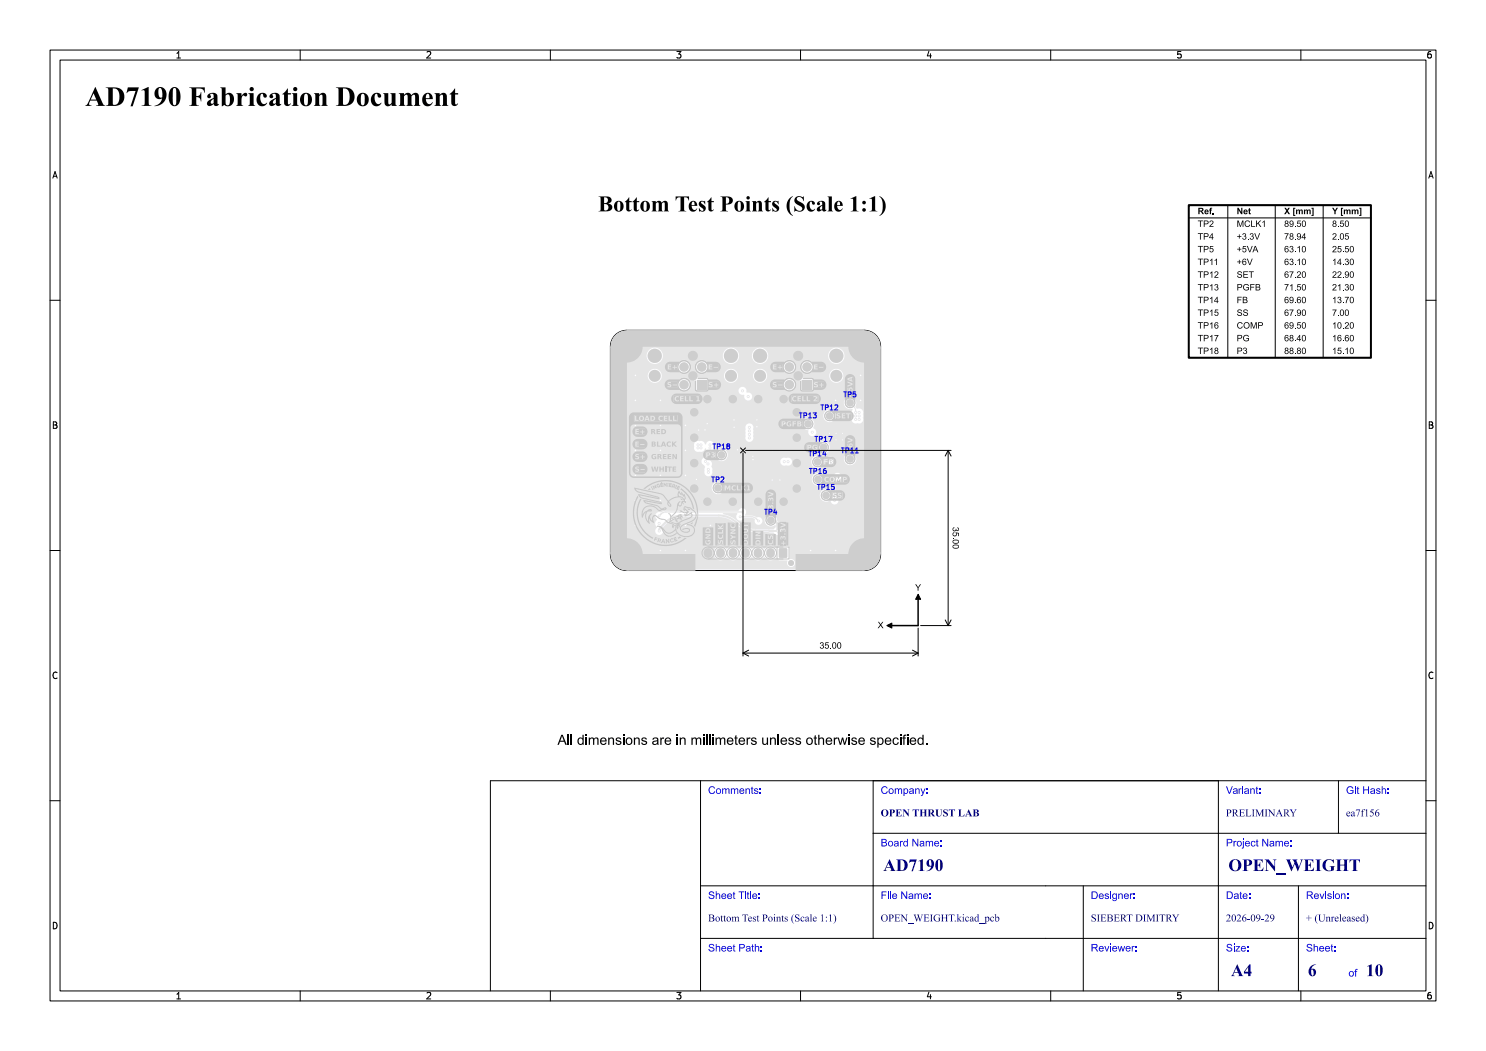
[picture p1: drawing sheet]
<svg xmlns="http://www.w3.org/2000/svg" width="297mm" height="210mm" viewBox="0 0 297 210" stroke-linecap="round" stroke-linejoin="round" font-family="sans-serif">
<defs><g id="words">
<text font-size="5.3" fill="#fff" x="17" y="21.5">AD7190 Fabrication Document</text>
<text font-size="4.3" fill="#fff" x="109.5" y="42.5">Bottom Test Points (Scale 1:1)</text>
<g font-size="3.3" fill="#fff">
<text x="176.5" y="174.3">AD7190</text>
<text x="245.5" y="174.3">OPEN_WEIGHT</text>
<text x="246" y="195.3">A4</text>
<text x="261.4" y="195.3">6</text>
<text x="273" y="195.3">10</text>
</g>
<g font-size="2" fill="#fff">
<text x="141.5" y="158.8">Comments:</text>
<text x="176" y="158.8">Company:</text>
<text x="245" y="158.8">Variant:</text>
<text x="269" y="158.8">Git Hash:</text>
<text x="176" y="163.3">OPEN THRUST LAB</text>
<text x="245" y="163.3">PRELIMINARY</text>
<text x="269" y="163.3">ea7f156</text>
<text x="176" y="169.3">Board Name:</text>
<text x="245" y="169.3">Project Name:</text>
<text x="141.5" y="179.8">Sheet Title:</text>
<text x="176" y="179.8">File Name:</text>
<text x="218" y="179.8">Designer:</text>
<text x="245" y="179.8">Date:</text>
<text x="261" y="179.8">Revision:</text>
<text x="141.5" y="184.3">Bottom Test Points (Scale 1:1)</text>
<text x="176" y="184.3">OPEN_WEIGHT.kicad_pcb</text>
<text x="218" y="184.3">SIEBERT DIMITRY</text>
<text x="245" y="184.3">2026-09-29</text>
<text x="261" y="184.3">+ (Unreleased)</text>
<text x="141.5" y="190.3">Sheet Path:</text>
<text x="218" y="190.3">Reviewer:</text>
<text x="245" y="190.3">Size:</text>
<text x="261" y="190.3">Sheet:</text>
<text x="269.5" y="195.3">of</text>
</g>
<g font-size="1.7" fill="#fff">
<text x="35" y="11.6">1</text>
<text x="85" y="11.6">2</text>
<text x="135" y="11.6">3</text>
<text x="185" y="11.6">4</text>
<text x="235" y="11.6">5</text>
<text x="285" y="11.6">6</text>
<text x="10.5" y="35.6">A</text>
<text x="285.5" y="35.6">A</text>
<text x="10.5" y="85.6">B</text>
<text x="285.5" y="85.6">B</text>
<text x="10.5" y="135.6">C</text>
<text x="285.5" y="135.6">C</text>
<text x="10.5" y="185.6">D</text>
<text x="285.5" y="185.6">D</text>
<text x="35" y="199.7">1</text>
<text x="85" y="199.7">2</text>
<text x="135" y="199.7">3</text>
<text x="185" y="199.7">4</text>
<text x="235" y="199.7">5</text>
<text x="285" y="199.7">6</text>
</g>
<g font-size="1.3" fill="#fff">
<text x="159.9" y="83.5">TP13</text>
<text x="164.2" y="81.9">TP12</text>
<text x="168.7" y="79.3">TP5</text>
<text x="142.6" y="89.7">TP18</text>
<text x="163" y="88.2">TP17</text>
<text x="161.8" y="91.1">TP14</text>
<text x="161.9" y="94.6">TP16</text>
<text x="168.3" y="90.5">TP11</text>
<text x="142.3" y="96.3">TP2</text>
<text x="163.5" y="97.8">TP15</text>
<text x="152.9" y="102.8">TP4</text>
</g>
</g></defs>
<path d="M123 67a3.2 3.2 0 0 1 2.3-1h47.5a3.3 3.3 0 0 1 3.2 3.3v41.5a3.2 3.2 0 0 1-3.2 3.2h-47.5a3.3 3.3 0 0 1-3.3-3.2v-41.5a3.2 3.2 0 0 1 1-2.3z" fill="none" stroke="#000" stroke-width=".2"/>
<g fill="#e5e5e5">
<circle cx="175.2" cy="110.8" r=".4"/>
<circle cx="174.4" cy="109.1" r=".4"/>
<circle cx="174.4" cy="112.4" r=".4"/>
<circle cx="172.8" cy="108.4" r=".4"/>
<circle cx="172.8" cy="110.8" r="3.2"/>
<circle cx="172.8" cy="113.1" r=".4"/>
<circle cx="171.1" cy="109.1" r=".4"/>
<circle cx="171.1" cy="112.4" r=".4"/>
<circle cx="170.4" cy="110.8" r=".4"/>
<circle cx="175.2" cy="69.2" r=".4"/>
<circle cx="174.4" cy="67.6" r=".4"/>
<circle cx="174.4" cy="70.9" r=".4"/>
<circle cx="172.8" cy="66.8" r=".4"/>
<circle cx="172.8" cy="69.3" r="3.2"/>
<circle cx="172.8" cy="71.6" r=".4"/>
<circle cx="171.1" cy="67.6" r=".4"/>
<circle cx="171.1" cy="70.9" r=".4"/>
<circle cx="170.4" cy="69.2" r=".4"/>
<circle cx="158.1" cy="112.5" r=".6"/>
</g>
<path d="M155.7 109.6h1.6v1.8h-1.6z" fill-rule="evenodd" fill="#e5e5e5"/>
<path d="M141.5 110.4v.2M144 110.4v.2M146.5 110.4v.2M149 110.4v.2M151.5 110.4v.2M154 110.4v.2" fill="none" stroke="#e5e5e5" stroke-width="1.7"/>
<g fill="#e5e5e5">
<circle cx="167.2" cy="71.1" r="1.42"/>
<circle cx="167.2" cy="75.1" r="1.2"/>
<circle cx="151.9" cy="71.1" r="1.43"/>
<circle cx="151.9" cy="75.1" r="1.2"/>
<circle cx="157.8" cy="76.9" r=".94"/>
<circle cx="157.8" cy="73.3" r=".94"/>
<circle cx="161.3" cy="73.3" r=".94"/>
<circle cx="159.5" cy="75.1" r=".94"/>
<circle cx="159.5" cy="71.1" r="1.01"/>
<circle cx="127.7" cy="110.8" r=".4"/>
<circle cx="126.9" cy="109.1" r=".4"/>
<circle cx="126.9" cy="112.4" r=".4"/>
<circle cx="125.3" cy="108.4" r=".4"/>
<circle cx="125.3" cy="110.8" r="3.2"/>
<circle cx="125.3" cy="113.1" r=".4"/>
<circle cx="123.6" cy="109.1" r=".4"/>
<circle cx="123.6" cy="112.4" r=".4"/>
<circle cx="122.9" cy="110.8" r=".4"/>
<circle cx="127.7" cy="69.2" r=".4"/>
<circle cx="126.9" cy="67.6" r=".4"/>
<circle cx="126.9" cy="70.9" r=".4"/>
<circle cx="125.3" cy="66.8" r=".4"/>
<circle cx="125.3" cy="69.3" r="3.2"/>
<circle cx="125.3" cy="71.6" r=".4"/>
<circle cx="123.6" cy="67.6" r=".4"/>
<circle cx="123.6" cy="70.9" r=".4"/>
<circle cx="122.9" cy="69.2" r=".4"/>
<circle cx="146.1" cy="71.1" r="1.43"/>
<circle cx="146.1" cy="75.1" r="1.2"/>
<circle cx="130.9" cy="71.1" r="1.42"/>
<circle cx="130.9" cy="75.1" r="1.2"/>
<circle cx="136.7" cy="76.9" r=".94"/>
<circle cx="136.7" cy="73.3" r=".94"/>
<circle cx="140.3" cy="73.3" r=".94"/>
<circle cx="138.5" cy="75.1" r=".94"/>
<circle cx="138.5" cy="71.1" r="1.01"/>
<circle cx="138.8" cy="82.4" r=".75"/>
<circle cx="138.8" cy="87.5" r=".75"/>
<circle cx="138.8" cy="92.5" r=".75"/>
<circle cx="138.8" cy="97.6" r=".75"/>
<circle cx="141.4" cy="100.3" r=".75"/>
<circle cx="146.5" cy="100.3" r=".75"/>
<circle cx="151.5" cy="100.3" r=".75"/>
<circle cx="156.6" cy="100.3" r=".75"/>
<circle cx="159.3" cy="97.6" r=".75"/>
<circle cx="159.3" cy="92.5" r=".75"/>
<circle cx="159.3" cy="87.5" r=".75"/>
<circle cx="159.3" cy="82.4" r=".75"/>
<circle cx="156.6" cy="79.8" r=".75"/>
<circle cx="151.5" cy="79.8" r=".75"/>
<circle cx="146.5" cy="79.8" r=".75"/>
<circle cx="141.4" cy="79.7" r=".75"/>
<circle cx="168.4" cy="87.9" r=".25"/>
<circle cx="167.1" cy="87.9" r=".25"/>
<circle cx="165.8" cy="87.9" r=".25"/>
<circle cx="168.4" cy="86.6" r=".25"/>
<circle cx="167.1" cy="86.6" r=".25"/>
<circle cx="165.8" cy="86.6" r=".25"/>
<circle cx="165.8" cy="83.1" r=".75"/>
<circle cx="154.1" cy="104" r=".75"/>
<circle cx="164.6" cy="89.4" r=".75"/>
<circle cx="169.9" cy="80.5" r=".75"/>
<circle cx="165.1" cy="99" r=".75"/>
<circle cx="143.5" cy="97.5" r=".75"/>
<circle cx="161.5" cy="84.7" r=".75"/>
<circle cx="163.5" cy="95.8" r=".75"/>
<circle cx="169.9" cy="91.7" r=".75"/>
<circle cx="163.4" cy="92.3" r=".75"/>
<circle cx="144.2" cy="90.9" r=".75"/>
<circle cx="167.4" cy="95.3" r=".28"/>
<circle cx="131.8" cy="106.1" r=".3"/>
<circle cx="155.4" cy="106.1" r=".3"/>
<circle cx="166.8" cy="100" r=".27"/>
<circle cx="134" cy="67.7" r=".3"/>
<circle cx="146.7" cy="83.9" r=".28"/>
<circle cx="169" cy="112.5" r=".3"/>
<circle cx="129" cy="112.5" r=".3"/>
<circle cx="129" cy="67.7" r=".3"/>
<circle cx="174.3" cy="81.5" r=".3"/>
<circle cx="123.8" cy="74" r=".3"/>
<circle cx="132" cy="110" r=".3"/>
<circle cx="154.4" cy="90" r=".27"/>
<circle cx="141.4" cy="84.6" r=".28"/>
<circle cx="174.3" cy="84" r=".3"/>
<circle cx="164" cy="67.7" r=".3"/>
<circle cx="137" cy="85" r=".3"/>
<circle cx="174.3" cy="106.5" r=".3"/>
<circle cx="144.9" cy="95.7" r=".28"/>
<circle cx="164" cy="112.5" r=".3"/>
<circle cx="127" cy="90" r=".3"/>
<circle cx="142" cy="105" r=".3"/>
<circle cx="174.3" cy="89" r=".3"/>
<circle cx="172" cy="75" r=".3"/>
<circle cx="123.8" cy="79" r=".3"/>
<circle cx="151.3" cy="83.9" r=".28"/>
<circle cx="162" cy="110" r=".3"/>
<circle cx="136.5" cy="112.5" r=".3"/>
<circle cx="127" cy="105" r=".3"/>
<circle cx="131.5" cy="67.7" r=".3"/>
<circle cx="136.5" cy="67.7" r=".3"/>
<circle cx="154.3" cy="95.9" r=".28"/>
<circle cx="151.5" cy="67.7" r=".3"/>
<circle cx="162" cy="90" r=".3"/>
<circle cx="174.3" cy="96.5" r=".3"/>
<circle cx="123.8" cy="89" r=".3"/>
<circle cx="123.8" cy="101.5" r=".3"/>
<circle cx="164.6" cy="87.7" r=".28"/>
<circle cx="156.5" cy="67.7" r=".3"/>
<circle cx="131.5" cy="112.5" r=".3"/>
<circle cx="155.9" cy="90" r=".27"/>
<circle cx="174.3" cy="91.5" r=".3"/>
<circle cx="151.3" cy="85.3" r=".28"/>
<circle cx="167" cy="110" r=".3"/>
<circle cx="161.5" cy="67.7" r=".3"/>
<circle cx="132" cy="85" r=".3"/>
<circle cx="150.5" cy="91.8" r=".27"/>
<circle cx="139" cy="67.7" r=".3"/>
<circle cx="132" cy="80" r=".3"/>
<circle cx="127" cy="75" r=".3"/>
<circle cx="169" cy="67.7" r=".3"/>
<circle cx="132" cy="100" r=".3"/>
<circle cx="141.5" cy="67.7" r=".3"/>
<circle cx="123.8" cy="76.5" r=".3"/>
<circle cx="123.8" cy="91.5" r=".3"/>
<circle cx="137" cy="100" r=".3"/>
<circle cx="123.8" cy="96.5" r=".3"/>
<circle cx="156.8" cy="84.6" r=".27"/>
<circle cx="161.5" cy="112.5" r=".3"/>
<circle cx="127" cy="95" r=".3"/>
<circle cx="127" cy="85" r=".3"/>
<circle cx="140.9" cy="85.9" r=".28"/>
<circle cx="174.3" cy="104" r=".3"/>
<circle cx="155.9" cy="95.9" r=".27"/>
<circle cx="123.8" cy="106.5" r=".3"/>
<circle cx="132" cy="90" r=".3"/>
<circle cx="167" cy="80" r=".3"/>
<circle cx="123.8" cy="81.5" r=".3"/>
<circle cx="174.3" cy="99" r=".3"/>
<circle cx="174.3" cy="79" r=".3"/>
<circle cx="146.7" cy="85.4" r=".28"/>
<circle cx="123.8" cy="94" r=".3"/>
<circle cx="139.6" cy="85.9" r=".28"/>
<circle cx="123.8" cy="84" r=".3"/>
<circle cx="154" cy="67.7" r=".3"/>
<circle cx="137" cy="95" r=".3"/>
<circle cx="146.5" cy="67.7" r=".3"/>
<circle cx="127" cy="100" r=".3"/>
<circle cx="137" cy="90" r=".3"/>
<circle cx="149" cy="67.7" r=".3"/>
<circle cx="174.3" cy="86.5" r=".3"/>
<circle cx="137" cy="105" r=".3"/>
<circle cx="174.3" cy="74" r=".3"/>
<circle cx="174.3" cy="94" r=".3"/>
<circle cx="134" cy="112.5" r=".3"/>
<circle cx="172" cy="80" r=".3"/>
<circle cx="174.3" cy="76.5" r=".3"/>
<circle cx="137" cy="110" r=".3"/>
<circle cx="127" cy="80" r=".3"/>
<circle cx="123.8" cy="99" r=".3"/>
<circle cx="144" cy="67.7" r=".3"/>
<circle cx="166.5" cy="67.7" r=".3"/>
<circle cx="166.5" cy="112.5" r=".3"/>
<circle cx="123.8" cy="86.5" r=".3"/>
<circle cx="147.4" cy="89.9" r=".28"/>
<circle cx="123.8" cy="104" r=".3"/>
<circle cx="174.3" cy="101.5" r=".3"/>
<circle cx="150.5" cy="91.2" r=".28"/>
<circle cx="159" cy="67.7" r=".3"/>
<circle cx="132" cy="95" r=".3"/>
<circle cx="139.2" cy="95.8" r=".27"/>
<circle cx="148.4" cy="102.3" r=".28"/>
<circle cx="131.7" cy="103.1" r=".28"/>
<circle cx="163.5" cy="95.8" r=".27"/>
<circle cx="165.9" cy="92" r=".28"/>
<circle cx="165" cy="99" r=".27"/>
<circle cx="143.5" cy="97.3" r=".3"/>
<circle cx="141.5" cy="92.7" r=".3"/>
<circle cx="171" cy="83.1" r=".3"/>
<circle cx="171" cy="82.4" r=".3"/>
<circle cx="131.7" cy="104.6" r=".3"/>
<circle cx="157.5" cy="92.3" r=".3"/>
<circle cx="171.7" cy="83.1" r=".3"/>
<circle cx="171.7" cy="82.4" r=".3"/>
<circle cx="141" cy="92.2" r=".3"/>
<circle cx="156.8" cy="92.3" r=".3"/>
<circle cx="171" cy="83.8" r=".3"/>
<circle cx="141.6" cy="94.4" r=".3"/>
<circle cx="141.6" cy="93.8" r=".3"/>
<circle cx="171.7" cy="83.8" r=".3"/>
<circle cx="162.3" cy="86.4" r=".3"/>
<circle cx="149.8" cy="85.4" r=".3"/>
<circle cx="149.8" cy="86.8" r=".3"/>
<circle cx="149.8" cy="86.1" r=".3"/>
<circle cx="140.1" cy="88.9" r=".3"/>
<circle cx="140.1" cy="89.5" r=".3"/>
<circle cx="141.9" cy="88.9" r=".3"/>
<circle cx="139.5" cy="89.5" r=".3"/>
<circle cx="139.5" cy="88.9" r=".3"/>
<circle cx="141.9" cy="89.5" r=".3"/>
<circle cx="148.4" cy="78.1" r=".3"/>
<circle cx="149.5" cy="79.2" r=".3"/>
<circle cx="149.8" cy="87.5" r=".3"/>
<circle cx="151.6" cy="104.1" r=".28"/>
<circle cx="147.9" cy="103.3" r=".27"/>
<circle cx="144.2" cy="90.9" r=".3"/>
<circle cx="169.9" cy="91.7" r=".3"/>
<circle cx="161.5" cy="84.7" r=".3"/>
<circle cx="164.6" cy="89.4" r=".3"/>
<circle cx="165.8" cy="83.1" r=".3"/>
</g>
<g fill="#e5e5e5">
<path d="M160.4 75.9h1.8v1.9h-1.8z" fill-rule="evenodd"/>
<path d="M139.3 75.9h1.9v1.9h-1.9z" fill-rule="evenodd"/>
<path d="M165.6 86.3h3.1v1.8h-3.1z" fill-rule="evenodd"/>
</g>
<path d="M165.9 91.9l-2 .1-.5 .3M167.4 95.2l-.5 .5-.1 .5v3.8M169.9 80.5l1 1 .1 .9" fill="none" stroke="#e5e5e5" stroke-width=".2"/>
<path d="M154.1 104a1.13 1.13 0 0 1 1.3 1.1v1" fill="none" stroke="#e5e5e5" stroke-width=".5"/>
<path d="M131.8 106.1v-.4a5.6 5.6 0 0 1 4.5-2.7h7.4a5.5 5.5 0 0 1 4 1.9l1.5 .8a10.4 10.4 0 0 0 4.5 .3l1.7 .1" fill="none" stroke="#e5e5e5" stroke-width=".4"/>
<path d="M147.9 103.3h2.5l.6 .2 .6 .6M148.4 102.3h-15.3l-.8 .2-.6 .6" fill="none" stroke="#e5e5e5" stroke-width=".25"/>
<path d="M123 67.2a3.1 3.1 0 0 1 2.2-1h47.9a3 3 0 0 1 2.7 3v1.8h-7a1.63 1.63 0 0 0-1.6-1.5 1.63 1.63 0 0 0-1.7 1.5h-12v-.3a1.63 1.63 0 0 0-1.7-1.2 1.63 1.63 0 0 0-1.5 1.5h-2.6v-.3a1.63 1.63 0 0 0-1.7-1.2 1.63 1.63 0 0 0-1.5 1.5h-12l-.1-.3a1.63 1.63 0 0 0-2.6-.8 1.63 1.63 0 0 0 .4 2.7 1.63 1.63 0 0 0 2.3-1.6h12v.2a1.63 1.63 0 0 0 1.7 1.5 1.63 1.63 0 0 0 1.5-1.7h2.6v.2a1.63 1.63 0 0 0 1.7 1.5 1.63 1.63 0 0 0 1.5-1.7h12v.2a1.63 1.63 0 0 0 1.8 1.5 1.63 1.63 0 0 0 1.5-1.7h7v2.2h-13.1v-.2a1.44 1.44 0 0 0-1.5-1.1 1.44 1.44 0 0 0-1.3 1.3h-.7v-.2a1.44 1.44 0 0 0-1.5-1.1 1.44 1.44 0 0 0-1.4 1.3h-14.6v-.2a1.44 1.44 0 0 0-1.6-1.1 1.44 1.44 0 0 0-1.3 1.3h-.6l-.1-.2a1.44 1.44 0 0 0-2.3-.8 1.44 1.44 0 0 0 .4 2.5 1.44 1.44 0 0 0 2-1.5h.6v.2a1.44 1.44 0 0 0 1.6 1.4 1.44 1.44 0 0 0 1.3-1.6h14.6v.2a1.44 1.44 0 0 0 1.6 1.4 1.44 1.44 0 0 0 1.3-1.6h.7v.2a1.44 1.44 0 0 0 1.5 1.4 1.44 1.44 0 0 0 1.3-1.6h13.1v1.8h-7.2l-.1-.2a1.41 1.41 0 0 0-1.5-1.1 1.41 1.41 0 0 0-1.2 1.3h-12.5v-.2a1.41 1.41 0 0 0-1.5-1.1 1.41 1.41 0 0 0-1.3 1.3h-3v-.2a1.41 1.41 0 0 0-1.5-1.1 1.41 1.41 0 0 0-1.3 1.3h-12.4l-.1-.2a1.41 1.41 0 0 0-2.3-.8 1.41 1.41 0 0 0 .4 2.4 1.41 1.41 0 0 0 2-1.4h12.4l.2 .9h-3.2l-.4-.5h-2l-.5 .4v1h-.6l-.1-.3a1.44 1.44 0 0 0-2.3-.7 1.44 1.44 0 0 0 .4 2.4 1.44 1.44 0 0 0 2-1.4h.6v1.1l.3 .3 2.2 .1 .4-.4v-2h3.2a1.4 1.4 0 0 0 1.7 .5 1.4 1.4 0 0 0 .9-1.4h3v.2a1.41 1.41 0 0 0 1.5 1.3 1.41 1.41 0 0 0 1.3-1.5h12.5l.2 .9h-3.3l-.4-.5h-2l-.4 .4v1h-.7a1.44 1.44 0 0 0-2.2-1.2 1.44 1.44 0 0 0 0 2.5 1.44 1.44 0 0 0 2.2-1.1v-.2h.7v1.1l.2 .3 2.2 .1 .4-.4v-2h3.3l.1 .1a1.41 1.41 0 0 0 1.6 .4 1.41 1.41 0 0 0 .9-1.4h7.2v4.2h-25.5v-.2a1.06 1.06 0 0 0-1.1-.6 .82 .82 0 0 0-.7-1.1 .82 .82 0 0 0-.9 1 .82 .82 0 0 0 1.1 .6 .84 .84 0 0 0 .7 1.1 .84 .84 0 0 0 .9-.8h25.5v3.1h-3.3v-.1a1.01 1.01 0 0 0-1.2-.5l-.3-.5a1.27 1.27 0 0 0-.9-1.9 1.27 1.27 0 0 0-1.5 1.4 1.27 1.27 0 0 0 1.8 1l-.2 1.3h-3.1a1.25 1.25 0 0 0-2-1 1.25 1.25 0 0 0 0 2.2 1.25 1.25 0 0 0 2-1v-.2h3.1v.4a.94 .94 0 0 0 .2 1 .94 .94 0 0 0 1.1 .2 .9 .9 0 0 0 1-1.2v-1.1h3.3v4h-12.7l-.1-.5-.5-.3a1.27 1.27 0 0 0-.8-2 1.27 1.27 0 0 0-1.3 1.8h-9.8l-.1-.1a.85 .85 0 0 0-1.1-.5 .85 .85 0 0 0-.4 1.2v1.1a.87 .87 0 0 0 .8 1.3 .87 .87 0 0 0 .7-1.3l.1-1.7 9.8 .1a1.44 1.44 0 0 0 1.2 .6 .83 .83 0 0 0 .6 1.1 .83 .83 0 0 0 .9-.8h12.7v3h-9.9l-.1-.2a1.25 1.25 0 0 0-1-.9 1.25 1.25 0 0 0-1.3 .6h-20.8v-.1a.84 .84 0 0 0-.9-.6 .84 .84 0 0 0-.8 .7h-.1a1.04 1.04 0 0 0-1.3-.7 1.02 1.02 0 0 0-.9 1.3 .86 .86 0 0 0 1.2 .9 .9 .9 0 0 0 1.1-.7h.1a.83 .83 0 0 0 1.1 .7 .83 .83 0 0 0 .5-1.2v-.3h20.8l-.1 .1a1.25 1.25 0 0 0 1 1.7 1.25 1.25 0 0 0 1.5-1.3h9.9v2.3h-4.6l-.1-.2a1.25 1.25 0 0 0-2.1-.6h-23.5l-.1-.2a1.25 1.25 0 0 0-2-.6 1.25 1.25 0 0 0 .3 2.1 1.25 1.25 0 0 0 1.8-1.3h23.5l-.3 .4v.7h-2v-.2a.85 .85 0 0 0-.9-.5 .85 .85 0 0 0-.7 .6h-.5a1.27 1.27 0 0 0-1.4-.7 1.27 1.27 0 0 0-1 1.1h-3.9v-.2a1.04 1.04 0 0 0-1.3-.5 .82 .82 0 0 0-1 .9 .82 .82 0 0 0 1.2 .6 .8 .8 0 0 0 1.1-.8h3.9a1.28 1.28 0 0 0 1.2 1.3 1.28 1.28 0 0 0 1.3-1.3h.4a.82 .82 0 0 0 .9 .5 .82 .82 0 0 0 .7-.8h2a1.25 1.25 0 0 0 1.4 1 1.25 1.25 0 0 0 1.1-1.3h4.6v2.1h-33.4l-.2-.4a1.4 1.4 0 0 0-1.6-1.8 .88 .88 0 0 0-.4 .8 .88 .88 0 0 0 .6 .8l.1 .2-.1 .6a.92 .92 0 0 0 .2 1 .92 .92 0 0 0 1 .2 1.51 1.51 0 0 0 .4-1.4h33.4v1.5h-7.6l-.1-.2a.79 .79 0 0 0-1.1-.4 .79 .79 0 0 0-.3 1.1h-1.9l-.1-.2a1.25 1.25 0 0 0-2-.7 1.25 1.25 0 0 0 .3 2.2 1.25 1.25 0 0 0 1.8-1.3h1.9l-.1 1.7h-21.8a1.25 1.25 0 0 0-2-1 1.25 1.25 0 0 0 0 2.2 1.25 1.25 0 0 0 2-1v-.2h21.8v1.8l-.2 .1a1.27 1.27 0 0 0-1.1-1.6 1.27 1.27 0 0 0-1.4 1.4 1.27 1.27 0 0 0 1.6 1.1l.4-.2a.83 .83 0 0 0 .8 .8 .83 .83 0 0 0 .9-.7 .83 .83 0 0 0-.6-.9l.1-3.2a1.02 1.02 0 0 0 1.1-.8h7.6v10.8h-19.6v-.1a1.29 1.29 0 0 1-.5-1.3l-.4-.6a1.28 1.28 0 0 0-1.5-1.2 1.28 1.28 0 0 0-.9 1.8 1.28 1.28 0 0 0 2.1 .3v.5l-.4 .4-3.7-.1a5.2 5.2 0 0 1-3.9-1.8 5.8 5.8 0 0 0-2.5-1.2l.1-.2h2.7l.1 .2a.82 .82 0 0 0 .2 1.2 .82 .82 0 0 0 1.2-.4h1.5l.6 .2a.78 .78 0 0 0 .3 1.1 .78 .78 0 0 0 1.1-.6 .78 .78 0 0 0-.8-.9l-.3 .1-.9-.4h-1.3l-.1-.1a.82 .82 0 0 0-.2-1.3 .82 .82 0 0 0-1.2 .5h-14.5l-.8 .2a.88 .88 0 0 0-1.1 .4 .88 .88 0 0 0 .2 1.2 .93 .93 0 0 0 0 1.5 .83 .83 0 0 0-.2 1.2 .83 .83 0 0 0 1.2 .1 .83 .83 0 0 0 .1-1.2l.9-1a4.2 4.2 0 0 1 3-1.2h7.8a5.3 5.3 0 0 1 3.5 1.8 5.4 5.4 0 0 0 3.1 1.2l3.9 .1a.85 .85 0 0 0 .9 .5 .85 .85 0 0 0 .7-.9h19.6v5.1l-.5 1.3h-16.4v-.1a.96 .96 0 0 0-1.1-.6l.1-2-.3-.5-.4-.2h-1.5l-.6 .5a1.51 1.51 0 0 0-2.4 .2 1.49 1.49 0 0 0-2.5 0 1.49 1.49 0 0 0-2.5 0 1.49 1.49 0 0 0-2.5 0 1.44 1.44 0 0 0-2.1-.3 1.44 1.44 0 0 0-.1 2.1 1.5 1.5 0 0 0 2.3-.2 1.49 1.49 0 0 0 2.5 0 1.49 1.49 0 0 0 2.5 0 1.49 1.49 0 0 0 2.5 0 1.49 1.49 0 0 0 2.4 .2l.5 .5h1.7a.84 .84 0 0 0 .4 1.3 .84 .84 0 0 0 1.1-.9h16.4l-.1 .1a3.1 3.1 0 0 1-2.4 1.3h-47.9a3.1 3.1 0 0 1-2.7-3v-41.6l.3-1.2z" fill-rule="evenodd" fill="#e5e5e5"/>
<g fill="#fff">
<circle cx="167.4" cy="95.3" r=".13"/>
<circle cx="131.8" cy="106.1" r=".15"/>
<circle cx="155.4" cy="106.1" r=".15"/>
<circle cx="166.8" cy="100" r=".13"/>
<circle cx="134" cy="67.8" r=".15"/>
<circle cx="146.7" cy="83.9" r=".12"/>
<circle cx="169" cy="112.5" r=".15"/>
<circle cx="129" cy="112.5" r=".15"/>
<circle cx="129" cy="67.7" r=".15"/>
<circle cx="174.3" cy="81.5" r=".15"/>
<circle cx="123.8" cy="74" r=".15"/>
<circle cx="132" cy="110" r=".15"/>
<circle cx="154.4" cy="90" r=".12"/>
<circle cx="141.4" cy="84.7" r=".13"/>
<circle cx="174.3" cy="84" r=".15"/>
<circle cx="164" cy="67.8" r=".15"/>
<circle cx="137" cy="85" r=".15"/>
<circle cx="174.3" cy="106.5" r=".15"/>
<circle cx="144.9" cy="95.7" r=".13"/>
<circle cx="164" cy="112.5" r=".15"/>
<circle cx="127" cy="90" r=".15"/>
<circle cx="142" cy="105" r=".15"/>
<circle cx="174.3" cy="89" r=".15"/>
<circle cx="172" cy="75" r=".15"/>
<circle cx="123.8" cy="79" r=".15"/>
<circle cx="151.3" cy="83.9" r=".12"/>
<circle cx="162" cy="110" r=".15"/>
<circle cx="136.5" cy="112.5" r=".15"/>
<circle cx="127" cy="105" r=".15"/>
<circle cx="131.5" cy="67.7" r=".15"/>
<circle cx="136.5" cy="67.8" r=".15"/>
<circle cx="154.3" cy="95.9" r=".12"/>
<circle cx="151.5" cy="67.8" r=".15"/>
<circle cx="162" cy="90" r=".15"/>
<circle cx="174.3" cy="96.5" r=".15"/>
<circle cx="123.8" cy="89" r=".15"/>
<circle cx="123.8" cy="101.5" r=".15"/>
<circle cx="164.6" cy="87.7" r=".13"/>
<circle cx="156.5" cy="67.7" r=".15"/>
<circle cx="131.5" cy="112.5" r=".15"/>
<circle cx="155.9" cy="90" r=".12"/>
<circle cx="174.3" cy="91.5" r=".15"/>
<circle cx="151.3" cy="85.3" r=".12"/>
<circle cx="167" cy="110" r=".15"/>
<circle cx="161.5" cy="67.7" r=".15"/>
<circle cx="132" cy="85" r=".15"/>
<circle cx="150.5" cy="91.8" r=".13"/>
<circle cx="139" cy="67.8" r=".15"/>
<circle cx="132" cy="80" r=".15"/>
<circle cx="127" cy="75" r=".15"/>
<circle cx="169" cy="67.8" r=".15"/>
<circle cx="132" cy="100" r=".15"/>
<circle cx="141.5" cy="67.8" r=".15"/>
<circle cx="123.8" cy="76.5" r=".15"/>
<circle cx="123.8" cy="91.5" r=".15"/>
<circle cx="137" cy="100" r=".15"/>
<circle cx="123.8" cy="96.5" r=".15"/>
<circle cx="156.8" cy="84.7" r=".13"/>
<circle cx="161.5" cy="112.5" r=".15"/>
<circle cx="127" cy="95" r=".15"/>
<circle cx="127" cy="85" r=".15"/>
<circle cx="140.9" cy="85.9" r=".13"/>
<circle cx="174.3" cy="104" r=".15"/>
<circle cx="155.9" cy="95.9" r=".12"/>
<circle cx="123.8" cy="106.5" r=".15"/>
<circle cx="132" cy="90" r=".15"/>
<circle cx="167" cy="80" r=".15"/>
<circle cx="123.8" cy="81.5" r=".15"/>
<circle cx="174.3" cy="99" r=".15"/>
<circle cx="174.3" cy="79" r=".15"/>
<circle cx="146.7" cy="85.4" r=".13"/>
<circle cx="123.8" cy="94" r=".15"/>
<circle cx="139.6" cy="85.9" r=".13"/>
<circle cx="123.8" cy="84" r=".15"/>
<circle cx="154" cy="67.7" r=".15"/>
<circle cx="137" cy="95" r=".15"/>
<circle cx="146.5" cy="67.7" r=".15"/>
<circle cx="127" cy="100" r=".15"/>
<circle cx="137" cy="90" r=".15"/>
<circle cx="149" cy="67.7" r=".15"/>
<circle cx="174.3" cy="86.5" r=".15"/>
<circle cx="137" cy="105" r=".15"/>
<circle cx="174.3" cy="74" r=".15"/>
<circle cx="174.3" cy="94" r=".15"/>
<circle cx="134" cy="112.5" r=".15"/>
<circle cx="172" cy="80" r=".15"/>
<circle cx="174.3" cy="76.5" r=".15"/>
<circle cx="137" cy="110" r=".15"/>
<circle cx="127" cy="80" r=".15"/>
<circle cx="123.8" cy="99" r=".15"/>
<circle cx="144" cy="67.8" r=".15"/>
<circle cx="166.5" cy="67.8" r=".15"/>
<circle cx="166.5" cy="112.5" r=".15"/>
<circle cx="123.8" cy="86.5" r=".15"/>
<circle cx="147.4" cy="89.9" r=".12"/>
<circle cx="123.8" cy="104" r=".15"/>
<circle cx="174.3" cy="101.5" r=".15"/>
<circle cx="150.5" cy="91.2" r=".13"/>
<circle cx="159" cy="67.7" r=".15"/>
<circle cx="132" cy="95" r=".15"/>
<circle cx="139.2" cy="95.8" r=".12"/>
<circle cx="148.4" cy="102.3" r=".12"/>
<circle cx="131.7" cy="103.1" r=".13"/>
<circle cx="163.5" cy="95.8" r=".12"/>
<circle cx="165.9" cy="92" r=".12"/>
<circle cx="165" cy="99" r=".12"/>
<circle cx="143.5" cy="97.2" r=".15"/>
<circle cx="141.5" cy="92.7" r=".15"/>
<circle cx="171" cy="83.1" r=".15"/>
<circle cx="171" cy="82.4" r=".15"/>
<circle cx="131.7" cy="104.6" r=".15"/>
<circle cx="157.5" cy="92.3" r=".15"/>
<circle cx="171.7" cy="83.1" r=".15"/>
<circle cx="171.7" cy="82.4" r=".15"/>
<circle cx="141" cy="92.2" r=".15"/>
<circle cx="156.8" cy="92.3" r=".15"/>
<circle cx="171" cy="83.8" r=".15"/>
<circle cx="141.6" cy="94.4" r=".15"/>
<circle cx="141.6" cy="93.8" r=".15"/>
<circle cx="171.7" cy="83.8" r=".15"/>
<circle cx="162.3" cy="86.4" r=".15"/>
<circle cx="149.8" cy="85.4" r=".15"/>
<circle cx="149.8" cy="86.8" r=".15"/>
<circle cx="149.8" cy="86.1" r=".15"/>
<circle cx="140.1" cy="88.9" r=".15"/>
<circle cx="140.1" cy="89.5" r=".15"/>
<circle cx="141.9" cy="88.9" r=".15"/>
<circle cx="139.5" cy="89.5" r=".15"/>
<circle cx="139.5" cy="88.9" r=".15"/>
<circle cx="141.9" cy="89.5" r=".15"/>
<circle cx="148.4" cy="78.1" r=".15"/>
<circle cx="149.5" cy="79.2" r=".15"/>
<circle cx="149.8" cy="87.5" r=".15"/>
<circle cx="151.6" cy="104.1" r=".13"/>
<circle cx="147.9" cy="103.3" r=".12"/>
<circle cx="144.2" cy="90.9" r=".15"/>
<circle cx="169.9" cy="91.7" r=".15"/>
<circle cx="161.5" cy="84.7" r=".15"/>
<circle cx="164.6" cy="89.4" r=".15"/>
<circle cx="165.8" cy="83.1" r=".15"/>
<circle cx="175.2" cy="110.7" r=".25"/>
<circle cx="174.4" cy="109.1" r=".25"/>
<circle cx="174.4" cy="112.4" r=".25"/>
<circle cx="172.8" cy="108.4" r=".25"/>
<circle cx="172.8" cy="110.8" r="1.6"/>
<circle cx="172.8" cy="113.2" r=".25"/>
<circle cx="171.1" cy="109.1" r=".25"/>
<circle cx="171.1" cy="112.4" r=".25"/>
<circle cx="170.4" cy="110.7" r=".25"/>
<circle cx="175.2" cy="69.2" r=".25"/>
<circle cx="174.4" cy="67.6" r=".25"/>
<circle cx="174.4" cy="70.9" r=".25"/>
<circle cx="172.8" cy="66.8" r=".25"/>
<circle cx="172.8" cy="69.3" r="1.6"/>
<circle cx="172.8" cy="71.7" r=".25"/>
<circle cx="171.1" cy="67.6" r=".25"/>
<circle cx="171.1" cy="70.9" r=".25"/>
<circle cx="170.4" cy="69.2" r=".25"/>
<circle cx="158.1" cy="112.5" r=".6"/>
<circle cx="156.5" cy="110.5" r=".48"/>
<circle cx="154" cy="110.5" r=".47"/>
<circle cx="151.5" cy="110.5" r=".47"/>
<circle cx="149" cy="110.5" r=".47"/>
<circle cx="146.5" cy="110.5" r=".48"/>
<circle cx="144" cy="110.5" r=".48"/>
<circle cx="141.5" cy="110.5" r=".47"/>
<circle cx="167.2" cy="71.1" r="1.42"/>
<circle cx="167.2" cy="75.1" r="1.2"/>
<circle cx="151.9" cy="71.1" r="1.42"/>
<circle cx="151.9" cy="75.1" r="1.2"/>
<circle cx="161.3" cy="76.9" r=".63"/>
<circle cx="157.8" cy="76.9" r=".63"/>
<circle cx="157.8" cy="73.3" r=".63"/>
<circle cx="161.3" cy="73.3" r=".63"/>
<circle cx="159.5" cy="75.1" r=".63"/>
<circle cx="159.5" cy="71.1" r=".67"/>
<circle cx="127.7" cy="110.7" r=".25"/>
<circle cx="126.9" cy="109.1" r=".25"/>
<circle cx="126.9" cy="112.4" r=".25"/>
<circle cx="125.3" cy="108.4" r=".25"/>
<circle cx="125.3" cy="110.8" r="1.6"/>
<circle cx="125.3" cy="113.1" r=".25"/>
<circle cx="123.6" cy="109.1" r=".25"/>
<circle cx="123.6" cy="112.4" r=".25"/>
<circle cx="122.9" cy="110.8" r=".25"/>
<circle cx="127.7" cy="69.2" r=".25"/>
<circle cx="126.9" cy="67.6" r=".25"/>
<circle cx="126.9" cy="70.9" r=".25"/>
<circle cx="125.3" cy="66.8" r=".25"/>
<circle cx="125.3" cy="69.3" r="1.6"/>
<circle cx="125.3" cy="71.7" r=".25"/>
<circle cx="123.6" cy="67.6" r=".25"/>
<circle cx="123.6" cy="70.9" r=".25"/>
<circle cx="122.9" cy="69.3" r=".25"/>
<circle cx="146.1" cy="71.1" r="1.43"/>
<circle cx="146.1" cy="75.1" r="1.2"/>
<circle cx="130.9" cy="71.1" r="1.42"/>
<circle cx="130.9" cy="75.1" r="1.2"/>
<circle cx="140.3" cy="76.9" r=".63"/>
<circle cx="136.7" cy="76.9" r=".63"/>
<circle cx="136.7" cy="73.3" r=".63"/>
<circle cx="140.3" cy="73.3" r=".63"/>
<circle cx="138.5" cy="75.1" r=".63"/>
<circle cx="138.5" cy="71.1" r=".68"/>
<circle cx="138.8" cy="82.4" r=".55"/>
<circle cx="138.8" cy="87.5" r=".55"/>
<circle cx="138.8" cy="92.5" r=".55"/>
<circle cx="138.8" cy="97.6" r=".55"/>
<circle cx="141.4" cy="100.2" r=".55"/>
<circle cx="146.5" cy="100.2" r=".55"/>
<circle cx="151.5" cy="100.2" r=".55"/>
<circle cx="156.6" cy="100.2" r=".55"/>
<circle cx="159.3" cy="97.6" r=".55"/>
<circle cx="159.3" cy="92.5" r=".55"/>
<circle cx="159.3" cy="87.5" r=".55"/>
<circle cx="159.3" cy="82.4" r=".55"/>
<circle cx="156.6" cy="79.7" r=".55"/>
<circle cx="151.5" cy="79.7" r=".55"/>
<circle cx="146.5" cy="79.7" r=".55"/>
<circle cx="141.4" cy="79.7" r=".55"/>
<circle cx="168.4" cy="87.9" r=".1"/>
<circle cx="167.1" cy="87.9" r=".1"/>
<circle cx="165.8" cy="87.9" r=".1"/>
<circle cx="168.4" cy="86.6" r=".1"/>
<circle cx="167.1" cy="86.6" r=".1"/>
<circle cx="165.8" cy="86.6" r=".1"/>
</g>
<g fill="#cecece">
<path d="M122.9 67.1l1-.7 1.3-.4h47.6l1.2 .3 .9 .6 .7 1 .5 1.4v41.5l-.4 1.2-.6 .9-1 .7-1.3 .5-13.8-.1v-3.3h10.5l.3-1.2 .6-.9 1-.7 1.3-.4v-35l-1.3-.4-1-.7-.6-.9-.3-1.2h-41l-.4 1.3-.7 1-.9 .6-1.2 .3v35l1.3 .4 1 .7 .6 .9 .3 1.2h10.5v3.3l-13.7 .1-1.3-.4-.9-.6-.7-1-.4-1.3v-41.6l.3-1.2z" fill-rule="evenodd"/>
<path d="M155.7 109.6h1.6v1.8h-1.6z" fill-rule="evenodd"/>
<path d="M153.5 109.7a.91 .91 0 0 1 1.2 .2 .91 .91 0 0 1-.1 1.3 .91 .91 0 0 1-1.3 0 1.15 1.15 0 0 1 .2-1.5z" fill-rule="evenodd"/>
<path d="M150.8 109.8a.9 .9 0 0 1 1.3 .1 .9 .9 0 0 1 0 1.2 .9 .9 0 0 1-1.3 .1 1.21 1.21 0 0 1 0-1.4z" fill-rule="evenodd"/>
<path d="M148.3 109.8a.9 .9 0 0 1 1.3 .1 .9 .9 0 0 1-.1 1.3 .9 .9 0 0 1-1.2-.2 1.26 1.26 0 0 1 0-1.2z" fill-rule="evenodd"/>
<path d="M145.8 109.8a.9 .9 0 0 1 1.3 .1 .9 .9 0 0 1-.1 1.3 .9 .9 0 0 1-1.2-.2 1.25 1.25 0 0 1 0-1.2z" fill-rule="evenodd"/>
<path d="M143.3 109.8a.9 .9 0 0 1 1.3 .1 .9 .9 0 0 1-.1 1.3 .9 .9 0 0 1-1.2-.2 1.25 1.25 0 0 1 0-1.2z" fill-rule="evenodd"/>
<path d="M140.8 109.8a.9 .9 0 0 1 1.3 .1 .9 .9 0 0 1-.1 1.3 .9 .9 0 0 1-1.2-.2 1.25 1.25 0 0 1 0-1.2z" fill-rule="evenodd"/>
<path d="M139.3 75.9h1.9v1.9h-1.9z" fill-rule="evenodd"/>
<path d="M160.4 75.9h1.8v1.9h-1.8z" fill-rule="evenodd"/>
<circle cx="158.1" cy="112.5" r=".6"/>
<circle cx="154.1" cy="104" r=".75"/>
<circle cx="156.6" cy="100.3" r=".85"/>
<circle cx="151.5" cy="100.3" r=".85"/>
<circle cx="146.5" cy="100.3" r=".85"/>
<circle cx="141.4" cy="100.3" r=".85"/>
<circle cx="165.1" cy="99" r=".75"/>
<circle cx="159.3" cy="97.6" r=".85"/>
<circle cx="138.8" cy="97.6" r=".85"/>
<circle cx="143.5" cy="97.5" r=".75"/>
<circle cx="163.5" cy="95.8" r=".75"/>
<circle cx="159.3" cy="92.5" r=".85"/>
<circle cx="138.8" cy="92.5" r=".85"/>
<circle cx="163.4" cy="92.3" r=".75"/>
<circle cx="169.9" cy="91.7" r=".75"/>
<circle cx="144.2" cy="90.9" r=".75"/>
<circle cx="164.6" cy="89.4" r=".75"/>
<circle cx="159.3" cy="87.5" r=".85"/>
<circle cx="138.8" cy="87.5" r=".85"/>
<circle cx="161.5" cy="84.7" r=".75"/>
<circle cx="165.8" cy="83.1" r=".75"/>
<circle cx="159.3" cy="82.4" r=".85"/>
<circle cx="138.8" cy="82.4" r=".85"/>
<circle cx="169.9" cy="80.5" r=".75"/>
<circle cx="156.6" cy="79.7" r=".85"/>
<circle cx="151.5" cy="79.7" r=".85"/>
<circle cx="146.5" cy="79.7" r=".85"/>
<circle cx="141.4" cy="79.7" r=".85"/>
<circle cx="136.7" cy="76.9" r=".94"/>
<circle cx="157.8" cy="76.9" r=".94"/>
<circle cx="146.1" cy="75.1" r="1.2"/>
<circle cx="130.9" cy="75.1" r="1.2"/>
<circle cx="167.2" cy="75.1" r="1.2"/>
<circle cx="151.9" cy="75.1" r="1.2"/>
<circle cx="138.5" cy="75.1" r=".94"/>
<circle cx="159.5" cy="75.1" r=".94"/>
<circle cx="140.3" cy="73.3" r=".94"/>
<circle cx="136.7" cy="73.3" r=".94"/>
<circle cx="161.3" cy="73.3" r=".94"/>
<circle cx="157.8" cy="73.3" r=".94"/>
<circle cx="146.1" cy="71.1" r="1.42"/>
<circle cx="130.9" cy="71.1" r="1.43"/>
<circle cx="167.2" cy="71.1" r="1.43"/>
<circle cx="151.9" cy="71.1" r="1.43"/>
<circle cx="138.5" cy="71.1" r="1.01"/>
<circle cx="159.5" cy="71.1" r="1.01"/>
</g>
<g fill="#c7c7c7">
<path d="M155.5 104.4h2.1l-1.7 .1v4.5h1.2v-4.5h.5v4.5h-2.1z" fill-rule="evenodd"/>
<path d="M153 106.7h2.1h-1.7v2.3h1.2v-2.3h.5v2.3h-2.1z" fill-rule="evenodd"/>
<path d="M150.5 106.1h2.1h-1.7v2.9h1.2v-2.9h.5v2.9h-2.1z" fill-rule="evenodd"/>
<path d="M148 104.4h2.1h-1.7v4.6h1.2v-4.6h.5v4.6h-2.1z" fill-rule="evenodd"/>
<path d="M145.5 104.4h2.1l-1.7 .1v4.5h1.2v-4.5h.5v4.5h-2.1z" fill-rule="evenodd"/>
<path d="M143 104.5h2.1l-1.7 .1v4.4h1.2v-4.4h.5v4.4h-2.1z" fill-rule="evenodd"/>
<path d="M140.5 105.4h2.1h-1.7v3.6h1.2v-3.6h.5v3.6h-2.1z" fill-rule="evenodd"/>
<path d="M157.9 78.9l.7-.3h4.4l.5 .1 .4 .4h-5.8v1.2h5.5v-1.2h.3l.2 .7-.3 .6-.6 .3h-4.7l-.5-.2-.3-.5-.1-.6z" fill-rule="evenodd"/>
<path d="M134.5 78.9l.6-.3h4.3l.4 .1 .4 .4h-5.6v1.2h5.3v-1.2h.3l.2 .7-.2 .6-.6 .3h-4.5l-.5-.2-.4-.5v-.6z" fill-rule="evenodd"/>
<path d="M126.7 85.5l.5-.3h1.2l.5 .1 .3 .3h-2.3v1.3h2v-1.3h.3l.1 .2v.9l-.2 .3-.5 .3-1.5-.1-.4-.3-.3-.4v-.5z" fill-rule="evenodd"/>
<path d="M126.7 88l.5-.3h1.2l.5 .1 .3 .3h-2.3v1.3h2v-1.3h.3l.1 .2v.9l-.2 .3-.5 .3-1.6-.1-.4-.3-.2-.4v-.5z" fill-rule="evenodd"/>
<path d="M126.7 90.5l.5-.3h1.2l.8 .4h-2.3v1.3h2v-1.3h.3l.1 .2v.9l-.3 .4-.4 .2-1.6-.1-.4-.3-.2-.4v-.5z" fill-rule="evenodd"/>
<path d="M126.7 93l.5-.3h1.2l.8 .4h-2.3v1.3h2v-1.3h.3l.1 .2v.9l-.3 .4-.4 .2-1.6-.1-.4-.3-.2-.4v-.5z" fill-rule="evenodd"/>
<path d="M159.9 76.1l.3-.1v1.8l.1 .2h2l.1-.2v-2h-2l.2-.4 1.7 .1 .4 .3h1.6l.7 .4h-2.3v1.3h2v-1.3l.3 .1 .2 .8-.3 .5-.6 .3h-1.6l-.4 .4h-2l-.4-.4z" fill-rule="evenodd"/>
<path d="M139.5 75.5h1.8l.4 .3h1.6l.6 .4h-2.3v1.3h2v-1.3h.3l.1 .2 .1 .8-.3 .5-.5 .2h-1.6l-.4 .4h-2.1l-.4-.5v-1.7l.3-.1 .1 1.9 2 .1 .2-.2-.1-2h-2z" fill-rule="evenodd"/>
<path d="M160.3 72.3a1.57 1.57 0 0 1 2.1 0h1.9l.6 .4h-2.2v.7h-.3a1.11 1.11 0 0 0-1.6-1.1 1.11 1.11 0 0 0-.2 1.9 1.11 1.11 0 0 0 1.8-.7v-.1h.3v.5h1.9v-1.2h.3l.2 .5-.1 .7-.5 .4-2.1 .1a1.45 1.45 0 0 1-2.1-.1 1.45 1.45 0 0 1 0-2z" fill-rule="evenodd"/>
<path d="M154.3 72.6l.6-.3h1.8a1.48 1.48 0 0 1 1.6-.3 1.48 1.48 0 0 1 .9 1.4h-.3a1.11 1.11 0 0 0-.8-1.1 1.11 1.11 0 0 0-1.3 .4h-2.4v1.2h2v-1.2h.4a1.11 1.11 0 0 0 .6 1.7 1.11 1.11 0 0 0 1.5-1h.3a1.47 1.47 0 0 1-.9 1.3 1.47 1.47 0 0 1-1.6-.3h-1.8l-.5-.2-.5-.8z" fill-rule="evenodd"/>
<path d="M154.2 76.1l.6-.3h1.9a1.47 1.47 0 0 1 1.6-.2 1.47 1.47 0 0 1 .9 1.3h-.3a1.11 1.11 0 0 0-.8-1.1 1.11 1.11 0 0 0-1.2 .4h-2.5v1.3h2v-1.3h.5a1.11 1.11 0 0 0 .5 1.7 1.11 1.11 0 0 0 1.5-1h.3a1.48 1.48 0 0 1-.9 1.3 1.48 1.48 0 0 1-1.6-.3h-1.8l-.6-.2-.4-.8z" fill-rule="evenodd"/>
<path d="M139.2 72.4a1.54 1.54 0 0 1 2.1-.1h1.9l.7 .4h-2.3v.7h-.2a1.11 1.11 0 0 0-1.6-1.1 1.11 1.11 0 0 0-.2 1.9 1.11 1.11 0 0 0 1.7-.7l.1-.1h.2v.5h2v-1.2h.3l.2 .5-.2 .7-.5 .4-2.1 .1a1.45 1.45 0 0 1-2 0 1.45 1.45 0 0 1-.1-2z" fill-rule="evenodd"/>
<path d="M133.2 72.6l.6-.3h1.9a1.48 1.48 0 0 1 1.6-.3 1.48 1.48 0 0 1 .8 1.4h-.3a1.11 1.11 0 0 0-.7-1.1 1.11 1.11 0 0 0-1.3 .4h-2.4v1.2h2v-1.2h.4a1.11 1.11 0 0 0 .6 1.7 1.11 1.11 0 0 0 1.4-1h.3a1.47 1.47 0 0 1-.9 1.3 1.47 1.47 0 0 1-1.5-.3h-1.8l-.6-.2-.4-.8z" fill-rule="evenodd"/>
<path d="M133.1 76.1l.7-.3h1.9a1.47 1.47 0 0 1 1.6-.2 1.47 1.47 0 0 1 .8 1.3h-.3a1.11 1.11 0 0 0-.7-1.1 1.11 1.11 0 0 0-1.3 .4h-2.5v1.3h2.1v-1.3h.4a1.11 1.11 0 0 0 .6 1.7 1.11 1.11 0 0 0 1.4-1h.3a1.48 1.48 0 0 1-.9 1.3 1.48 1.48 0 0 1-1.5-.3h-1.9l-.5-.2-.3-.3-.2-.5z" fill-rule="evenodd"/>
<path d="M161 88.7l.7-.3h3l.6 .3 .3 .6-.1 .1-.2-.6-.6-.3h-.4l-.4 .3h-2.7v1.2h2.2v-1.2h.5l-.2 .4v.4l.2 .4 .3 .3 .8-.1 .4-.3 .1-.5h.2l-.1 .2-.3 .5-.5 .3h-3.2l-.6-.3-.2-.4v-.6z" fill-rule="evenodd"/>
<path d="M155.9 84l.7-.3h5l.6 .2 .3 .7-.1 .1-.2-.7-.6-.2-.8 .3h-4.7v1.2h4.2v-1.2h.5l-.2 .4v.4l.3 .5 .3 .2 .8-.1 .3-.3 .1-.5 .1 .1-.3 .6-.6 .3h-5.1l-.5-.2-.4-.5v-.6z" fill-rule="evenodd"/>
<path d="M140.8 90.2l.7-.3h2.8l.6 .3 .3 .6-.1 .1-.2-.6-.6-.3h-.4l-.4 .3h-2.5v1.2h2v-1.2h.5l-.2 .4v.4l.2 .4 .4 .3 .7-.1 .4-.3 .1-.5h.2l-.1 .2-.3 .5-.5 .3h-3l-.6-.3-.2-.4v-.6z" fill-rule="evenodd"/>
<path d="M165.1 82.4l.6-.3 3.9-.1 .5 .2 .3 .3h-3.4v.6h-.3l-.3-.7-.4-.2h-.5l-.5 .4-.1 .6 .2 .5 .5 .3 .8-.2 .3-.7h.3v.6h3.1v-1.2l.4 .1 .1 .7-.3 .6-.6 .2h-4l-.6-.2-.3-.5v-.5z" fill-rule="evenodd"/>
<path d="M164.4 98.3l.6-.3 2.9-.1 .4 .2 .4 .3h-2.4v.6h-.3l-.1-.5-.3-.3-.4-.1h-.4l-.5 .4-.1 .6 .2 .5 .5 .3 .8-.2 .3-.7h.3v.6h2.1v-1.2l.4 .1 .1 .7-.3 .5-.5 .3h-3.2l-.5-.2-.3-.5v-.5z" fill-rule="evenodd"/>
<path d="M162.8 95.1l.6-.3 5.4-.1 .5 .2 .3 .3h-4.9v.6h-.3l-.3-.7-.8-.2-.6 .4-.1 .6 .3 .6 .5 .2 .7-.2 .3-.7h.3v.6h4.7v-1.2h.3l.1 .7-.3 .6-.6 .3h-5.5l-.5-.2-.4-.5v-.5z" fill-rule="evenodd"/>
<path d="M162.7 91.6l.6-.3 2.8-.1 .5 .2 .4 .3h-2.4v.6h-.3l-.1-.4-.3-.4-.4-.1h-.5l-.4 .4-.1 .6 .3 .5 .4 .3 .8-.2 .3-.7h.3v.6h2.1v-1.2l.3 .1 .1 .7-.3 .5-.5 .3h-3.1l-.5-.2-.3-.5v-.6z" fill-rule="evenodd"/>
<path d="M153.3 98.1l.4-.2 .5-.1 .4 .2 .4 .3h-1.6v4.5h1.3v-4.5h.3l.1 .4v5.3h-.1l-.3-.7-.6-.3-.6 .2-.4 .6 .3 .8 .6 .3 .7-.3 .3-.6h.1l-.3 .6-.6 .4-.8-.2-.4-.7v-5.3z" fill-rule="evenodd"/>
<path d="M142.8 96.8l.6-.3h6l.5 .1 .4 .3h-5.6v.6h-.3l-.3-.7-.8-.2-.5 .3-.2 .7 .2 .5 .6 .3 .7-.2 .3-.7h.3v.6h5.3v-1.2h.3l.2 .7-.3 .6-.6 .3h-6.2l-.6-.2-.3-.5v-.6z" fill-rule="evenodd"/>
<path d="M169.2 75l.4-.2 .4-.1 .5 .2 .3 .3h-1.5v4.1h1.2v-4.1h.3l.1 .5 .1 4.8h-.2l-.3-.7-.5-.2-.7 .2-.3 .6 .2 .7 .6 .3 .7-.2 .3-.7h.2l-.3 .7-.7 .3-.7-.2-.4-.7v-4.9z" fill-rule="evenodd"/>
<path d="M169.2 87.3l.4-.3h.4l.5 .1 .3 .3h-1.5v3.1h1.2v-3.1h.3l.1 .5 .1 3.8h-.2l-.3-.7-.5-.2-.7 .2-.3 .5 .2 .8 .6 .3 .7-.2 .3-.7h.2l-.3 .7-.7 .3-.7-.2-.4-.7v-3.9z" fill-rule="evenodd"/>
<path d="M126 82.7l.7-.3h8.7l.5 .1 .3 .3 .1 .2h-9.6v1.2h8.7v-1.2h.9l.1 11.5h-.3v-9l-.2-.5-.5-.2h-8.7l-.5 .2-.2 .5v9l.2 .5 .5 .2h8.8l.4-.2 .2-.5h.3l-.1 .4-.3 .4-.5 .2h-8.8l-.4-.1-.4-.3-.2-.6v-11.1z" fill-rule="evenodd"/>
</g>
<g fill="none" stroke="#c7c7c7" stroke-width=".2">
<path d="M141.5 109.3h15M141.5 111.7h15M155.3 109.3h2.4v2.4h-2.4z"/>
<circle cx="141.5" cy="110.5" r="1.2"/>
<circle cx="144" cy="110.5" r="1.2"/>
<circle cx="146.5" cy="110.5" r="1.2"/>
<circle cx="149" cy="110.5" r="1.2"/>
<circle cx="151.5" cy="110.5" r="1.2"/>
<circle cx="154" cy="110.5" r="1.2"/>
</g>
<g fill="#c7c7c7">
<path d="M169.6 75.8l.4-.2v.3z"/>
<path d="M129.3 83.3l.2 .4h-.3z"/>
<path d="M169.3 87.3h1.2v.5l-1.1-.4v.3l.7 .3-.7 .2v.3l1-.4v-.3h.1v1.2h-.1a.35 .35 0 0 0-.4-.4 .35 .35 0 0 0-.2 .5l-.2-.1v-.4h-.2a.54 .54 0 0 0 .3 .8 .54 .54 0 0 0 .7-.4h.1v1h-.5v-.4h-.1v.4h-.4v.1h.4v.4h.1v-.4h.4v-.1h.1v.6h-1.2z" fill-rule="evenodd"/>
<path d="M169.3 75.1h1.2v.4h-.1v-.3l-1 .4v.3l1 .4v-.3h-.2v-.4l.3-.1v1.1l-1.1-.4v.3l.7 .2-.7 .3v.3l1-.4v-.3h.1v1.2h-.1a.36 .36 0 0 0-.4-.4 .36 .36 0 0 0-.3 .5h-.1v-.4h-.2v.6l.5-.1a.23 .23 0 0 1 0-.3 .23 .23 0 0 1 .4 0 .23 .23 0 0 1-.1 .4l.1 .1 .2-.4v1h-.5v-.4h-.1v.4h-.4v.1h.4v.4h.1v-.4h.4v-.1h.1v.6h-1.2z" fill-rule="evenodd"/>
<path d="M155.9 104.3h1.2v.5l-1.1-.4v.3l.7 .2-.7 .3v.3l1-.4v-.3h.1v1.2l-.3-.4h-.2l-.1 .2a.3 .3 0 0 0-.5-.1 .3 .3 0 0 0 0 .5v.1h.2l-.1-.3 .2-.1 .1 .3h.2v-.3l.1-.1 .1 .6h.2l.1-.4v.8h-.1v-.2h-.3v.2h.4v.7l-.3-.4h-.2l-.1 .2a.3 .3 0 0 0-.5-.1 .3 .3 0 0 0 0 .5v.1h.2l-.1-.3 .2-.1 .1 .3h.2v-.3h.1l.1 .5h.2l.1-.4v1h-.5v-.4h-.1v.4h-.4v.1h.4v.4h.1v-.4h.4v-.1h.1v.6h-1.2z" fill-rule="evenodd"/>
<path d="M153.4 98.1h1.3v.5l-1.2-.4v.3l.8 .3-.8 .2v.3l1.1-.4v-.3h.1v1.3l-.3-.5h-.3l-.1 .2a.3 .3 0 0 0-.4-.1 .3 .3 0 0 0-.1 .5l.1 .1h.2l-.1-.3 .1-.1 .1 .3h.2l.1-.3h.1v.5h.2l.2-.3v.8h-.1v-.3h-.3v.3h.4v.7l-.3-.5h-.3l-.1 .2a.3 .3 0 0 0-.4-.1 .3 .3 0 0 0-.1 .5l.1 .1h.2l-.1-.3 .1-.1 .1 .3h.2l.1-.3h.1v.5h.2l.2-.3v.9h-.5v-.4h-.2v.4h-.3v.2h.3v.3h.2v-.3h.4v-.2h.1v.6h-1.3z" fill-rule="evenodd"/>
<path d="M153.4 106.8h1.2v.5h-.1a.37 .37 0 0 0-.4-.4 .37 .37 0 0 0-.3 .6l-.1-.1v-.4a.38 .38 0 0 0-.3 .5 .38 .38 0 0 0 .5 .2 .38 .38 0 0 0 .2-.5l.2 .1-.1 .4h.2l.2-.4v1l-.2-.4h-.2a.35 .35 0 0 1 0 .5 .35 .35 0 0 1-.5 0 .35 .35 0 0 1 .1-.5 .39 .39 0 0 0-.2 .7 .53 .53 0 0 0 .6 .2 .53 .53 0 0 0 .3-.5h.1v.6h-1.2z" fill-rule="evenodd"/>
<path d="M151.3 108.2h.4l.1 .4h-.6z" fill-rule="evenodd"/>
<path d="M150.9 106.1h1.2v.4h-.1v-.3h-1v.3h.7l-.7 .4v.3h1v-.3h-.7l.8-.4v1.2h-.1v-.3h-1v.3h1.1v.9h-.1a.53 .53 0 0 0-.5-.7 .53 .53 0 0 0-.5 .7v.2h1v-.2h.1v.4h-1.2z" fill-rule="evenodd"/>
<path d="M148.8 108.2h.4l.1 .4h-.6z" fill-rule="evenodd"/>
<path d="M148.7 107a.33 .33 0 0 1 .5 0 .33 .33 0 0 1 0 .5 .33 .33 0 0 1-.5-.2z" fill-rule="evenodd"/>
<path d="M148.4 104.4h1.2v.5h-.9v-.4h-.2v1h.2v-.4h.8v-.2h.1v1.1l-.3-.4h-.8v.3h.7l.1 .1-.1 .2h-.7v.3l.8-.1 .3-.4v1.2h-.1a.53 .53 0 0 0-.8-.5 .53 .53 0 0 0 0 .9 .53 .53 0 0 0 .8-.3l.1-.1v1.3h-.1a.53 .53 0 0 0-.5-.6 .53 .53 0 0 0-.5 .6v.3h1v-.3h.1v.4h-1.2z" fill-rule="evenodd"/>
<path d="M145.9 104.6h1.2v.4l-.2-.3h-.2a.35 .35 0 0 1 0 .5 .35 .35 0 0 1-.5 0 .35 .35 0 0 1 .1-.5 .39 .39 0 0 0-.2 .6 .53 .53 0 0 0 .6 .2 .53 .53 0 0 0 .3-.5h.1v1.1h-.1v-.3h-1v.2h.7l-.7 .4v.3h1v-.3h-.7l.8-.3v1.1h-.5l-.6-.4v.3l.3 .2-.3 .2v.3l.6-.4h.4v-.2h.1v1.1h-.1a.37 .37 0 0 0-.4-.4 .37 .37 0 0 0-.3 .6l-.1-.1v-.4a.38 .38 0 0 0-.3 .5 .38 .38 0 0 0 .5 .2 .38 .38 0 0 0 .2-.5l.2 .1-.1 .4h.2l.1-.4h.1v.5h-1.2z" fill-rule="evenodd"/>
<path d="M143.4 104.6h1.2v.5h-.1v-.4l-.5 .6-.5-.5v.3l.4 .4h-.4v.2h1v-.2h-.4l.5-.4v1.5h-.1v-.7h-.2v.5h-.8v.2h1.1v.6l-.2-.4h-.2a.35 .35 0 0 1 0 .5 .35 .35 0 0 1-.5 0 .35 .35 0 0 1 .1-.5 .39 .39 0 0 0-.2 .7 .53 .53 0 0 0 .6 .2 .53 .53 0 0 0 .3-.5h.1v1.1h-.1a.37 .37 0 0 0-.4-.4 .37 .37 0 0 0-.3 .5l-.1-.1v-.3a.38 .38 0 0 0-.3 .4 .38 .38 0 0 0 .5 .3 .38 .38 0 0 0 .2-.5l.2 .1-.1 .4h.2l.1-.4h.1v.5h-1.2z" fill-rule="evenodd"/>
<path d="M141.3 105.9l.4-.1 .1 .4h-.6z" fill-rule="evenodd"/>
<path d="M140.9 105.4h1.2v.8h-.1a.53 .53 0 0 0-.5-.7 .53 .53 0 0 0-.5 .7v.3h1v-.3h.1v.8h-.1v-.3h-1v.3h.7l-.7 .4v.3h1v-.3h-.7l.8-.4v1.3h-.1l-.1-.4h-.5v.4l.4-.2a.36 .36 0 0 1-.5 .5 .36 .36 0 0 1 0-.7h-.3a.56 .56 0 0 0 .3 .9 .56 .56 0 0 0 .7-.5h.1v.7h-1.2z" fill-rule="evenodd"/>
<path d="M167.1 82.4h3v.4l-.1-.2h-.9v.2h.3v.6h-.9v-.2h.4v-.2h-.4v-.2h.4v-.2h-.7v.7h-.2l-.1-.2-.5-.2 .5-.1a.38 .38 0 0 0-.4-.3 .38 .38 0 0 0-.3 .5 .38 .38 0 0 0 .5 .2l-.1 .2-.4-.1v.2l.6 .1 .2-.3h.2v.3h.8v-.2h.4v.2h.3v-.8h.4v.9h-3z" fill-rule="evenodd"/>
<path d="M166.4 98.3h1.9v.9l-.6-.4 .5-.1a.38 .38 0 0 0-.5-.3 .38 .38 0 0 0-.3 .5 .38 .38 0 0 0 .5 .2l-.6 .1-.1-.2-.5-.2 .5-.1a.38 .38 0 0 0-.5-.3 .38 .38 0 0 0-.2 .5 .38 .38 0 0 0 .5 .2l-.1 .2-.4-.1v.2l.5 .1 .3-.3h.7l-.2 .1-.4-.1v.2l.5 .1 .4-.3v.4h-1.9z" fill-rule="evenodd"/>
<path d="M168.7 95.5h.3v.2l-.3 .1z" fill-rule="evenodd"/>
<path d="M164.7 95.1h4.7v.5l-.4-.3h-.6v1h-.2v-1h-.4l-.2 .5-.2-.5h-.4v.5h-.2l-.1-.3-.2-.2h-.9a.55 .55 0 0 0-.8 .5 .55 .55 0 0 0 .8 .4v-.2a.35 .35 0 0 1-.5 0 .35 .35 0 0 1 0-.5 .35 .35 0 0 1 .5 .1v-.3h.4a.54 .54 0 0 0 0 1 .54 .54 0 0 0 .8-.5h.2v.5h.3v-.7l.2 .5h.2l.2-.5v.7h.8v-.4h.4l.3-.3v.8h-4.7z" fill-rule="evenodd"/>
<path d="M165.9 92.4h.3v.2h-.3z" fill-rule="evenodd"/>
<path d="M165.9 92h.2l.1 .1-.3 .1z" fill-rule="evenodd"/>
<path d="M164.6 91.7h2v.8l-.3-.2 .2-.2-.2-.3h-.6v.2h-.3v-.2h-.7v1h.3v-.4h.4v-.2h-.4v-.2h.7v.8h.6l.3-.3v.4h-2z" fill-rule="evenodd"/>
<path d="M162.6 76.2h2.1v.6h-.4v-.3h-.2v.3h-.3v.2l.3 .1h-.6l-.1-.3-.5-.2h.5a.38 .38 0 0 0-.4-.3 .38 .38 0 0 0-.3 .5 .38 .38 0 0 0 .5 .2l-.1 .2-.4-.1v.2l.5 .1 .3-.3h.6v.3h.2v-.4h.3l.1-.2v.7h-2.1z" fill-rule="evenodd"/>
<path d="M162.6 72.7h2.1v.8l-.1-.2h-.9v.2h1v.1h-1.7v-.2h.4v-.2h-.4v-.2h.4v-.2h-.7v1h.7v-.2h1.3v.3h-2.1z" fill-rule="evenodd"/>
<path d="M161.6 89.1h.3v.2l-.3 .1z" fill-rule="evenodd"/>
<path d="M161.2 88.7h2.2v.6h-.5l.1 .4a.37 .37 0 0 1-.4-.5 .37 .37 0 0 1 .7-.1v-.2h-.3l-.5 .1-.2 .2-.3-.3h-.6v1h.2v-.4h.4l.2-.3h.1a.59 .59 0 0 0 .3 .7 .59 .59 0 0 0 .7-.1v-.5h.1v.7h-2.2z" fill-rule="evenodd"/>
<path d="M158.2 79h5.2v1h-.5l.2-.2a.37 .37 0 0 0 .1-.6 .37 .37 0 0 0-.6 .2l.3-.1 .2 .2-.5 .5h-1.1v-.8h-.3v.8h-.6v-.8h-.3v.8h-.7v-.3h.5v-.2h-.5v-.1h.5v-.2h-.9a.55 .55 0 0 0-.9 .5 .55 .55 0 0 0 .9 .4v-.2a.35 .35 0 0 1-.5 0 .35 .35 0 0 1 0-.5 .35 .35 0 0 1 .5 0v-.2h.2v1h.7v-.2h.2v.2h.8v-.2h.1v.2h.7v-.2h.7v.2h.7l.1-.2v.3h-5.2z" fill-rule="evenodd"/>
<path d="M159.6 84.8h.3v.2h-.3z" fill-rule="evenodd"/>
<path d="M159.6 84.4h.2l.1 .1-.3 .1z" fill-rule="evenodd"/>
<path d="M156.5 84.4h.2l.1 .2-.3 .1z" fill-rule="evenodd"/>
<path d="M156.1 84h4.2v.9l-.3-.2 .1-.2-.1-.3h-.7v.2h-.2v-.2h-.7v.4h-.7l.2 .4a.37 .37 0 0 1-.4-.5 .37 .37 0 0 1 .6 0v-.3h-.3l-.4 .1-.2 .2-.4-.3h-.6v1h.3v-.4h.4l.2-.3h.1a.59 .59 0 0 0 .3 .7 .59 .59 0 0 0 .7-.1v-.5h.2v.6h.2v-.4h.5v-.2h-.5v-.2h.7v.8h.7l.3-.3v.4h-4.2z" fill-rule="evenodd"/>
<path d="M154.4 72.7h2v.6h-.4v-.3h-.2v.3h-.3v.2h.3v.1h-1.1v-.2h.5v-.2h-.5v-.2h.5v-.2h-.7v1h.7v-.2h.6v.2h.2v-.3h.3l.1-.2v.6h-2z" fill-rule="evenodd"/>
<path d="M154.3 76.2h2.2v.8l-.1-.2h-.9v.2l1 .1h-1.3l-.1-.3-.4-.2h.5a.38 .38 0 0 0-.5-.3 .38 .38 0 0 0-.3 .5 .38 .38 0 0 0 .6 .2l-.1 .2-.5-.1v.2l.6 .1 .2-.3h1.3v.4h-2.2z" fill-rule="evenodd"/>
<path d="M144.7 96.8h5.4v1h-.3v-.8h-.5v.2h.2v.6h-.2v.2l-.7-.5 .5-.5h-.3l-.4 .4v-.4h-.2v.8h-.7v-.8h-.4a.55 .55 0 0 0-.9 .2 .55 .55 0 0 0 .4 .8h-.6v-1h-.4l-.2 .5-.2-.5h-.4v1h.3v-.7l.2 .5h.2l.2-.5v.7h1.2l.2-.1v-.2a.35 .35 0 0 1-.5 0 .35 .35 0 0 1 0-.5 .35 .35 0 0 1 .5 0v-.2h.2v1h.7v-.2h.2v.2h.2v-.4l.4 .4h1.2l.1-.2v.3h-5.4z" fill-rule="evenodd"/>
<path d="M141.5 76.2h2.2v.6h-.5v-.3h-.1v.3h-.4v.2l.4 .1h-.6l-.2-.3-.4-.2h.5a.38 .38 0 0 0-.5-.3 .38 .38 0 0 0-.2 .5 .38 .38 0 0 0 .5 .2l-.1 .2-.4-.1v.2l.5 .1 .3-.3h.6v.3h.1v-.4h.4l.1-.2v.7h-2.2z" fill-rule="evenodd"/>
<path d="M141.5 72.7h2.1v.8l-.1-.2h-.9v.2h1v.1h-1.7v-.2h.4v-.2h-.4v-.2h.5v-.2h-.8v1h.8v-.2h1.2v.3h-2.1z" fill-rule="evenodd"/>
<path d="M141.4 90.6h.3v.2l-.3 .1z" fill-rule="evenodd"/>
<path d="M141 90.2h2v.9l-.3-.3a.3 .3 0 0 0 .1-.4 .3 .3 0 0 0-.5 0h-.1v.2l.3-.1 .1 .2h-.6l-.2-.3h-.7v1h.3v-.4h.4l.2-.3h.6l-.3 .1v.2h.3v.2h-.5v.2h.5l.4-.3v.4h-2z" fill-rule="evenodd"/>
<path d="M134.7 79h5.3v1h-.3v-.8h-.5v.2l.2-.1v.7h-1.4v-.8h-.2v.8h-.7v-.8h-.2v.8h-.7v-.2h.4v-.2h-.4v-.2h.4v-.2h-.9a.55 .55 0 0 0-.9 .5 .55 .55 0 0 0 .9 .4v-.2a.35 .35 0 0 1-.5 0 .35 .35 0 0 1 0-.5 .35 .35 0 0 1 .5 0v-.2h.2v1h.7v-.2h.3v.2h.7v-.2h.2v.2h.7v-.2h.9h-.2v.2h.7l.1-.2v.3h-5.3z" fill-rule="evenodd"/>
<path d="M133.3 72.7h2.1v.6h-.5v-.3h-.1v.3h-.4v.2h.4v.1h-1.1v-.2h.4v-.2h-.4v-.2h.4v-.2h-.7v1h.8v-.2h.6v.2h.1v-.3h.4l.1-.2v.6h-2.1z" fill-rule="evenodd"/>
<path d="M133.3 76.2h2.1v.8l-.1-.2h-.9v.2l1 .1h-1.2l-.1-.3-.5-.2h.5a.38 .38 0 0 0-.4-.3 .38 .38 0 0 0-.3 .5 .38 .38 0 0 0 .5 .2l-.1 .2-.4-.1v.2l.6 .1 .2-.3h1.2v.4h-2.1z" fill-rule="evenodd"/>
<path d="M130.3 90.9l.7-.2 .1 .1v.2a.36 .36 0 0 0-.6 .1 .36 .36 0 0 0 .4 .5l-.1-.4h.4v.5a.58 .58 0 0 1-.8 0 .58 .58 0 0 1-.1-.8z" fill-rule="evenodd"/>
<path d="M131.4 90.7l.7 .1 .1 .2-.5-.1v.3l.5-.2-.2 .3 .3 .4h-.3l-.3-.3v.3h-.3z" fill-rule="evenodd"/>
<path d="M132.5 90.7h.7v.2h-.5v.2h.5v.2h-.5v.3h.5v.1h-.7z" fill-rule="evenodd"/>
<path d="M133.4 90.7h.7v.2h-.4v.2h.4v.2h-.4v.3h.5v.1h-.8z" fill-rule="evenodd"/>
<path d="M134.4 90.7h.3l.4 .7v-.7h.2v1h-.3l-.4-.6v.6h-.2z" fill-rule="evenodd"/>
<path d="M130.2 88.2l.8 .1v.2l-.5-.1v.2l.5-.1-.1 .2 .2 .2-.6-.1v.3l.6-.2-.1 .3h-.8z" fill-rule="evenodd"/>
<path d="M131.3 88.2h.3v.9h.4v.1h-.7z" fill-rule="evenodd"/>
<path d="M132.5 88.2h.3l.2 .7h-.3l-.1-.4-.1 .4h.5l.1 .3h-.2l-.1-.1h-.4l-.1 .1h-.2z" fill-rule="evenodd"/>
<path d="M133.4 88.4l.1-.1a.37 .37 0 0 1 .6 .2 .35 .35 0 0 0-.5 0 .35 .35 0 0 0 0 .5 .35 .35 0 0 0 .5 0 .39 .39 0 0 1-.7 .2l-.2-.4z" fill-rule="evenodd"/>
<path d="M134.3 88.2h.3v.4l.3-.4h.4l-.5 .5 .5 .5h-.3l-.4-.4v.4h-.3z" fill-rule="evenodd"/>
<path d="M130.2 93.2h.2l.2 .8 .2-.8h.2l.2 .8 .2-.8h.2l-.2 1h-.3l-.2-.7-.2 .7h-.3z" fill-rule="evenodd"/>
<path d="M131.8 93.2h.2v.4h.4v-.4h.3v1h-.3v-.4h-.4v.4h-.2z" fill-rule="evenodd"/>
<path d="M133 93.2h.2v1h-.2z" fill-rule="evenodd"/>
<path d="M133.4 93.2h.9v.2h-.3v.8h-.3v-.8h-.3z" fill-rule="evenodd"/>
<path d="M134.4 93.2h.7v.2h-.4v.2h.4v.2h-.4v.3h.5v.1h-.8z" fill-rule="evenodd"/>
<path d="M130.1 85.7l.8 .1v.3l-.5-.2v.3l.5-.1-.2 .2 .4 .5h-.3l-.3-.4-.1 .4h-.3z" fill-rule="evenodd"/>
<path d="M131.2 85.7h.7v.2h-.4v.2h.4v.2h-.4v.3h.4v.2h-.7z" fill-rule="evenodd"/>
<path d="M132.2 85.7l.8 .2 .1 .3h-.2l-.2-.2-.3-.1v.7l.3-.1 .2-.3h.2l-.1 .4-.8 .2z" fill-rule="evenodd"/>
<path d="M130.3 83.3a.33 .33 0 0 1 .4 .3 .33 .33 0 0 1-.4 .3z" fill-rule="evenodd"/>
<path d="M126.8 82.9h8.5v1h-.5v-.8h-.3v.8h-.6v-.8h-.3v.8h-.7v-.2h.4v-.2h-.4v-.2h.5v-.2h-1.5l-.2 .2-.1 .3h-.7l-.2-.5h-.7v1h-.1l-.4-1h-.3l-.2 .5h-.3a.53 .53 0 0 0-.7-.5 .53 .53 0 0 0-.2 .8h-.6v-.8h-.3v1h.7v-.2a.65 .65 0 0 0 1.1-.2l.3-.1-.2 .5h.2l.1-.2h.4l.1 .2h.8l.4-.1 .1-.4h.7l.3 .5a.37 .37 0 0 0 .5-.3 .35 .35 0 0 1-.4 0 .35 .35 0 0 1 0-.5 .35 .35 0 0 1 .4 0v-.2h.3v1h.7v-.2h.2v.2h.7v-.2h.2v.2h.7l.1-.2v.3h-8.5z" fill-rule="evenodd"/>
<path d="M126.8 90.6h2.2v.6h-.5v-.3h-.1v.3h-.4v.2h.4h-.7l-.1-.2-.4-.2h.5a.38 .38 0 0 0-.5-.3 .38 .38 0 0 0-.2 .5 .38 .38 0 0 0 .5 .2l-.1 .2-.4-.1v.2l.4 .1 .3-.4h.7v.3h.1v-.3h.4l.1-.2v.7h-2.2z" fill-rule="evenodd"/>
<path d="M126.8 93.1h2.2v.8l-.1-.2h-.9v.2h1h-1.3l-.1-.2-.4-.2h.5a.38 .38 0 0 0-.5-.3 .38 .38 0 0 0-.2 .5 .38 .38 0 0 0 .5 .2l-.1 .2-.4-.1v.2h.5l.2-.3h1.3v.5h-2.2z" fill-rule="evenodd"/>
<path d="M126.9 85.6h2v.6h-.4v-.3h-.2v.3h-.4v.2h.4v.2h-1.1v-.3h.5v-.2h-.5v-.2h.5v-.2h-.7v1.1h.7v-.2h.6v.2h.2v-.4h.3l.1-.2v.7h-2z" fill-rule="evenodd"/>
<path d="M126.9 88.1h2v.8l-.1-.2h-.9v.2h1v.2h-1.7v-.3h.5v-.2h-.5v-.2h.5v-.2h-.7v1h.7v-.1h1.2v.3h-2z" fill-rule="evenodd"/>
<circle cx="170.1" cy="89" r=".17"/>
<circle cx="166.3" cy="95.8" r=".31"/>
<circle cx="128.2" cy="83.6" r=".31"/>
</g>
<g fill="none" stroke="#c7c7c7" stroke-width=".2">
<circle cx="164.6" cy="89.4" r=".95"/>
<circle cx="165.8" cy="83.1" r=".95"/>
<circle cx="154.1" cy="104" r=".95"/>
</g>
<g fill="#c7c7c7">
<path d="M136.8 102.7v.2z"/>
<path d="M135.7 103.3h.1v.2z" fill-rule="evenodd"/>
<path d="M135.8 104.8l.1 .4-.1 .2z" fill-rule="evenodd"/>
<path d="M135 104.8h.2v.2z" fill-rule="evenodd"/>
<path d="M136.4 105.7l.4-.1v.2l-.3 .1z" fill-rule="evenodd"/>
<path d="M135.7 102.8h.1v.4l-.1 .1 .1-.4-.1 .1z" fill-rule="evenodd"/>
<path d="M133.6 102.5l.2 .1v.3z" fill-rule="evenodd"/>
<path d="M133.8 99.8l1.4-.6v.3l-.8 .2-.6 .4z" fill-rule="evenodd"/>
<path d="M133.4 96.5h.2l-.1 .7h-.2z" fill-rule="evenodd"/>
<path d="M130.1 97.3l.2-.1 .3 .6-.2 .1z" fill-rule="evenodd"/>
<path d="M138.1 104.5l.4-.1-.2 .4-.3-.1z" fill-rule="evenodd"/>
<path d="M137.4 101.6l.6 .2-.3 .2z" fill-rule="evenodd"/>
<path d="M136 99.6l.4 .3h-.3z" fill-rule="evenodd"/>
<path d="M133.8 107l.7-.1 .7-.4a.92 .92 0 0 1-.8 .6l-.6 .1z" fill-rule="evenodd"/>
<path d="M136.7 101.2l.1 .9-.1-.3-.1 .1z" fill-rule="evenodd"/>
<path d="M131.8 107.6a.3 .3 0 0 1 .3 .2 .3 .3 0 0 1-.2 .4v.2l-.1-.4 .2-.1z" fill-rule="evenodd"/>
<path d="M134.4 96.7h.2l-.1 .3 .1 .1v.4l-.1-.3-.1 .2-.2-.1z" fill-rule="evenodd"/>
<path d="M133.8 100.4l.4 .5v.3l-.2 .1h-.2l.2-.3z" fill-rule="evenodd"/>
<path d="M134.6 96.7l.2 .1a.26 .26 0 0 1 .2 .2 .26 .26 0 0 1-.2 .3v.2h-.2v-.4h.2z" fill-rule="evenodd"/>
<path d="M135.5 107.4l.3-.2 .3 .2-.5 .3z" fill-rule="evenodd"/>
<path d="M129.6 97.8v-.1a.18 .18 0 0 1 .3-.1 .18 .18 0 0 1 0 .3z" fill-rule="evenodd"/>
<path d="M135.8 104.3l1-.5v.2l-.9 .5 .1 .5-.2-.2z" fill-rule="evenodd"/>
<path d="M135.1 96.9l.2 .1-.3 .7-.1-.2z" fill-rule="evenodd"/>
<path d="M132.5 107.7l.1 .7-.2-.1-.2 .2z" fill-rule="evenodd"/>
<path d="M131.6 107.6h.2l-.1 .3 .1 .4-.2-.2-.1 .2-.1-.1z" fill-rule="evenodd"/>
<path d="M129.9 101.7a.25 .25 0 0 1 .4 .2 .25 .25 0 0 1-.2 .3h-.2v-.2h.2l-.2-.1z" fill-rule="evenodd"/>
<path d="M136.1 105.1l.7-.4v.2a.66 .66 0 0 0-.7 .6 .66 .66 0 0 0 .7 .7v.3a.84 .84 0 0 1-.7-1.4z" fill-rule="evenodd"/>
<path d="M132.8 101.4a.26 .26 0 0 1 .4 0 .26 .26 0 0 1 0 .4l-.4 .1v-.2l.2-.1h-.2z" fill-rule="evenodd"/>
<path d="M132.6 107.7h.1l.3 .9-.4-.2z" fill-rule="evenodd"/>
<path d="M135.8 102l.5 .1 .5 .2v.2a.75 .75 0 0 0-1-.1l.3-.2z" fill-rule="evenodd"/>
<path d="M134.3 103.5l.8-.2 .6-.5-.1 .3 .1-.1v.3h-.1l.1 .2-.2-.1-.1-.2-1.1 .5z" fill-rule="evenodd"/>
<path d="M130.9 107.4l.5 .2-.3-.1-.1 .2 .3 .2-.3-.1-.2 .3z" fill-rule="evenodd"/>
<path d="M135.5 97.1l.5 .2-.1 .1-.4-.1 .3 .2-.1 .2-.3-.1 .3 .2-.1 .1-.4-.2z" fill-rule="evenodd"/>
<path d="M134.6 107.5l.5-.2 .1 .1-.4 .2h.4l-.3 .4 .4-.1 .1 .2-.6 .1z" fill-rule="evenodd"/>
<path d="M133 107.7h.2l.4 .4-.1-.4h.3v.8h-.2l-.3-.4v.4l-.2 .1z" fill-rule="evenodd"/>
<path d="M132.6 96.5h.2l.3 .3v-.3h.1l.1 .7h-.2l-.3-.3v.3h-.2z" fill-rule="evenodd"/>
<path d="M131.3 96.7h.5l-.1 .2a.19 .19 0 0 0-.3 0 .19 .19 0 0 0 0 .3 .19 .19 0 0 0 .3 0v-.2l.1-.1a.34 .34 0 0 1-.2 .5 .34 .34 0 0 1-.4-.4z" fill-rule="evenodd"/>
<path d="M133.8 96.5l.5 .1v.2h-.4l.3 .1v.1l-.3 .1 .3 .1v.1l-.6-.1z" fill-rule="evenodd"/>
<path d="M129.9 98.8l1.6 .4a.3 .3 0 0 1 .3 .2 .3 .3 0 0 1-.1 .4l-1.8-.4 .1-.2 1.6 .3-1.7-.5z" fill-rule="evenodd"/>
<path d="M134 107.7a.26 .26 0 0 1 .3-.2 .26 .26 0 0 1 .2 .3 .25 .25 0 0 0-.4 .1 .25 .25 0 0 0 .3 .3l.2-.1a.39 .39 0 0 1-.5 .3 .39 .39 0 0 1-.1-.6z" fill-rule="evenodd"/>
<path d="M135.8 102.8l.3-.1 .2 .3h-.3a.39 .39 0 0 1 .4 .5l-.2-.2-.1 .1 .1 .3v.3l-.4-.3v-.1h.2l-.2-.1v-.2l.3-.1h-.3z" fill-rule="evenodd"/>
<path d="M136.8 105.6l.1-.1a.8 .8 0 0 1 1 .3 .78 .78 0 0 1-1.1 .7v-.3h.6a.27 .27 0 0 0 .3-.3 .27 .27 0 0 0-.4-.2l-.5 .1z" fill-rule="evenodd"/>
<path d="M133.8 102.6l.3 .5 .8-.7 .3-.6v.5l-1 1-.2 .8 .5 .3 .7 .1v.3l-1.3-.5-.1 .1 .2-1z" fill-rule="evenodd"/>
<path d="M134.1 104l.8-.4h.3v.3v-.2a.39 .39 0 0 1 .6-.1v.1h-.4l-.1 .4 .2 .1a.37 .37 0 0 1-.4-.1 .37 .37 0 0 1-.1-.4l-.8 .4z" fill-rule="evenodd"/>
<path d="M132.2 96.3h.1v.2l.2 .1-.3 .1 .3 .1-.3 .3 .3-.1 .1 .2-.6 .1-.1-.7z" fill-rule="evenodd"/>
<path d="M135.2 104.5l.6-.2v1.1l-.3-.3a.36 .36 0 0 1-.2 .6l-.1-.6 .2 .2-.2-.5 .5 .2-.5-.2z" fill-rule="evenodd"/>
<path d="M130.4 97.1l.2-.1 .3 .2-.1-.3 .2-.1 .3 .7-.2 .1-.4-.2 .2 .3-.2 .1z" fill-rule="evenodd"/>
<path d="M136.1 97.6a6 6 0 0 1 2.7 4l-.1 .2-.3-.3a5.4 5.4 0 0 0-2.4-3.7z" fill-rule="evenodd"/>
<path d="M135.6 100.4l.2-.3 .2 .2a.35 .35 0 0 0-.3 .3 .35 .35 0 0 0 .2 .4l.2-.2 .1-.6v.8a.37 .37 0 0 1-.6 .1l-.1-.1-.1 .9-.2 .4 .2-1.5z" fill-rule="evenodd"/>
<path d="M129.9 98.1l2.3 .5 .5 .3 .9 1.2 .2-.3-.1 .4 .1 .6-.2-.3 .2 .5v.3a.81 .81 0 0 1-.4-1.1l-.8-1a3 3 0 0 0-2.1-.7l-.6-.2z" fill-rule="evenodd"/>
<path d="M128.6 99.9l1.3 .2v.3l-1-.2 1 .4v.2l-.9-.2-.4-.4z" fill-rule="evenodd"/>
<path d="M126.8 97.5l3.1 .6v.2h-.4l-2.5-.6 .6 .5 2.3 .6v.2l-2.2-.6a1.1 1.1 0 0 1-.9-.9z" fill-rule="evenodd"/>
<path d="M129.9 100.6l.6 .1a2.59 2.59 0 0 1 1.8 .9l.5-.2v.2l-.2 .1h.2v.2h-.5a.54 .54 0 0 1-.9 0l-.6-.5-.9-.2v-.2l1 .2 .8 .7 .4-.1-.8-.7-1.4-.3z" fill-rule="evenodd"/>
<path d="M129.9 99.8l2.1 .5a.29 .29 0 0 1 .3 .2 .29 .29 0 0 1-.1 .3l-2.3-.4 .1-.3 2.1 .4-2.2-.5z" fill-rule="evenodd"/>
<path d="M135.7 98.1h.1l.3 .5 .1-.3v.6l-.3-.1-.2-.3a.49 .49 0 0 0 0 .5 .49 .49 0 0 0 .5 .3v.2l-.4-.1-.6 .1v-.3h.3l-.1-.4z" fill-rule="evenodd"/>
<path d="M131.3 105.1l.9 .1 1 1.1 .6 .1v.3l-.6-.2-.7-.7a1.5 1.5 0 0 0 1.3 1.2v.2l-.6-.1-.5-.5-.5-.9a.72 .72 0 0 0-.8-.4z" fill-rule="evenodd"/>
<path d="M127.9 99.7l.3 .1a5.6 5.6 0 0 0 2.4 7.6l-.2 .3a6 6 0 0 1-2.5-8z" fill-rule="evenodd"/>
<path d="M133.8 104.4l.8 .3-.1 .4a.35 .35 0 0 1 .3-.2 .35 .35 0 0 1 .4 .2v1.3l-.2-.4-1.1 .7v-.3a1.19 1.19 0 0 0 1.1-1.1l.1-.1-.3-.2-.2 .3v.3a.42 .42 0 0 1-.3-.4 .42 .42 0 0 1 .2-.4l-.7-.2z" fill-rule="evenodd"/>
<path d="M127.6 98.7l2.3 .5v.2h-.2l-1.9-.4 .5 .4 1.6 .4v.2l-1.9-.5-.3-.3z" fill-rule="evenodd"/>
<path d="M136.2 98.3l.4 .6 .1-.2 .2 .1 .2 .9-.2 .2 .2 .5-.1 .1-.5-.2 .2 .5-.4-.3-.1 .5v-.8l.2-.1h.4l-.6-.6v-.2l.5 .4 .2-.3-.2-.3-.2 .1-.2-.5-.1 .2z" fill-rule="evenodd"/>
<path d="M135.2 105.8a2 2 0 0 0 3.4 .6 1.21 1.21 0 0 0-1.3-1.5l.2-.2a1.28 1.28 0 0 1 1.3 1.8 1.99 1.99 0 0 1-1.9 .9l-.9-.3-.7-.5-.1 .1z" fill-rule="evenodd"/>
<path d="M130.1 102.6l.2 .1a.77 .77 0 0 0 .1 1.4 .84 .84 0 0 1 .4-1.2l.5 .2a2.26 2.26 0 0 0 1.6 .6l.6 .6 .3-.1v-.3v.7l-.3-.1a1.06 1.06 0 0 0-1.1-.6l-.6-.2-.7-.5a.46 .46 0 0 0-.6 .1 .46 .46 0 0 0 .1 .6l.2 .5a.57 .57 0 0 1-.8-.4l-.1-1.3z" fill-rule="evenodd"/>
<path d="M128.8 101.4l.7-.4h.4v.2a1.4 1.4 0 0 0-1.4 1.6l.4-.5 1-.6v.2l-.1 .1h.1v.2a.67 .67 0 0 0-.7 .2 .67 .67 0 0 0-.1 .7l.4 1.1v-.9l.4-.6v1.3l-.2-.4 .1 1.1a1.35 1.35 0 0 1-.8-1l.1-1.3-.4 .4-.2 .6h-.2v-.2a1.81 1.81 0 0 1 .5-1.8z" fill-rule="evenodd"/>
<path d="M127.4 99.1l.2 .2a6.3 6.3 0 0 0 1.2 7.9 6.3 6.3 0 0 0 8.1 .3h.3l-.2 .2a6.2 6.2 0 0 1-4.9 1.4l-.3-.1a6.7 6.7 0 0 1-4.5-9.8z" fill-rule="evenodd"/>
<path d="M128.6 97.6a6.5 6.5 0 0 1 5.4-1.6l2.1 .7a7.2 7.2 0 0 1 3.2 3.8 6.7 6.7 0 0 1-.3 4.7l-.1 .1-.2-.3 .5-1.2a5.5 5.5 0 0 0-.9-4.7 6.2 6.2 0 0 0-9.3-1.4z" fill-rule="evenodd"/>
<path d="M136.8 101.2l.2-.1 1.1 .4a2.28 2.28 0 0 1 1.2 1.4v.1a1.61 1.61 0 0 1-1.5 1.5l-1 .4v-.2l1.1-.5a1.19 1.19 0 0 0 .8-2l-.8-.6-1-.2v.1l.8 .8-.5 .6 1.1-.6 .1 .7a1.04 1.04 0 0 1-.9 .8l-.7 .2v-.2l.8-.3a.48 .48 0 0 0 .5-.2 .48 .48 0 0 0 0-.5l-1 .4-.3-.1v-.4l.2 .1 .2-.3h-.4v-.2l.6-.1-.4-.3-.2 .2z" fill-rule="evenodd"/>
</g>
<g fill="none" stroke="#c7c7c7" stroke-width=".2">
<circle cx="143.5" cy="97.5" r=".95"/>
<circle cx="144.2" cy="90.9" r=".95"/>
<circle cx="161.5" cy="84.7" r=".95"/>
<circle cx="163.4" cy="92.3" r=".95"/>
<circle cx="163.5" cy="95.8" r=".95"/>
<circle cx="165.1" cy="99" r=".95"/>
<circle cx="169.9" cy="91.7" r=".95"/>
<circle cx="169.9" cy="80.5" r=".95"/>
</g>
<g fill="none" stroke="#0b00cc" stroke-width=".2">
<path d="M168.6 78.3h.6M168.9 78.3v1M169.5 78.8h.5l.1-.4-.6-.1v1M171 78.3h-.5v.5l.5-.1v.5h-.5M142.2 95.3h.6M142.5 88.7h.5M142.5 95.3v1M142.7 88.7v1M143.1 95.8h.5l.1-.4-.6-.1v1M143.4 89.2h.4l.1-.4-.5-.1v1M144.1 95.4l.4-.1 .2 .3-.6 .7h.6M144.3 89.7h.6"/>
<path d="M144.3 89l.3-.3v1M145.5 89.1l-.2-.2 .2-.2 .3 .2-.1 .2M145.5 89.1l-.2 .2 .2 .4 .3-.2-.1-.4M145.5 89.1h.2M159.8 82.5h.5M160 82.5v1M160.7 83h.4l.1-.4-.5-.1v1M161.6 83.5h.6M161.6 82.8l.3-.3v1M161.7 90.1h.5M161.8 93.6h.5M161.9 90.1v1"/>
<path d="M162.1 93.6v1M162.5 82.5h.6l-.3 .4 .3 .1v.4h-.6M162.6 90.6h.4l.1-.4-.5-.1v1M162.7 94.1h.4l.1-.4-.5-.1v1M162.9 87.2h.5M163.2 87.2v1M163.4 96.8h.5M163.5 90.4l.3-.3v1M163.5 91.1h.6M163.6 93.9l.3-.3v1M163.6 94.6h.6M163.7 96.8v1"/>
<path d="M163.8 87.7h.4l.1-.4-.5-.1v1M164.1 80.9h.5M164.3 97.3h.4l.1-.4-.5-.1v1M164.4 80.9v1M164.7 90.1l-.2 .7h.6M164.7 87.5l.3-.3v1M164.7 88.2h.6M164.9 90.4v.7M165 81.4h.4l.1-.4-.5-.1v1M165.1 93.6l-.5 .2v.6l.2 .2 .3-.1v-.5h-.3l-.2 .2M165.2 97.8h.6M165.2 97.1l.3-.3v1"/>
<path d="M165.6 87.2h.7l-.4 1M165.9 81.9h.6M165.9 81.2l.3-.3v1M166.7 96.8h-.5v.5l.5-.1v.5h-.5M166.9 81l.4-.1 .1 .3-.6 .7h.6M168.2 89.5h.5M168.4 89.5v1M169.1 90h.4l.1-.4-.5-.1v1M170 90.5h.6M170 89.8l.3-.3v1M171 90.5h.5M171 89.8l.3-.3v1"/>
<path d="M152.8 101.8h.6M153.1 101.8v1M153.7 102.3l.5-.1v-.3l-.5-.1v1M154.9 101.7l-.2 .7h.6M155.1 102.1v.7"/>
</g>
<path d="M237.6 41h36.4v30.5h-36.4z" fill="none" stroke="#000" stroke-width=".4"/>
<g fill="none" stroke="#000" stroke-width=".2">
<path d="M10 10h277v190h-277zM12 12h273v186h-273zM35.3 11.6h.8M35.3 10.7l.4-.4v1.3M60 10v2M85.3 10.4l.5-.1 .3 .4-.8 .9h.8M110 10v2M135.3 10.3h.8l-.4 .5 .3 .1v.6l-.2 .1-.5-.1M160 10v2M185.7 10.2l-.4 1h.9M186 10.7v.9M210 10v2"/>
<path d="M236 10.3h-.6l-.1 .6 .2-.1 .5 .1 .1 .1-.1 .5-.2 .1-.5-.1M260 10v2M286 10.3l-.4 .1-.2 .2-.1 .7 .3 .3 .4-.1 .1-.5-.1-.1-.4-.1-.3 .2M10.6 35.6l.4-1.3 .4 1.3M10.7 35.2h.6M285.6 35.6l.4-1.3 .4 1.3M285.7 35.2h.6M10 60h2M237.6 41h36.4M237.6 43.5h36.4M245.4 41v30.5M254.9 41v30.5"/>
<path d="M264.5 41v30.5M285 60h2M237.6 71.5h36.4M10.7 84.3h.4l.2 .2-.2 .4 .2 .1 .1 .3-.2 .3h-.5zM10.7 84.9h.4M148 89.5l1 1M148.5 90.5v40.6M149 89.5l-1 1M149 90h41.1M189.5 90v35M189.5 90l-.6 1.1M189.5 90l.6 1.1"/>
<path d="M285.7 84.3h.4l.2 .2-.2 .4 .2 .1 .1 .3-.2 .3h-.5zM285.7 84.9h.4M10 110h2M183.5 118.7l.5 1.1h-1zM285 110h2M11.4 134.4a.62 .62 0 0 0-.9 .5 .62 .62 0 0 0 .7 .7l.2-.1M148.5 130.5h35M148.5 130.5l1.1 .6M149.6 129.9l-1.1 .6M177.3 125l1-.5v1zM182.4 129.9l1.1 .6M183.5 125.5v5.6"/>
<path d="M183.5 130.5l-1.1 .6M184 125h6.1M188.9 123.9l.6 1.1M190.1 123.9l-.6 1.1M286.4 134.4a.62 .62 0 0 0-.9 .5 .62 .62 0 0 0 .7 .7l.2-.1M10 160h2M285 160h2M10.7 184.3a.66 .66 0 0 1 .7 .6 .66 .66 0 0 1-.7 .7zM35.3 198.7l.4-.4v1.3M35.3 199.6h.8M60 198v2M85.3 198.4l.5-.1 .3 .4-.8 .9h.8"/>
<path d="M110 198v2M135.3 198.3h.8l-.4 .5 .3 .1v.6l-.2 .1-.5-.1M160 198v2M185.7 198.2l-.4 1h.9M186 198.7v.9M210 198v2M236 198.3h-.6l-.1 .6 .2-.1 .5 .1 .1 .1-.1 .5-.2 .1-.5-.1M260 198v2M285.7 184.3a.66 .66 0 0 1 .7 .6 .66 .66 0 0 1-.7 .7zM286 198.3l-.4 .1-.2 .2-.1 .8 .3 .2 .4-.1 .1-.5-.1-.1-.4-.1-.3 .2"/>
</g>
<g fill="#000">
<path d="M183.5 118.7l.5 1.1h-1zM177.3 125l1-.5v1z"/>
<path d="M239.5 41.5l.9 .1 .1 .3-.7-.2v.4l.7-.2v.2a.18 .18 0 0 0-.2 .1 .18 .18 0 0 0 .1 .2l.2 .4h-.3l-.5-.5v.5h-.3z" fill-rule="evenodd"/>
<path d="M239.4 56.8h1v.1h-.4v1.1h-.2v-1.1h-.4z" fill-rule="evenodd"/>
<path d="M239.4 54.2h1v.2h-.4v1.1h-.2v-1.1h-.4z" fill-rule="evenodd"/>
<path d="M239.4 51.7h1v.1h-.4v1.2h-.2v-1.2h-.4z" fill-rule="evenodd"/>
<path d="M239.4 49.1h1v.2h-.4v1.1h-.2v-1.1h-.4z" fill-rule="evenodd"/>
<path d="M239.4 46.6h1v.2h-.4v1.1h-.2v-1.1h-.4z" fill-rule="evenodd"/>
<path d="M239.4 44.1h1v.1h-.4v1.1h-.2v-1.1h-.4z" fill-rule="evenodd"/>
<path d="M240.6 56.8h.8l.2 .3-.8-.2v.5l.4-.1 .4-.2-.2 .4h-.6v.5h-.2z" fill-rule="evenodd"/>
<path d="M240.6 54.2l.8 .1 .2 .2-.8-.1v.4h.4l.4-.2-.2 .3-.6 .1v.5h-.2z" fill-rule="evenodd"/>
<path d="M240.6 51.7h.8l.2 .3-.8-.2v.5h.4l.4-.2-.2 .3h-.6v.6h-.2z" fill-rule="evenodd"/>
<path d="M240.6 49.1l.8 .1 .2 .2-.8-.1v.4h.4l.4-.2-.2 .4h-.6v.5h-.2z" fill-rule="evenodd"/>
<path d="M240.6 46.6h.8l.2 .3-.8-.1v.4h.4l.4-.2-.2 .3-.6 .1v.5h-.2z" fill-rule="evenodd"/>
<path d="M240.6 44.1h.8l.2 .3-.8-.2v.5l.4-.1 .4-.2-.2 .4h-.6v.5h-.2z" fill-rule="evenodd"/>
<path d="M240.8 42l.2-.1h.4l.2 .4h-.3l-.2-.3-.1 .3h.6v.1l-.6 .1 .2 .1 .4-.1a.47 .47 0 0 1-.8 .2 .47 .47 0 0 1 0-.7z" fill-rule="evenodd"/>
<path d="M241.9 41.6l.4-.1v.2h-.3l.2 .4h-.2v.7h-.2v-.7h-.1z" fill-rule="evenodd"/>
<path d="M242.2 46.6h.2v.8h-.2v-.5l-.4 .5h.7v.2h-.1v.3h-.2v-.3h-.5z" fill-rule="evenodd"/>
<path d="M241.9 49.2h.6v.1h-.5l-.1 .3a.42 .42 0 0 1 .6 .3 .42 .42 0 0 1-.3 .5 .42 .42 0 0 1-.5-.3h.2a.28 .28 0 0 0 .4 .1 .28 .28 0 0 0 0-.5 .28 .28 0 0 0-.4 .1h-.2z" fill-rule="evenodd"/>
<path d="M241.8 57.1l.5-.3v1.2h-.2v-1l-.3 .2z" fill-rule="evenodd"/>
<path d="M241.8 54.5l.5-.3v1.3h-.2v-1l-.3 .2z" fill-rule="evenodd"/>
<path d="M241.8 52l.5-.3v1.3h-.2v-1l-.3 .1z" fill-rule="evenodd"/>
<path d="M242.4 42.6h.2v.2h-.2z" fill-rule="evenodd"/>
<path d="M241.8 44.2a.45 .45 0 0 1 .7 .1 .45 .45 0 0 1-.3 .6l-.3 .3h.6v.1h-.8l.5-.6a.27 .27 0 0 0 .2-.2 .27 .27 0 0 0-.2-.3 .27 .27 0 0 0-.3 .2h-.2z" fill-rule="evenodd"/>
<path d="M242.8 56.9a.34 .34 0 0 1 .5-.1 .34 .34 0 0 1 0 .5 .4 .4 0 0 1 0 .7 .4 .4 0 0 1-.6-.3h.2a.26 .26 0 0 0 .3 .2 .26 .26 0 0 0 .2-.3 .26 .26 0 0 0-.4-.2v-.1a.22 .22 0 0 0 .3-.2 .22 .22 0 0 0-.2-.2 .22 .22 0 0 0-.2 .2h-.2z" fill-rule="evenodd"/>
<path d="M242.8 52l.4-.3v1.3h-.1v-1l-.3 .1z" fill-rule="evenodd"/>
<path d="M242.8 54.3a.45 .45 0 0 1 .7 .2 .45 .45 0 0 1-.4 .6l-.2 .2h.6v.2h-.8l.4-.6a.27 .27 0 0 0 .3-.3 .27 .27 0 0 0-.2-.2 .27 .27 0 0 0-.3 .2h-.2z" fill-rule="evenodd"/>
<path d="M247.4 54.3l.6-.1 .2 .3-.1 .1a.27 .27 0 0 0-.4-.3 .27 .27 0 0 0-.1 .4h.2a.43 .43 0 0 1 .4 .6 .43 .43 0 0 1-.7 .2l-.2-.3 .1-.1a.31 .31 0 0 0 .4 .3 .31 .31 0 0 0 .2-.4l-.6-.2z" fill-rule="evenodd"/>
<path d="M247.3 44.1h.3l.3 1 .4-1h.2v1.2h-.1v-1l-.4 1h-.2l-.3-1v1h-.2z" fill-rule="evenodd"/>
<path d="M247.3 41.5h.3l.5 .9v-.9h.2v1.3h-.2l-.6-.8v.8h-.2z" fill-rule="evenodd"/>
<path d="M247.3 56.8h.8l.2 .3-.8-.2v.5l.5-.1 .3-.2-.2 .4h-.6v.5h-.2z" fill-rule="evenodd"/>
<path d="M247.6 51.9h.2v.4h.3v.1h-.3v.3h-.2v-.3h-.3v-.1h.3z" fill-rule="evenodd"/>
<path d="M247.6 49.4h.2v.3h.3v.2h-.3v.3h-.2v-.3h-.3v-.2h.3z" fill-rule="evenodd"/>
<path d="M247.6 46.8h.2v.4h.3v.1h-.3v.4h-.2v-.4h-.3v-.1h.3z" fill-rule="evenodd"/>
<path d="M248.4 49.2h.7v.1h-.5l-.1 .3a.42 .42 0 0 1 .6 .3 .42 .42 0 0 1-.3 .5 .42 .42 0 0 1-.5-.3h.1a.28 .28 0 0 0 .5 .1 .28 .28 0 0 0 0-.5 .28 .28 0 0 0-.4 .1h-.2z" fill-rule="evenodd"/>
<path d="M248.4 46.7a.34 .34 0 0 1 .5-.1 .34 .34 0 0 1 0 .6 .4 .4 0 0 1 0 .7 .4 .4 0 0 1-.6-.4h.1a.26 .26 0 0 0 .3 .3 .26 .26 0 0 0 .2-.4 .26 .26 0 0 0-.3-.1v-.2a.22 .22 0 0 0 .3-.1 .22 .22 0 0 0-.2-.3 .22 .22 0 0 0-.2 .3l-.2-.1z" fill-rule="evenodd"/>
<path d="M248.5 54.2h.9v.2h-.7v.4h.7v.1h-.7v.4h.7v.2h-.9z" fill-rule="evenodd"/>
<path d="M248.5 51.8l.4-.1 .2 .3-.5-.2-.2 .5 .5-.1a.2 .2 0 0 1 .2 .1 .2 .2 0 0 1-.1 .3 .25 .25 0 0 0-.4-.2 .25 .25 0 0 0 0 .4 .25 .25 0 0 0 .3-.2h.2a.44 .44 0 0 1-.5 .4 .44 .44 0 0 1-.3-.6z" fill-rule="evenodd"/>
<path d="M248.6 42l.2-.1h.4l.2 .4h-.3l-.1-.3-.2 .3h.6v.1l-.6 .1 .2 .1 .4-.1a.47 .47 0 0 1-.8 .2 .47 .47 0 0 1 0-.7z" fill-rule="evenodd"/>
<path d="M248.6 56.9l.7-.1 .3 .2v.1l-.1 .1a.49 .49 0 0 0-.8-.1 .49 .49 0 0 0 0 .7 .49 .49 0 0 0 .8 0v-.3h-.4v-.1h.5v.5a.69 .69 0 0 1-.9 0 .69 .69 0 0 1-.1-1z" fill-rule="evenodd"/>
<path d="M249.4 47.7h.1v.2h-.1z" fill-rule="evenodd"/>
<path d="M249.2 51.7h.2l.4 1.1 .4-1.1h.2l-.5 1.3h-.2z" fill-rule="evenodd"/>
<path d="M249.2 49.1h.2l.4 1.2 .4-1.2h.2l-.5 1.3h-.2z" fill-rule="evenodd"/>
<path d="M248.9 44.2l.6-.1 .3 .2-.1 .2a.42 .42 0 0 0-.7-.1 .42 .42 0 0 0 .1 .6 .42 .42 0 0 0 .6-.1h.2a.62 .62 0 0 1-1 .3 .62 .62 0 0 1 0-1z" fill-rule="evenodd"/>
<path d="M249.9 46.7a.34 .34 0 0 1 .5-.1 .34 .34 0 0 1 0 .6 .4 .4 0 0 1 0 .7 .4 .4 0 0 1-.6-.4h.1a.26 .26 0 0 0 .3 .3 .26 .26 0 0 0 .2-.4 .26 .26 0 0 0-.3-.1v-.2a.22 .22 0 0 0 .3-.1 .22 .22 0 0 0-.2-.3 .22 .22 0 0 0-.3 .3l-.1-.1z" fill-rule="evenodd"/>
<path d="M249.9 56.8h.8v.1h-.6v.4h.6v.2h-.6v.5h-.2z" fill-rule="evenodd"/>
<path d="M249.6 41.7l.2-.1v.3h.2v.2h-.2v.3l.2 .4-.4-.1v-.6h-.1z" fill-rule="evenodd"/>
<path d="M249.6 54.2h1v.2h-.4v1.1h-.2v-1.1h-.4z" fill-rule="evenodd"/>
<path d="M250.1 44.1h.1v1.1h.7v.1h-.8z" fill-rule="evenodd"/>
<path d="M250.8 49.1h.2l.3 .8h-.2l-.2-.6-.2 .6h.6l.2 .5h-.2l-.1-.4h-.6l-.1 .4h-.2z" fill-rule="evenodd"/>
<path d="M251 56.8l.8 .1 .1 .2-.8-.2v.4l.8-.2-.2 .3 .2 .3-.3-.2-.5-.1v.5h.5l.3-.2-.1 .3h-.8z" fill-rule="evenodd"/>
<path d="M251.1 44.1h.1v.6l.7-.6h.2l-.6 .5 .6 .7h-.2l-.5-.6-.2 .2v.4h-.1z" fill-rule="evenodd"/>
<path d="M250.7 46.6h.2l.4 1.1 .4-1.1h.2l-.5 1.3h-.2z" fill-rule="evenodd"/>
<path d="M252.3 44.4l.5-.3v1.2h-.2v-1l-.3 .2z" fill-rule="evenodd"/>
<path d="M256.7 41.5h.3l.2 .4 .3-.4h.3l-.4 .6 .4 .7h-.3l-.3-.4-.2 .4h-.3l.4-.7z" fill-rule="evenodd"/>
<path d="M256.7 56.8h.9l-.5 1.2h-.2l.1-.3 .4-.8h-.7z" fill-rule="evenodd"/>
<path d="M256.7 46.6h.9l-.5 1.3h-.2l.1-.4 .4-.7h-.7z" fill-rule="evenodd"/>
<path d="M256.9 44.2l.4-.1 .2 .2-.2 .1a.21 .21 0 0 0-.3-.2 .21 .21 0 0 0 0 .4 .21 .21 0 0 0 .3-.2h.2l-.2 .2 .3 .4h-.2a.26 .26 0 0 0-.4-.3 .26 .26 0 0 0 0 .5 .26 .26 0 0 0 .4-.2h.2a.4 .4 0 0 1-.6 .3 .4 .4 0 0 1 0-.7l-.2-.2z" fill-rule="evenodd"/>
<path d="M256.9 59.4l.4-.1 .2 .3-.4-.2-.2 .5 .4-.1a.2 .2 0 0 1 .2 .1 .2 .2 0 0 1-.1 .3 .25 .25 0 0 0-.4-.2 .25 .25 0 0 0 0 .4 .25 .25 0 0 0 .4-.1l.2-.1a.44 .44 0 0 1-.6 .4 .44 .44 0 0 1-.3-.6z" fill-rule="evenodd"/>
<path d="M256.9 54.3l.4-.1 .2 .3-.4-.1-.2 .4 .4-.1a.2 .2 0 0 1 .2 .2 .2 .2 0 0 1-.1 .2 .25 .25 0 0 0-.4-.2 .25 .25 0 0 0 0 .4 .25 .25 0 0 0 .4-.1l.2-.1a.44 .44 0 0 1-.6 .4 .44 .44 0 0 1-.3-.6z" fill-rule="evenodd"/>
<path d="M256.9 51.8l.4-.1 .2 .3-.4-.2-.2 .5 .4-.1a.2 .2 0 0 1 .2 .1 .2 .2 0 0 1-.1 .3 .25 .25 0 0 0-.4-.3 .25 .25 0 0 0 0 .5 .25 .25 0 0 0 .4-.2h.2a.44 .44 0 0 1-.6 .4 .44 .44 0 0 1-.3-.6z" fill-rule="evenodd"/>
<path d="M256.9 49.2h.4l.2 .3-.4-.2-.2 .5 .4-.2a.2 .2 0 0 1 .2 .2 .2 .2 0 0 1-.1 .2 .25 .25 0 0 0-.4-.2 .25 .25 0 0 0 0 .4 .25 .25 0 0 0 .4-.1l.2-.1a.44 .44 0 0 1-.6 .4 .44 .44 0 0 1-.3-.6z" fill-rule="evenodd"/>
<path d="M257.9 51.8a.34 .34 0 0 1 .5 0 .34 .34 0 0 1-.1 .5 .4 .4 0 0 1 0 .6 .4 .4 0 0 1-.6-.3h.2a.26 .26 0 0 0 .3 .2 .26 .26 0 0 0 .2-.3 .26 .26 0 0 0-.4-.1v-.2a.22 .22 0 0 0 .3-.2 .22 .22 0 0 0-.2-.2 .22 .22 0 0 0-.2 .2h-.2z" fill-rule="evenodd"/>
<path d="M257.8 49.3a.34 .34 0 0 1 .5-.1 .34 .34 0 0 1 0 .5 .4 .4 0 0 1 0 .7 .4 .4 0 0 1-.6-.3h.2a.26 .26 0 0 0 .3 .2 .26 .26 0 0 0 .2-.3 .26 .26 0 0 0-.4-.2v-.1a.22 .22 0 0 0 .3-.2 .22 .22 0 0 0-.2-.3 .22 .22 0 0 0-.2 .3h-.2z" fill-rule="evenodd"/>
<path d="M257.7 54.2h.8l-.4 1.3h-.2l.1-.4 .3-.7h-.6z" fill-rule="evenodd"/>
<path d="M257.8 59.4h.5l.2 .3h-.1a.26 .26 0 0 0-.4-.2 .26 .26 0 0 0 0 .4 .26 .26 0 0 0 .4-.1l.1-.1 .1 .2a.45 .45 0 0 1-.3 .6 .45 .45 0 0 1-.6-.2l.5 .1 .2-.4a.4 .4 0 0 1-.6 0 .4 .4 0 0 1 0-.6z" fill-rule="evenodd"/>
<path d="M257.8 44.2l.5-.1 .2 .4h-.1a.26 .26 0 0 0-.4-.2 .26 .26 0 0 0 0 .4 .26 .26 0 0 0 .4-.1l.1-.1 .1 .2a.45 .45 0 0 1-.3 .6 .45 .45 0 0 1-.6-.3l.5 .2 .2-.5a.4 .4 0 0 1-.6 .1 .4 .4 0 0 1 0-.6z" fill-rule="evenodd"/>
<path d="M257.9 46.7l.4-.1 .2 .3h-.2a.21 .21 0 0 0-.3-.2 .21 .21 0 0 0 0 .4 .21 .21 0 0 0 .3-.1l.2-.1-.2 .3 .3 .3h-.2a.26 .26 0 0 0-.4-.2 .26 .26 0 0 0 0 .4 .26 .26 0 0 0 .4-.1l.2-.1a.4 .4 0 0 1-.6 .4 .4 .4 0 0 1 0-.7l-.2-.2z" fill-rule="evenodd"/>
<path d="M257.8 57.1l.5-.3v1.2h-.2v-1l-.3 .2z" fill-rule="evenodd"/>
<path d="M258.5 41.5h.4v.2h-.2v1.3h.2v.1h-.4z" fill-rule="evenodd"/>
<path d="M258.8 57.9h.2v.1h-.2z" fill-rule="evenodd"/>
<path d="M258.8 55.3h.2v.2h-.2z" fill-rule="evenodd"/>
<path d="M258.8 52.8h.2v.2h-.2z" fill-rule="evenodd"/>
<path d="M258.8 50.2h.2v.2h-.2z" fill-rule="evenodd"/>
<path d="M258.8 47.7h.2v.2h-.2z" fill-rule="evenodd"/>
<path d="M258.8 45.2h.2v.1h-.2z" fill-rule="evenodd"/>
<path d="M259 41.9h.3v.1l.2-.1 .3 .1 .5-.1 .1 .9h-.3v-.6l-.1-.2-.1 .2-.1 .6h-.2v-.7l-.1-.1-.2 .2v.6h-.3z" fill-rule="evenodd"/>
<path d="M259.3 56.8h.7v.1h-.5l-.1 .4a.42 .42 0 0 1 .6 .2 .42 .42 0 0 1-.3 .5 .42 .42 0 0 1-.5-.3h.2a.28 .28 0 0 0 .4 .1 .28 .28 0 0 0 0-.4 .28 .28 0 0 0-.4 .1l-.2-.1z" fill-rule="evenodd"/>
<path d="M259.3 44.1h.7v.1h-.5l-.1 .4a.42 .42 0 0 1 .6 .2 .42 .42 0 0 1-.3 .5 .42 .42 0 0 1-.5-.3h.2a.28 .28 0 0 0 .4 .1 .28 .28 0 0 0 0-.4 .28 .28 0 0 0-.4 .1l-.2-.1z" fill-rule="evenodd"/>
<path d="M259.3 46.7h.5l.2 .3h-.1a.26 .26 0 0 0-.4-.2 .26 .26 0 0 0-.1 .4 .26 .26 0 0 0 .4-.1l.2-.1v.2a.45 .45 0 0 1-.2 .6 .45 .45 0 0 1-.6-.2l.5 .1 .2-.4a.4 .4 0 0 1-.6 0 .4 .4 0 0 1 0-.6z" fill-rule="evenodd"/>
<path d="M259.4 59.4l.4-.1 .2 .3-.5-.2-.2 .5 .5-.1a.2 .2 0 0 1 .2 .1 .2 .2 0 0 1-.1 .3 .25 .25 0 0 0-.4-.2 .25 .25 0 0 0 0 .4 .25 .25 0 0 0 .4-.1l.1-.1a.44 .44 0 0 1-.5 .4 .44 .44 0 0 1-.3-.6z" fill-rule="evenodd"/>
<path d="M259.3 52l.5-.3v1.3h-.2v-1l-.3 .1z" fill-rule="evenodd"/>
<path d="M259.3 49.5l.5-.4v1.3h-.2v-1l-.3 .2z" fill-rule="evenodd"/>
<path d="M259.3 54.3a.45 .45 0 0 1 .7 .2 .45 .45 0 0 1-.4 .6l-.2 .2h.6v.2h-.8l.4-.6a.27 .27 0 0 0 .3-.3 .27 .27 0 0 0-.2-.2 .27 .27 0 0 0-.3 .2h-.2z" fill-rule="evenodd"/>
<path d="M260.7 46.6h.1v.8h-.1v-.5l-.4 .5h.7v.2h-.2v.3h-.1v-.3h-.6z" fill-rule="evenodd"/>
<path d="M260.3 59.4l.3-.1 .3 .1 .1 .5h-.1a.32 .32 0 0 0-.1-.4 .32 .32 0 0 0-.4 0 .32 .32 0 0 0-.1 .4 .32 .32 0 0 0 .1 .5 .32 .32 0 0 0 .4 0 .32 .32 0 0 0 .1-.5h.1a.46 .46 0 0 1-.4 .7 .46 .46 0 0 1-.4-.7z" fill-rule="evenodd"/>
<path d="M260.3 56.9l.3-.1 .3 .1 .1 .5h-.1a.32 .32 0 0 0-.1-.4 .32 .32 0 0 0-.4 0 .32 .32 0 0 0-.1 .4 .32 .32 0 0 0 .1 .4 .32 .32 0 0 0 .4 0 .32 .32 0 0 0 .1-.4h.1a.46 .46 0 0 1-.4 .7 .46 .46 0 0 1-.4-.7z" fill-rule="evenodd"/>
<path d="M260.3 54.3l.3-.1 .3 .1 .1 .6h-.1a.32 .32 0 0 0-.1-.5 .32 .32 0 0 0-.4 0 .32 .32 0 0 0-.1 .5 .32 .32 0 0 0 .1 .4 .32 .32 0 0 0 .4 0 .32 .32 0 0 0 .1-.4h.1a.46 .46 0 0 1-.4 .6 .46 .46 0 0 1-.4-.6z" fill-rule="evenodd"/>
<path d="M260.4 51.8h.5l.1 .5h-.1a.32 .32 0 0 0-.1-.4 .32 .32 0 0 0-.4 0 .32 .32 0 0 0-.1 .4 .32 .32 0 0 0 .1 .5 .32 .32 0 0 0 .4 0 .32 .32 0 0 0 .1-.5h.1a.46 .46 0 0 1-.4 .7 .46 .46 0 0 1-.4-.7z" fill-rule="evenodd"/>
<path d="M260.3 49.3l.3-.2 .3 .1 .1 .6h-.1a.32 .32 0 0 0-.1-.4 .32 .32 0 0 0-.4 0 .32 .32 0 0 0-.1 .4 .32 .32 0 0 0 .1 .4 .32 .32 0 0 0 .4 0 .32 .32 0 0 0 .1-.4h.1a.46 .46 0 0 1-.4 .6 .46 .46 0 0 1-.4-.6z" fill-rule="evenodd"/>
<path d="M260.3 44.2l.3-.1 .3 .1 .1 .5h-.1a.32 .32 0 0 0-.1-.4 .32 .32 0 0 0-.4 0 .32 .32 0 0 0-.1 .4 .32 .32 0 0 0 .1 .4 .32 .32 0 0 0 .4 0 .32 .32 0 0 0 .1-.4h.1a.46 .46 0 0 1-.4 .7 .46 .46 0 0 1-.4-.7z" fill-rule="evenodd"/>
<path d="M260.6 41.9h.2v.1l.2-.1 .4 .1 .4-.1 .2 .9h-.3v-.6l-.1-.2-.2 .2v.6h-.2l-.2-.8-.1 .2v.6h-.3z" fill-rule="evenodd"/>
<path d="M262.1 41.5h.4v1.6h-.4v-.1h.2v-1.3h-.2z" fill-rule="evenodd"/>
<path d="M266.5 44.2l.4-.1 .2 .3h-.2a.21 .21 0 0 0-.3-.2 .21 .21 0 0 0 0 .3 .21 .21 0 0 0 .3-.1h.2l-.2 .2 .2 .4h-.1a.26 .26 0 0 0-.4-.3 .26 .26 0 0 0 0 .5 .26 .26 0 0 0 .4-.2h.1a.4 .4 0 0 1-.6 .3 .4 .4 0 0 1 0-.7l-.1-.2z" fill-rule="evenodd"/>
<path d="M266.2 41.5h.3l.3 .5 .3-.5h.3l-.4 .8v.5h-.3v-.5z" fill-rule="evenodd"/>
<path d="M266.4 52l.5-.3v1.3h-.2v-1l-.3 .1z" fill-rule="evenodd"/>
<path d="M266.4 56.9a.45 .45 0 0 1 .7 .1 .45 .45 0 0 1-.4 .6l-.2 .3h.6v.1h-.8l.4-.6a.27 .27 0 0 0 .3-.2 .27 .27 0 0 0-.2-.3 .27 .27 0 0 0-.3 .2h-.2z" fill-rule="evenodd"/>
<path d="M266.4 54.3a.45 .45 0 0 1 .7 .2 .45 .45 0 0 1-.4 .6l-.2 .2h.6v.2h-.8l.4-.6a.27 .27 0 0 0 .3-.3 .27 .27 0 0 0-.2-.2 .27 .27 0 0 0-.3 .2h-.2z" fill-rule="evenodd"/>
<path d="M266.4 49.2a.45 .45 0 0 1 .7 .2 .45 .45 0 0 1-.4 .6l-.2 .3h.6v.1h-.8l.4-.6a.27 .27 0 0 0 .3-.2 .27 .27 0 0 0-.2-.3 .27 .27 0 0 0-.3 .2h-.2z" fill-rule="evenodd"/>
<path d="M266.4 46.7a.45 .45 0 0 1 .7 .2 .45 .45 0 0 1-.4 .6l-.2 .2h.6v.2h-.8l.4-.6a.27 .27 0 0 0 .3-.3 .27 .27 0 0 0-.2-.3 .27 .27 0 0 0-.3 .3h-.2z" fill-rule="evenodd"/>
<path d="M267.8 51.7h.2v.8h-.2v-.6l-.4 .6h.7v.2h-.1v.3h-.2v-.3h-.6z" fill-rule="evenodd"/>
<path d="M267.4 49.2h.7v.1h-.5l-.1 .3a.42 .42 0 0 1 .6 .3 .42 .42 0 0 1-.3 .5 .42 .42 0 0 1-.5-.3h.2a.28 .28 0 0 0 .4 .1 .28 .28 0 0 0 0-.5 .28 .28 0 0 0-.4 .1h-.2z" fill-rule="evenodd"/>
<path d="M267.4 47.7h.2v.2h-.2z" fill-rule="evenodd"/>
<path d="M267.4 45.2h.2v.1h-.2z" fill-rule="evenodd"/>
<path d="M267.9 44.1h.7v.1h-.5l-.1 .4a.42 .42 0 0 1 .6 .2 .42 .42 0 0 1-.3 .5 .42 .42 0 0 1-.5-.3h.2a.28 .28 0 0 0 .4 .1 .28 .28 0 0 0 0-.4 .28 .28 0 0 0-.4 .1l-.2-.1z" fill-rule="evenodd"/>
<path d="M267.4 57.1l.5-.3v1.2h-.2v-1l-.3 .2z" fill-rule="evenodd"/>
<path d="M268 41.5h.4v.2h-.2v1.3h.2v.1h-.4z" fill-rule="evenodd"/>
<path d="M268 46.7h.5l.1 .5h-.1a.32 .32 0 0 0-.1-.4 .32 .32 0 0 0-.4 0 .32 .32 0 0 0-.1 .4 .32 .32 0 0 0 .1 .5 .32 .32 0 0 0 .4 0 .32 .32 0 0 0 .1-.5h.1a.46 .46 0 0 1-.4 .7 .46 .46 0 0 1-.4-.7z" fill-rule="evenodd"/>
<path d="M267.4 54.3a.45 .45 0 0 1 .7 .2 .45 .45 0 0 1-.4 .6l-.2 .2h.6v.2h-.8l.4-.6a.27 .27 0 0 0 .3-.3 .27 .27 0 0 0-.2-.2 .27 .27 0 0 0-.3 .2h-.2z" fill-rule="evenodd"/>
<path d="M268.4 57.9h.1v.1h-.1z" fill-rule="evenodd"/>
<path d="M268.4 55.3h.1v.2h-.1z" fill-rule="evenodd"/>
<path d="M268.4 52.8h.1v.2h-.1z" fill-rule="evenodd"/>
<path d="M268.4 50.2h.1v.2h-.1z" fill-rule="evenodd"/>
<path d="M268.6 41.9h.2v.1l.2-.1 .4 .1 .4-.1 .1 .9h-.2v-.6l-.1-.2-.2 .2v.6h-.3v-.6l-.1-.2-.2 .2v.6h-.2z" fill-rule="evenodd"/>
<path d="M268.9 49.2h.7v.1h-.5l-.1 .3a.42 .42 0 0 1 .6 .3 .42 .42 0 0 1-.3 .5 .42 .42 0 0 1-.5-.3h.1a.28 .28 0 0 0 .5 .1 .28 .28 0 0 0 0-.5 .28 .28 0 0 0-.4 .1h-.2z" fill-rule="evenodd"/>
<path d="M268.9 46.6h.7v.2h-.5l-.1 .3a.42 .42 0 0 1 .6 .2 .42 .42 0 0 1-.3 .6 .42 .42 0 0 1-.5-.4h.1a.28 .28 0 0 0 .5 .2 .28 .28 0 0 0 0-.5 .28 .28 0 0 0-.4 .1h-.2z" fill-rule="evenodd"/>
<path d="M268.9 56.9a.34 .34 0 0 1 .5-.1 .34 .34 0 0 1 0 .5 .4 .4 0 0 1 0 .7 .4 .4 0 0 1-.6-.3h.1a.26 .26 0 0 0 .3 .2 .26 .26 0 0 0 .2-.3 .26 .26 0 0 0-.3-.2v-.1a.22 .22 0 0 0 .3-.2 .22 .22 0 0 0-.2-.2 .22 .22 0 0 0-.3 .2h-.1z" fill-rule="evenodd"/>
<path d="M268.9 51.8a.34 .34 0 0 1 .5 0 .34 .34 0 0 1 0 .5 .4 .4 0 0 1 0 .6 .4 .4 0 0 1-.6-.3h.1a.26 .26 0 0 0 .3 .2 .26 .26 0 0 0 .2-.3 .26 .26 0 0 0-.3-.1v-.2a.22 .22 0 0 0 .3-.2 .22 .22 0 0 0-.2-.2 .22 .22 0 0 0-.3 .2h-.1z" fill-rule="evenodd"/>
<path d="M268.8 59.3h.8l-.5 1.3h-.1v-.4l.4-.7h-.6z" fill-rule="evenodd"/>
<path d="M268.9 54.3h.5l.2 .3h-.2a.26 .26 0 0 0-.3-.2 .26 .26 0 0 0-.1 .5 .26 .26 0 0 0 .4-.2l.2-.1v.2a.45 .45 0 0 1-.2 .7 .45 .45 0 0 1-.6-.3l.5 .2 .2-.5a.4 .4 0 0 1-.6 0 .4 .4 0 0 1 0-.6z" fill-rule="evenodd"/>
<path d="M268.9 44.2l.3-.1 .3 .1 .1 .5h-.2a.32 .32 0 0 0 0-.4 .32 .32 0 0 0-.4 0 .32 .32 0 0 0-.1 .4 .32 .32 0 0 0 .1 .4 .32 .32 0 0 0 .4 0 .32 .32 0 0 0 0-.4h.2a.46 .46 0 0 1-.4 .7 .46 .46 0 0 1-.4-.7z" fill-rule="evenodd"/>
<path d="M269.9 59.4h.5l.2 .5h-.2a.32 .32 0 0 0 0-.4 .32 .32 0 0 0-.4 0 .32 .32 0 0 0-.1 .4 .32 .32 0 0 0 .1 .5 .32 .32 0 0 0 .4 0 .32 .32 0 0 0 0-.5h.2a.46 .46 0 0 1-.4 .7 .46 .46 0 0 1-.4-.7z" fill-rule="evenodd"/>
<path d="M269.9 56.9l.3-.1 .2 .1 .2 .5h-.2a.32 .32 0 0 0 0-.4 .32 .32 0 0 0-.4 0 .32 .32 0 0 0-.1 .4 .32 .32 0 0 0 .1 .4 .32 .32 0 0 0 .4 0 .32 .32 0 0 0 0-.4h.2a.46 .46 0 0 1-.4 .7 .46 .46 0 0 1-.4-.7z" fill-rule="evenodd"/>
<path d="M269.9 54.3l.3-.1 .2 .1 .2 .6h-.2a.32 .32 0 0 0 0-.5 .32 .32 0 0 0-.4 0 .32 .32 0 0 0-.1 .5 .32 .32 0 0 0 .1 .4 .32 .32 0 0 0 .4 0 .32 .32 0 0 0 0-.4h.2a.46 .46 0 0 1-.4 .6 .46 .46 0 0 1-.4-.6z" fill-rule="evenodd"/>
<path d="M269.9 51.8h.5l.2 .5h-.2a.32 .32 0 0 0 0-.4 .32 .32 0 0 0-.4 0 .32 .32 0 0 0-.1 .4 .32 .32 0 0 0 .1 .5 .32 .32 0 0 0 .4 0 .32 .32 0 0 0 0-.5h.2a.46 .46 0 0 1-.4 .7 .46 .46 0 0 1-.4-.7z" fill-rule="evenodd"/>
<path d="M269.9 49.2h.5l.2 .6h-.2a.32 .32 0 0 0 0-.4 .32 .32 0 0 0-.4 0 .32 .32 0 0 0-.1 .4 .32 .32 0 0 0 .1 .4 .32 .32 0 0 0 .4 0 .32 .32 0 0 0 0-.4h.2a.46 .46 0 0 1-.4 .6 .46 .46 0 0 1-.4-.6z" fill-rule="evenodd"/>
<path d="M270.2 41.9h.2v.1l.2-.1 .3 .1 .5-.1 .1 .9h-.2v-.6l-.2-.2-.1 .2v.6h-.3v-.6l-.1-.2-.2 .2v.6h-.2z" fill-rule="evenodd"/>
<path d="M271.7 41.5h.4v1.6h-.4v-.1h.2v-1.3h-.2z" fill-rule="evenodd"/>
<path d="M239.4 69.5h1v.1h-.4v1.1h-.2v-1.1h-.4z" fill-rule="evenodd"/>
<path d="M239.4 66.9h1v.2h-.4v1.1h-.2v-1.1h-.4z" fill-rule="evenodd"/>
<path d="M239.4 64.4h1v.1h-.4v1.2h-.2v-1.2h-.4z" fill-rule="evenodd"/>
<path d="M239.4 61.8h1v.2h-.4v1.1h-.2v-1.1h-.4z" fill-rule="evenodd"/>
<path d="M239.4 59.3h1v.2h-.4v1.1h-.2v-1.1h-.4z" fill-rule="evenodd"/>
<path d="M240.6 69.5h.8l.2 .3-.8-.2v.5l.4-.1 .4-.2-.2 .4h-.6v.5h-.2z" fill-rule="evenodd"/>
<path d="M240.6 66.9l.8 .1 .2 .2-.8-.1v.4h.4l.4-.2-.2 .3-.6 .1v.5h-.2z" fill-rule="evenodd"/>
<path d="M240.6 64.4h.8l.2 .3-.8-.2v.5h.4l.4-.2-.2 .3h-.6v.6h-.2z" fill-rule="evenodd"/>
<path d="M240.6 61.8l.8 .1 .2 .2-.8-.1v.4h.4l.4-.2-.2 .4h-.6v.5h-.2z" fill-rule="evenodd"/>
<path d="M240.6 59.3h.8l.2 .3-.8-.1v.4h.4l.4-.2-.2 .3-.6 .1v.5h-.2z" fill-rule="evenodd"/>
<path d="M241.8 69.8l.5-.3v1.2h-.2v-1l-.3 .2z" fill-rule="evenodd"/>
<path d="M241.8 67.2l.5-.3v1.3h-.2v-1l-.3 .2z" fill-rule="evenodd"/>
<path d="M241.8 64.7l.5-.3v1.3h-.2v-1l-.3 .1z" fill-rule="evenodd"/>
<path d="M241.8 62.2l.5-.4v1.3h-.2v-1l-.3 .2z" fill-rule="evenodd"/>
<path d="M241.8 59.6l.5-.3v1.3h-.2v-1l-.3 .2z" fill-rule="evenodd"/>
<path d="M243.2 59.3h.2v.8h-.2v-.5l-.4 .5h.7v.2h-.1v.3h-.2v-.3h-.5z" fill-rule="evenodd"/>
<path d="M242.9 61.9h.6v.1h-.5l-.1 .3a.42 .42 0 0 1 .6 .3 .42 .42 0 0 1-.3 .5 .42 .42 0 0 1-.5-.3h.2a.28 .28 0 0 0 .4 .1 .28 .28 0 0 0 0-.5 .28 .28 0 0 0-.4 .1h-.2z" fill-rule="evenodd"/>
<path d="M242.7 66.9h.8l-.4 1.3h-.2l.1-.4 .3-.7h-.6z" fill-rule="evenodd"/>
<path d="M242.9 69.6l.4-.1 .2 .3h-.2a.21 .21 0 0 0-.3-.2 .21 .21 0 0 0 0 .4 .21 .21 0 0 0 .3-.2h.2l-.2 .2 .2 .4h-.1a.26 .26 0 0 0-.4-.3 .26 .26 0 0 0 0 .5 .26 .26 0 0 0 .4-.2h.1a.4 .4 0 0 1-.6 .3 .4 .4 0 0 1 0-.7l-.1-.2z" fill-rule="evenodd"/>
<path d="M242.9 64.5l.4-.1 .2 .3-.4-.2-.2 .5 .4-.1a.2 .2 0 0 1 .2 .1 .2 .2 0 0 1-.1 .3 .25 .25 0 0 0-.4-.3 .25 .25 0 0 0 0 .5 .25 .25 0 0 0 .4-.2h.1a.44 .44 0 0 1-.5 .4 .44 .44 0 0 1-.3-.6z" fill-rule="evenodd"/>
<path d="M247.4 61.9h.6l.2 .2-.1 .1a.27 .27 0 0 0-.3-.3 .27 .27 0 0 0-.2 .4l.2 .1a.43 .43 0 0 1 .4 .5 .43 .43 0 0 1-.7 .2l-.2-.3 .1-.1a.31 .31 0 0 0 .4 .3 .31 .31 0 0 0 .2-.4l-.6-.2z" fill-rule="evenodd"/>
<path d="M247.3 69.5h.8l.2 .3-.8-.2v.5l.5-.1 .3-.2-.2 .4h-.6v.5h-.2z" fill-rule="evenodd"/>
<path d="M247.3 66.9l.8 .1 .2 .2-.8-.1v.4h.5l.3-.2-.2 .3-.6 .1v.5h-.2z" fill-rule="evenodd"/>
<path d="M247.3 59.3h.9v.2h-.7v.3h.6v.2h-.6v.6h-.2z" fill-rule="evenodd"/>
<path d="M247.4 64.5l.6-.1 .3 .2-.1 .2a.47 .47 0 0 0-.8 .1 .47 .47 0 0 0 .5 .6l.3-.3 .2 .1a.62 .62 0 0 1-1 .2 .62 .62 0 0 1 0-1z" fill-rule="evenodd"/>
<path d="M248.4 59.3h.6l.2 .2 .1 .1-.3-.1h-.4v.3l.7-.2-.2 .3 .3 .3-.4-.2h-.4v.4h.4l.3-.2-.1 .3-.8 .1z" fill-rule="evenodd"/>
<path d="M248.6 69.5a.34 .34 0 0 1 .5 0 .34 .34 0 0 1-.1 .5 .4 .4 0 0 1 0 .7 .4 .4 0 0 1-.6-.3h.2a.26 .26 0 0 0 .3 .2 .26 .26 0 0 0 .2-.3 .26 .26 0 0 0-.4-.2l.1-.1a.22 .22 0 0 0 .2-.2 .22 .22 0 0 0-.2-.2 .22 .22 0 0 0-.2 .2h-.2z" fill-rule="evenodd"/>
<path d="M248.6 61.9h.6l.2 .2-.1 .1a.27 .27 0 0 0-.4-.3 .27 .27 0 0 0-.2 .4l.3 .1a.43 .43 0 0 1 .4 .5 .43 .43 0 0 1-.7 .2l-.3-.3 .2-.1a.31 .31 0 0 0 .3 .3 .31 .31 0 0 0 .3-.4l-.6-.2z" fill-rule="evenodd"/>
<path d="M248.7 64.5a.61 .61 0 0 1 .7-.1 .61 .61 0 0 1 .4 .6h-.2a.48 .48 0 0 0-.8-.4 .48 .48 0 0 0 .1 .9h.2a.44 .44 0 0 0 .5-.5h.2a.64 .64 0 0 1-.9 .6 .64 .64 0 0 1-.2-1.1z" fill-rule="evenodd"/>
<path d="M248.6 67.1l.7-.2 .3 .2v.2h-.1a.49 .49 0 0 0-.8 0 .49 .49 0 0 0 0 .7 .49 .49 0 0 0 .8-.1v-.2h-.4v-.2h.5v.5a.69 .69 0 0 1-.9 .1 .69 .69 0 0 1-.1-1z" fill-rule="evenodd"/>
<path d="M250 64.4h.2l.4 1.1 .4-1.1h.2v1.3h-.2v-1.1l-.3 1.1h-.2l-.4-1.1v1.1h-.1z" fill-rule="evenodd"/>
<path d="M251.5 64.4h.7l.2 .3-.8-.2v.5h.5l.3-.2-.2 .3h-.6v.6h-.1z" fill-rule="evenodd"/>
<path d="M256.9 69.6l.5-.1 .1 .3h-.2a.21 .21 0 0 0-.3-.2 .21 .21 0 0 0 0 .4 .21 .21 0 0 0 .3-.2h.2l-.2 .2 .3 .4h-.2a.26 .26 0 0 0-.4-.3 .26 .26 0 0 0 0 .5 .26 .26 0 0 0 .4-.2h.2a.4 .4 0 0 1-.6 .3 .4 .4 0 0 1 0-.7l-.2-.2z" fill-rule="evenodd"/>
<path d="M256.9 67l.4-.1 .2 .3-.4-.1-.2 .4 .4-.1a.2 .2 0 0 1 .2 .2 .2 .2 0 0 1-.1 .2 .25 .25 0 0 0-.4-.2 .25 .25 0 0 0 0 .4 .25 .25 0 0 0 .4-.1l.2-.1a.44 .44 0 0 1-.6 .4 .44 .44 0 0 1-.3-.6z" fill-rule="evenodd"/>
<path d="M256.9 64.5l.4-.1 .2 .3-.4-.2-.2 .5 .4-.1a.2 .2 0 0 1 .2 .1 .2 .2 0 0 1-.1 .3 .25 .25 0 0 0-.4-.3 .25 .25 0 0 0 0 .5 .25 .25 0 0 0 .4-.2h.2a.44 .44 0 0 1-.6 .4 .44 .44 0 0 1-.3-.6z" fill-rule="evenodd"/>
<path d="M256.9 61.9h.4l.2 .3-.4-.2-.2 .5 .4-.2a.2 .2 0 0 1 .2 .2 .2 .2 0 0 1-.1 .2 .25 .25 0 0 0-.4-.2 .25 .25 0 0 0 0 .4 .25 .25 0 0 0 .4-.1l.2-.1a.44 .44 0 0 1-.6 .4 .44 .44 0 0 1-.3-.6z" fill-rule="evenodd"/>
<path d="M257.7 61.9h.8l-.4 1.2h-.2l.1-.3 .3-.8h-.6z" fill-rule="evenodd"/>
<path d="M257.8 64.5l.5-.1 .2 .4h-.1a.26 .26 0 0 0-.4-.2 .26 .26 0 0 0 0 .4 .26 .26 0 0 0 .4-.1l.1-.1 .1 .2a.45 .45 0 0 1-.3 .6 .45 .45 0 0 1-.6-.2l.5 .1 .2-.4a.4 .4 0 0 1-.6 0 .4 .4 0 0 1 0-.6z" fill-rule="evenodd"/>
<path d="M257.9 69.6l.4-.1 .2 .2-.2 .1a.21 .21 0 0 0-.3-.2 .21 .21 0 0 0 0 .3 .21 .21 0 0 0 .3-.1h.2l-.2 .2 .3 .4h-.2a.26 .26 0 0 0-.4-.3 .26 .26 0 0 0 0 .5 .26 .26 0 0 0 .4-.2h.2a.4 .4 0 0 1-.6 .3 .4 .4 0 0 1 0-.7l-.2-.2z" fill-rule="evenodd"/>
<path d="M257.9 67h.4l.2 .2h-.2a.21 .21 0 0 0-.3-.1 .21 .21 0 0 0 0 .3 .21 .21 0 0 0 .3-.1l.2-.1-.2 .3 .3 .3h-.2a.26 .26 0 0 0-.4-.2 .26 .26 0 0 0 0 .4 .26 .26 0 0 0 .4-.1l.2-.1a.4 .4 0 0 1-.6 .4 .4 .4 0 0 1 0-.7l-.2-.2z" fill-rule="evenodd"/>
<path d="M258.8 70.6h.2v.1h-.2z" fill-rule="evenodd"/>
<path d="M258.8 68h.2v.2h-.2z" fill-rule="evenodd"/>
<path d="M258.8 65.5h.2v.2h-.2z" fill-rule="evenodd"/>
<path d="M258.8 62.9h.2v.2h-.2z" fill-rule="evenodd"/>
<path d="M258.8 60.4h.2v.2h-.2z" fill-rule="evenodd"/>
<path d="M259.7 66.9h.2v.8h-.2v-.5l-.4 .5h.7v.2h-.1v.3h-.2v-.3h-.6z" fill-rule="evenodd"/>
<path d="M259.3 64.4h.7v.1h-.5l-.1 .4a.42 .42 0 0 1 .6 .2 .42 .42 0 0 1-.3 .6 .42 .42 0 0 1-.5-.4h.2a.28 .28 0 0 0 .4 .1 .28 .28 0 0 0 0-.4 .28 .28 0 0 0-.4 .1h-.2z" fill-rule="evenodd"/>
<path d="M259.3 62l.5-.1 .2 .4h-.1a.26 .26 0 0 0-.4-.2 .26 .26 0 0 0-.1 .4 .26 .26 0 0 0 .4-.2h.2v.2a.45 .45 0 0 1-.2 .6 .45 .45 0 0 1-.6-.3l.5 .2 .2-.5a.4 .4 0 0 1-.6 .1 .4 .4 0 0 1 0-.6z" fill-rule="evenodd"/>
<path d="M259.3 69.6l.5-.1 .2 .3h-.2a.21 .21 0 0 0-.3-.2 .21 .21 0 0 0 0 .3 .21 .21 0 0 0 .3-.1h.2l-.2 .2 .2 .4h-.1a.26 .26 0 0 0-.4-.3 .26 .26 0 0 0-.1 .5 .27 .27 0 0 0 .5-.2h.1a.4 .4 0 0 1-.6 .3 .4 .4 0 0 1 0-.7l-.1-.2z" fill-rule="evenodd"/>
<path d="M260.3 69.6l.3-.1 .3 .1 .1 .5h-.1a.32 .32 0 0 0-.1-.4 .32 .32 0 0 0-.4 0 .32 .32 0 0 0-.1 .4 .32 .32 0 0 0 .1 .4 .32 .32 0 0 0 .4 0 .32 .32 0 0 0 .1-.4h.1a.46 .46 0 0 1-.4 .7 .46 .46 0 0 1-.4-.7z" fill-rule="evenodd"/>
<path d="M260.3 67l.3-.1 .3 .1 .1 .6h-.1a.32 .32 0 0 0-.1-.5 .32 .32 0 0 0-.4 0 .32 .32 0 0 0-.1 .5 .32 .32 0 0 0 .1 .4 .32 .32 0 0 0 .4 0 .32 .32 0 0 0 .1-.4h.1a.46 .46 0 0 1-.4 .6 .46 .46 0 0 1-.4-.6z" fill-rule="evenodd"/>
<path d="M260.4 64.5h.5l.1 .5h-.1a.32 .32 0 0 0-.1-.4 .32 .32 0 0 0-.4 0 .32 .32 0 0 0-.1 .4 .32 .32 0 0 0 .1 .5 .32 .32 0 0 0 .4 0 .32 .32 0 0 0 .1-.5h.1a.46 .46 0 0 1-.4 .7 .46 .46 0 0 1-.4-.7z" fill-rule="evenodd"/>
<path d="M260.3 62l.3-.2 .3 .1 .1 .6h-.1a.32 .32 0 0 0-.1-.4 .32 .32 0 0 0-.4 0 .32 .32 0 0 0-.1 .4 .32 .32 0 0 0 .1 .4 .32 .32 0 0 0 .4 0 .32 .32 0 0 0 .1-.4h.1a.46 .46 0 0 1-.4 .6 .46 .46 0 0 1-.4-.6z" fill-rule="evenodd"/>
<path d="M266.3 61.9h.8l-.4 1.2h-.2l.1-.3 .3-.8h-.6z" fill-rule="evenodd"/>
<path d="M266.4 69.8l.5-.3v1.2h-.2v-1l-.3 .2z" fill-rule="evenodd"/>
<path d="M266.4 67.2l.5-.3v1.3h-.2v-1l-.3 .2z" fill-rule="evenodd"/>
<path d="M266.4 64.7l.5-.3v1.3h-.2v-1l-.3 .1z" fill-rule="evenodd"/>
<path d="M266.4 59.6l.5-.3v1.3h-.2v-1l-.3 .2z" fill-rule="evenodd"/>
<path d="M267.4 69.5h.7v.1h-.5l-.1 .4a.42 .42 0 0 1 .6 .2 .42 .42 0 0 1-.3 .5 .42 .42 0 0 1-.5-.3h.2a.28 .28 0 0 0 .4 .1 .28 .28 0 0 0 0-.4 .28 .28 0 0 0-.4 .1l-.2-.1z" fill-rule="evenodd"/>
<path d="M267.4 59.4a.34 .34 0 0 1 .6 0 .34 .34 0 0 1-.1 .5 .4 .4 0 0 1 0 .7 .4 .4 0 0 1-.6-.4h.2a.26 .26 0 0 0 .3 .3 .26 .26 0 0 0 .2-.4 .26 .26 0 0 0-.4-.1v-.2a.22 .22 0 0 0 .3-.1 .22 .22 0 0 0-.2-.3 .22 .22 0 0 0-.2 .3l-.2-.1z" fill-rule="evenodd"/>
<path d="M267.4 62.9h.2v.2h-.2z" fill-rule="evenodd"/>
<path d="M267.5 64.5h.5l.1 .5h-.1a.32 .32 0 0 0-.1-.4 .32 .32 0 0 0-.4 0 .32 .32 0 0 0 0 .4 .32 .32 0 0 0 0 .5 .32 .32 0 0 0 .4 0 .32 .32 0 0 0 .1-.5h.1a.46 .46 0 0 1-.4 .7 .46 .46 0 0 1-.4-.7z" fill-rule="evenodd"/>
<path d="M267.5 67l.4-.1 .2 .3-.5-.1-.2 .4 .5-.1a.2 .2 0 0 1 .2 .2 .2 .2 0 0 1-.1 .2 .25 .25 0 0 0-.4-.2 .25 .25 0 0 0 0 .4 .25 .25 0 0 0 .4-.1l.1-.1a.44 .44 0 0 1-.5 .4 .44 .44 0 0 1-.3-.6z" fill-rule="evenodd"/>
<path d="M268 61.9h.5l.1 .6h-.1a.32 .32 0 0 0-.1-.4 .32 .32 0 0 0-.4 0 .32 .32 0 0 0-.1 .4 .32 .32 0 0 0 .1 .4 .32 .32 0 0 0 .4 0 .32 .32 0 0 0 .1-.4h.1a.46 .46 0 0 1-.4 .6 .46 .46 0 0 1-.4-.6z" fill-rule="evenodd"/>
<path d="M268.4 70.6h.1v.1h-.1z" fill-rule="evenodd"/>
<path d="M268.4 68h.1v.2h-.1z" fill-rule="evenodd"/>
<path d="M268.4 65.5h.1v.2h-.1z" fill-rule="evenodd"/>
<path d="M268.4 60.4h.1v.2h-.1z" fill-rule="evenodd"/>
<path d="M268.9 62l.3-.2 .3 .1 .1 .6h-.2a.32 .32 0 0 0 0-.4 .32 .32 0 0 0-.4 0 .32 .32 0 0 0-.1 .4 .32 .32 0 0 0 .1 .4 .32 .32 0 0 0 .4 0 .32 .32 0 0 0 0-.4h.2a.46 .46 0 0 1-.4 .6 .46 .46 0 0 1-.4-.6z" fill-rule="evenodd"/>
<path d="M269 67l.4-.1 .2 .3-.5-.1-.2 .4 .5-.1a.2 .2 0 0 1 .2 .2 .2 .2 0 0 1-.2 .2 .25 .25 0 0 0-.3-.2 .25 .25 0 0 0-.1 .4 .25 .25 0 0 0 .4-.1l.2-.1a.44 .44 0 0 1-.5 .4 .44 .44 0 0 1-.3-.6z" fill-rule="evenodd"/>
<path d="M268.9 69.8l.5-.3v1.2h-.2v-1l-.3 .2z" fill-rule="evenodd"/>
<path d="M268.9 64.5a.45 .45 0 0 1 .7 .2 .45 .45 0 0 1-.4 .6l-.2 .2h.6v.2h-.8l.4-.6a.27 .27 0 0 0 .3-.3 .27 .27 0 0 0-.3-.3 .27 .27 0 0 0-.3 .3l-.1-.1z" fill-rule="evenodd"/>
<path d="M269.9 69.6l.3-.1 .2 .1 .2 .5h-.2a.32 .32 0 0 0 0-.4 .32 .32 0 0 0-.4 0 .32 .32 0 0 0-.1 .4 .32 .32 0 0 0 .1 .4 .32 .32 0 0 0 .4 0 .32 .32 0 0 0 0-.4h.2a.46 .46 0 0 1-.4 .7 .46 .46 0 0 1-.4-.7z" fill-rule="evenodd"/>
<path d="M269.9 67l.3-.1 .2 .1 .2 .6h-.2a.32 .32 0 0 0 0-.5 .32 .32 0 0 0-.4 0 .32 .32 0 0 0-.1 .5 .32 .32 0 0 0 .1 .4 .32 .32 0 0 0 .4 0 .32 .32 0 0 0 0-.4h.2a.46 .46 0 0 1-.4 .6 .46 .46 0 0 1-.4-.6z" fill-rule="evenodd"/>
<path d="M269.9 64.5h.5l.2 .5h-.2a.32 .32 0 0 0 0-.4 .32 .32 0 0 0-.4 0 .32 .32 0 0 0-.1 .4 .32 .32 0 0 0 .1 .5 .32 .32 0 0 0 .4 0 .32 .32 0 0 0 0-.5h.2a.46 .46 0 0 1-.4 .7 .46 .46 0 0 1-.4-.7z" fill-rule="evenodd"/>
<path d="M182.9 116.8h.2l.4 .5 .4-.5h.2l-.5 .7v.5h-.2v-.5z" fill-rule="evenodd"/>
<path d="M190.4 107.4h.2v.2h-.2z" fill-rule="evenodd"/>
<path d="M190.5 105.5l.2-.1 .1 .1a.26 .26 0 0 0-.3 .3 .26 .26 0 0 0 .3 .2 .26 .26 0 0 0 .2-.3h.1a.22 .22 0 0 0 .2 .3 .22 .22 0 0 0 .3-.3 .22 .22 0 0 0-.3-.2v-.1a.35 .35 0 0 1 .4 .5 .35 .35 0 0 1-.6 0 .39 .39 0 0 1-.6 .2 .39 .39 0 0 1 0-.6z" fill-rule="evenodd"/>
<path d="M190.5 106.5l.2-.2v.2a.28 .28 0 0 0-.1 .4 .28 .28 0 0 0 .5 .1 .28 .28 0 0 0-.1-.5v-.1l.7 .1v.6h-.2v-.5l-.3-.1a.43 .43 0 0 1-.5 .7 .43 .43 0 0 1-.2-.7z" fill-rule="evenodd"/>
<path d="M190.5 107.9l.8-.1 .3 .2 .1 .2a.74 .74 0 0 0-1.2 .1 .85 .85 0 0 0 1.2-.1 .68 .68 0 0 1-.7 .5 .68 .68 0 0 1-.6-.6z" fill-rule="evenodd"/>
<path d="M190.5 108.9l.8-.1 .3 .2 .1 .2a.74 .74 0 0 0-1.2 .1 .85 .85 0 0 0 1.2-.1 .68 .68 0 0 1-.7 .4 .68 .68 0 0 1-.6-.5z" fill-rule="evenodd"/>
<path d="M164 128.5a.34 .34 0 0 1 .5-.1 .34 .34 0 0 1-.1 .5 .4 .4 0 0 1 .1 .7 .4 .4 0 0 1-.6-.3h.1a.26 .26 0 0 0 .3 .2 .26 .26 0 0 0 .2-.3 .26 .26 0 0 0-.3-.2v-.1a.22 .22 0 0 0 .3-.2 .22 .22 0 0 0-.3-.3 .22 .22 0 0 0-.2 .3h-.1z" fill-rule="evenodd"/>
<path d="M165 128.3h.6v.2h-.5l-.1 .3a.42 .42 0 0 1 .6 .2 .42 .42 0 0 1-.2 .6 .42 .42 0 0 1-.6-.3h.2a.28 .28 0 0 0 .4 .1 .28 .28 0 0 0 .1-.5 .28 .28 0 0 0-.5 .1h-.1z" fill-rule="evenodd"/>
<path d="M165.9 129.4h.2v.2h-.2z" fill-rule="evenodd"/>
<path d="M166.5 128.4h.5l.2 .6h-.2a.32 .32 0 0 0 0-.5 .32 .32 0 0 0-.5 0 .32 .32 0 0 0 0 .5 .32 .32 0 0 0 0 .4 .32 .32 0 0 0 .5 0 .32 .32 0 0 0 0-.4h.2a.46 .46 0 0 1-.5 .6 .46 .46 0 0 1-.4-.6z" fill-rule="evenodd"/>
<path d="M167.4 128.5l.3-.2 .3 .1 .1 .6h-.1a.32 .32 0 0 0-.1-.5 .32 .32 0 0 0-.4 0 .32 .32 0 0 0 0 .5 .32 .32 0 0 0 0 .4 .32 .32 0 0 0 .4 0 .32 .32 0 0 0 .1-.4h.1a.46 .46 0 0 1-.4 .6 .46 .46 0 0 1-.4-.6z" fill-rule="evenodd"/>
<path d="M175.5 124.3h.2l.3 .4 .4-.4h.1l-.4 .6 .5 .6h-.2l-.4-.5-.4 .5h-.2l.5-.6z" fill-rule="evenodd"/>
<path d="M112.2 146.8h.3l.5 1.2h-.3l-.4-1-.3 1h1l.3 .8h-.3l-.2-.6h-.9l-.2 .6h-.3z" fill-rule="evenodd"/>
<path d="M115.6 147.5a.54 .54 0 0 1 .8 0v-.7h.3v1.3h-.3a.44 .44 0 0 0-.4-.5 .44 .44 0 0 0-.3 .6 .4 .4 0 0 0 .4 .5 .4 .4 0 0 0 .3-.6h.3v.7h-.3v-.2a.67 .67 0 0 1-.9 0 .67 .67 0 0 1 0-.9z" fill-rule="evenodd"/>
<path d="M117 146.8h.3v.3h-.3z" fill-rule="evenodd"/>
<path d="M117 147.4h.3v1.4h-.3z" fill-rule="evenodd"/>
<path d="M117.7 147.4h.2v.2l.5-.2a.39 .39 0 0 0 .7 0 .43 .43 0 0 1 .5 .4v1h-.2v-.9a.32 .32 0 0 0-.4-.3 .32 .32 0 0 0-.2 .4v.8h-.3v-.9a.34 .34 0 0 0-.4-.3 .34 .34 0 0 0-.2 .5v.7h-.2z" fill-rule="evenodd"/>
<path d="M120.1 147.5a.66 .66 0 0 1 .7-.1 .66 .66 0 0 1 .4 .6h-.2a.41 .41 0 0 0-.4-.5 .41 .41 0 0 0-.4 .5h1l.1 .2h-1.1a.42 .42 0 0 0 .3 .4 .42 .42 0 0 0 .5-.2h.2a.73 .73 0 0 1-1.1 .3 .73 .73 0 0 1 0-1.2z" fill-rule="evenodd"/>
<path d="M121.6 147.4h.2v.2a.52 .52 0 0 1 .6-.2 .52 .52 0 0 1 .3 .5v.9h-.2v-.9a.36 .36 0 0 0-.4-.3 .36 .36 0 0 0-.3 .4v.8h-.2z" fill-rule="evenodd"/>
<path d="M123.1 147.5l.4-.1a.52 .52 0 0 1 .7 .4h-.3a.28 .28 0 0 0-.3-.3 .28 .28 0 0 0-.2 .4 .62 .62 0 0 1 .8 .6 .64 .64 0 0 1-.6 .4 .64 .64 0 0 1-.6-.5h.3a.32 .32 0 0 0 .3 .3 .32 .32 0 0 0 .3-.4 .71 .71 0 0 1-.8-.6z" fill-rule="evenodd"/>
<path d="M124.5 146.8h.3v.3h-.3z" fill-rule="evenodd"/>
<path d="M124.5 147.4h.3v1.4h-.3z" fill-rule="evenodd"/>
<path d="M125.3 147.5a.69 .69 0 0 1 .7-.1 .69 .69 0 0 1 .4 .7h-.3a.48 .48 0 0 0-.6-.5 .48 .48 0 0 0-.2 .8l.3 .2a.45 .45 0 0 0 .5-.5h.3a.73 .73 0 0 1-1 .7 .73 .73 0 0 1-.2-1.2z" fill-rule="evenodd"/>
<path d="M126.7 147.4h.2v.2a.52 .52 0 0 1 .6-.2 .52 .52 0 0 1 .4 .5v.9h-.3v-.9a.36 .36 0 0 0-.4-.3 .36 .36 0 0 0-.3 .4v.8h-.2z" fill-rule="evenodd"/>
<path d="M128.3 147.5l.3-.1a.52 .52 0 0 1 .7 .4h-.2a.28 .28 0 0 0-.4-.3 .28 .28 0 0 0-.2 .4 .62 .62 0 0 1 .8 .6 .64 .64 0 0 1-.6 .4 .64 .64 0 0 1-.6-.5h.3a.32 .32 0 0 0 .3 .3 .32 .32 0 0 0 .3-.4 .71 .71 0 0 1-.8-.6z" fill-rule="evenodd"/>
<path d="M130.5 147.5l.1-.1a.63 .63 0 0 1 .8 0 .63 .63 0 0 1 .2 .8h-.7a.25 .25 0 0 0-.3 .1 .25 .25 0 0 0 .1 .3l.2 .1a.42 .42 0 0 0 .4-.5h.3l.1 .6h-.3v-.1a.52 .52 0 0 1-.7 .2 .52 .52 0 0 1-.3-.7l.8-.2a.22 .22 0 0 0 .1-.3 .22 .22 0 0 0-.3-.2l-.3 .1-.1 .2h-.2z" fill-rule="evenodd"/>
<path d="M132 147.4h.2v.2l.2-.2h.3v.3a.33 .33 0 0 0-.4 0 .33 .33 0 0 0-.1 .4v.7h-.2z" fill-rule="evenodd"/>
<path d="M133 147.5a.66 .66 0 0 1 .7-.1 .66 .66 0 0 1 .5 .6h-.3a.41 .41 0 0 0-.4-.5 .41 .41 0 0 0-.4 .5h1.1v.2h-1.1a.42 .42 0 0 0 .3 .4 .42 .42 0 0 0 .5-.2h.3a.73 .73 0 0 1-1.2 .3 .73 .73 0 0 1 0-1.2z" fill-rule="evenodd"/>
<path d="M135.2 146.8h.3v.3h-.3z" fill-rule="evenodd"/>
<path d="M135.2 147.4h.3v1.4h-.3z" fill-rule="evenodd"/>
<path d="M135.9 147.4h.2v.2a.52 .52 0 0 1 .6-.2 .52 .52 0 0 1 .3 .5v.9h-.2v-.9a.36 .36 0 0 0-.4-.3 .36 .36 0 0 0-.3 .4v.8h-.2z" fill-rule="evenodd"/>
<path d="M138.2 147.4h.2v.2l.6-.2a.39 .39 0 0 0 .6 0 .43 .43 0 0 1 .6 .4v1h-.3v-.9a.32 .32 0 0 0-.3-.3 .32 .32 0 0 0-.3 .4v.8h-.2v-.9a.34 .34 0 0 0-.5-.3 .34 .34 0 0 0-.2 .5v.7h-.2z" fill-rule="evenodd"/>
<path d="M140.5 146.8h.3v.3h-.3z" fill-rule="evenodd"/>
<path d="M140.5 147.4h.3v1.4h-.3z" fill-rule="evenodd"/>
<path d="M142.4 146.8h.2v.3h-.2z" fill-rule="evenodd"/>
<path d="M142.4 147.4h.2v1.4h-.2z" fill-rule="evenodd"/>
<path d="M143 147.4h.2v.2l.6-.2a.39 .39 0 0 0 .6 0 .43 .43 0 0 1 .6 .4v1h-.3v-.9a.32 .32 0 0 0-.3-.3 .32 .32 0 0 0-.3 .4v.8h-.2v-.9a.34 .34 0 0 0-.5-.3 .34 .34 0 0 0-.1 .5v.7h-.3z" fill-rule="evenodd"/>
<path d="M145.4 147.5a.66 .66 0 0 1 .8-.1 .66 .66 0 0 1 .4 .6h-.3a.41 .41 0 0 0-.4-.5 .41 .41 0 0 0-.4 .5h1.1v.2h-1.1a.42 .42 0 0 0 .3 .4 .42 .42 0 0 0 .5-.2h.3a.73 .73 0 0 1-1.1 .3 .73 .73 0 0 1-.1-1.2z" fill-rule="evenodd"/>
<path d="M146.9 147l.3-.1v.5h.2v.2h-.2v.8l.3 .4a.36 .36 0 0 1-.4 0 .36 .36 0 0 1-.2-.4v-.8h-.1v-.2h.1z" fill-rule="evenodd"/>
<path d="M147.8 147.5a.66 .66 0 0 1 .7-.1 .66 .66 0 0 1 .4 .6h-.2a.41 .41 0 0 0-.4-.5 .41 .41 0 0 0-.4 .5h1v.2h-1.1a.42 .42 0 0 0 .4 .4 .42 .42 0 0 0 .5-.2h.2a.73 .73 0 0 1-1.1 .3 .73 .73 0 0 1 0-1.2z" fill-rule="evenodd"/>
<path d="M149.2 147.4h.2v.2l.3-.2h.2v.3a.33 .33 0 0 0-.4 0 .33 .33 0 0 0 0 .4v.7h-.3z" fill-rule="evenodd"/>
<path d="M150.2 147.5l.3-.1a.52 .52 0 0 1 .7 .4h-.2a.28 .28 0 0 0-.4-.3 .28 .28 0 0 0-.1 .4 .62 .62 0 0 1 .8 .6 .64 .64 0 0 1-.7 .4 .64 .64 0 0 1-.5-.5h.2a.32 .32 0 0 0 .4 .3 .32 .32 0 0 0 .2-.4 .71 .71 0 0 1-.8-.6z" fill-rule="evenodd"/>
<path d="M152.3 147.4h.3v.8a.37 .37 0 0 0 .3 .5 .37 .37 0 0 0 .4-.5v-.8h.2v1.4h-.2v-.2a.52 .52 0 0 1-.6 .2 .52 .52 0 0 1-.4-.5z" fill-rule="evenodd"/>
<path d="M153.9 147.4h.2v.2a.52 .52 0 0 1 .6-.2 .52 .52 0 0 1 .4 .5v.9h-.3v-.9a.36 .36 0 0 0-.4-.3 .36 .36 0 0 0-.3 .4v.8h-.2z" fill-rule="evenodd"/>
<path d="M156.2 147.5a.66 .66 0 0 1 .7-.1 .66 .66 0 0 1 .4 .6h-.2a.41 .41 0 0 0-.4-.5 .41 .41 0 0 0-.4 .5h1v.2h-1.1a.42 .42 0 0 0 .4 .4 .42 .42 0 0 0 .5-.2h.2a.73 .73 0 0 1-1.1 .3 .73 .73 0 0 1 0-1.2z" fill-rule="evenodd"/>
<path d="M157.7 147.5l.3-.1a.52 .52 0 0 1 .7 .4h-.3a.28 .28 0 0 0-.3-.3 .28 .28 0 0 0-.2 .4 .62 .62 0 0 1 .8 .6 .64 .64 0 0 1-.6 .4 .64 .64 0 0 1-.6-.5h.3a.32 .32 0 0 0 .3 .3 .32 .32 0 0 0 .3-.4 .71 .71 0 0 1-.8-.6z" fill-rule="evenodd"/>
<path d="M159.1 147.5l.3-.1a.52 .52 0 0 1 .7 .4h-.3a.28 .28 0 0 0-.3-.3 .28 .28 0 0 0-.2 .4 .62 .62 0 0 1 .8 .6 .64 .64 0 0 1-.6 .4 .64 .64 0 0 1-.6-.5h.3a.32 .32 0 0 0 .3 .3 .32 .32 0 0 0 .3-.4 .71 .71 0 0 1-.8-.6z" fill-rule="evenodd"/>
<path d="M161.3 147.5a.69 .69 0 0 1 .8-.1 .69 .69 0 0 1 .4 .7h-.3a.48 .48 0 0 0-.6-.5 .48 .48 0 0 0-.2 .8l.3 .2a.45 .45 0 0 0 .5-.5h.3a.73 .73 0 0 1-1 .7 .73 .73 0 0 1-.2-1.2z" fill-rule="evenodd"/>
<path d="M162.8 147l.2-.1v.5h.3v.2h-.3v.8l.3 .4a.36 .36 0 0 1-.4 0 .36 .36 0 0 1-.1-.4v-.8h-.2v-.2h.2z" fill-rule="evenodd"/>
<path d="M163.5 146.8h.3v.7a.52 .52 0 0 1 .6-.1 .52 .52 0 0 1 .3 .5v.9h-.2v-.9a.36 .36 0 0 0-.4-.3 .36 .36 0 0 0-.3 .4v.8h-.3z" fill-rule="evenodd"/>
<path d="M165.2 147.5a.66 .66 0 0 1 .7-.1 .66 .66 0 0 1 .4 .6h-.2a.41 .41 0 0 0-.4-.5 .41 .41 0 0 0-.4 .5h1v.2h-1a.42 .42 0 0 0 .3 .4 .42 .42 0 0 0 .5-.2h.2a.73 .73 0 0 1-1.1 .3 .73 .73 0 0 1 0-1.2z" fill-rule="evenodd"/>
<path d="M166.6 147.4h.3v.2l.2-.2h.2v.3a.33 .33 0 0 0-.3 0 .33 .33 0 0 0-.1 .4v.7h-.3z" fill-rule="evenodd"/>
<path d="M167.4 147.4h.3l.3 1.1 .3-1.1h.2l.3 1.1 .4-1.1h.2l-.5 1.4h-.2l-.3-1.1-.3 1.1h-.3z" fill-rule="evenodd"/>
<path d="M169.6 146.8h.2v.3h-.2z" fill-rule="evenodd"/>
<path d="M169.6 147.4h.2v1.4h-.2z" fill-rule="evenodd"/>
<path d="M170.3 147.5l.3-.1a.52 .52 0 0 1 .7 .4h-.3a.28 .28 0 0 0-.3-.3 .28 .28 0 0 0-.2 .4 .62 .62 0 0 1 .8 .6 .64 .64 0 0 1-.6 .4 .64 .64 0 0 1-.6-.5h.3a.32 .32 0 0 0 .3 .3 .32 .32 0 0 0 .3-.4 .71 .71 0 0 1-.8-.6z" fill-rule="evenodd"/>
<path d="M171.7 147.5a.66 .66 0 0 1 .7-.1 .66 .66 0 0 1 .5 .6h-.3a.41 .41 0 0 0-.4-.5 .41 .41 0 0 0-.4 .5h1.1v.2h-1.1a.42 .42 0 0 0 .3 .4 .42 .42 0 0 0 .5-.2h.3a.73 .73 0 0 1-1.2 .3 .73 .73 0 0 1 0-1.2z" fill-rule="evenodd"/>
<path d="M174 147.5l.3-.1a.52 .52 0 0 1 .7 .4h-.2a.28 .28 0 0 0-.4-.3 .28 .28 0 0 0-.1 .4 .62 .62 0 0 1 .7 .6 .64 .64 0 0 1-.6 .4 .64 .64 0 0 1-.5-.5h.2a.32 .32 0 0 0 .3 .3 .32 .32 0 0 0 .3-.4 .71 .71 0 0 1-.8-.6z" fill-rule="evenodd"/>
<path d="M175.3 147.4h.3v.2a.6 .6 0 0 1 .7-.2 .6 .6 0 0 1 .3 .7h-.2a.44 .44 0 0 0-.6-.5 .44 .44 0 0 0-.2 .7 .4 .4 0 0 0 .5 .3 .4 .4 0 0 0 .3-.5h.2a.61 .61 0 0 1-.3 .7 .61 .61 0 0 1-.7-.1v.7h-.3z" fill-rule="evenodd"/>
<path d="M177 147.5a.66 .66 0 0 1 .7-.1 .66 .66 0 0 1 .4 .6h-.2a.41 .41 0 0 0-.4-.5 .41 .41 0 0 0-.4 .5h1l.1 .2h-1.1a.42 .42 0 0 0 .3 .4 .42 .42 0 0 0 .5-.2h.3a.73 .73 0 0 1-1.2 .3 .73 .73 0 0 1 0-1.2z" fill-rule="evenodd"/>
<path d="M178.6 147.5l.7-.1 .3 .4h-.2l-.1-.2a.5 .5 0 0 0-.7 .5 .5 .5 0 0 0 .7 .5l.1-.3h.2a.69 .69 0 0 1-.9 .5 .69 .69 0 0 1-.2-1.1z" fill-rule="evenodd"/>
<path d="M179.9 146.8h.2v.3h-.2z" fill-rule="evenodd"/>
<path d="M179.9 147.4h.2v1.4h-.2z" fill-rule="evenodd"/>
<path d="M180.6 146.9l.6-.1-.1 .2a.25 .25 0 0 0-.3 .1 .25 .25 0 0 0 0 .3h.3v.2h-.3v1.2h-.3v-1.2h-.2v-.2h.2z" fill-rule="evenodd"/>
<path d="M181.3 146.8h.2v.3h-.2z" fill-rule="evenodd"/>
<path d="M181.3 147.4h.2v1.4h-.2z" fill-rule="evenodd"/>
<path d="M182 147.5a.66 .66 0 0 1 .7-.1 .66 .66 0 0 1 .4 .6h-.2a.41 .41 0 0 0-.4-.5 .41 .41 0 0 0-.4 .5h1v.2h-1a.42 .42 0 0 0 .3 .4 .42 .42 0 0 0 .5-.2h.2a.73 .73 0 0 1-1.1 .3 .73 .73 0 0 1 0-1.2z" fill-rule="evenodd"/>
<path d="M183.5 147.5a.54 .54 0 0 1 .9 0v-.7h.2v1.3h-.2a.44 .44 0 0 0-.5-.5 .44 .44 0 0 0-.3 .6 .4 .4 0 0 0 .5 .5 .4 .4 0 0 0 .3-.6h.2v.7h-.2v-.2a.7 .7 0 0 1-1-.1 .7 .7 0 0 1 .1-1z" fill-rule="evenodd"/>
<path d="M185.1 148.6h.2v.2h-.2z" fill-rule="evenodd"/>
</g>
<path d="M183.5 119v6h-6" fill="none" stroke="#000" stroke-width=".3"/>
<path d="M113.6 146.8v2M114.2 146.8v2M141.3 146.8v2M141.9 146.8v2M155.6 146.8v2" fill="none" stroke="#000" stroke-width=".25"/>
<path d="M261.9 193.1l.5-.3 .6-.1a1.13 1.13 0 0 0-.9 1 .73 .73 0 0 1 .9 .8 .73 .73 0 0 1-1.2 .4l-.3-.8h.5a.5 .5 0 0 0 .4 .8l.1-.1a.67 .67 0 0 0-.3-1l-.2 .3h-.5l.1-.5z" fill-rule="evenodd" fill="#00007f"/>
<g fill="#00f">
<path d="M261.3 188.7h.7l.2 .3-.1 .1a.32 .32 0 0 0-.4-.4 .32 .32 0 0 0-.2 .5h.2a.5 .5 0 0 1 .6 .6 .5 .5 0 0 1-.8 .3l-.4-.3v-.2h.2a.39 .39 0 0 0 .4 .4 .39 .39 0 0 0 .4-.4l-.8-.3-.1-.3z" fill-rule="evenodd"/>
<path d="M262.6 188.6h.1v.6l.4-.2 .3 .2v.9h-.1v-.7a.27 .27 0 0 0-.4-.2 .27 .27 0 0 0-.2 .3v.6h-.1z" fill-rule="evenodd"/>
<path d="M263.8 189.2l.1-.1a.51 .51 0 0 1 .5 0 .51 .51 0 0 1 .3 .5h-.9l.3 .4 .6-.2a.52 .52 0 0 1-.7 .3 .52 .52 0 0 1-.3-.6h.8l-.3-.3-.3 .3h-.2z" fill-rule="evenodd"/>
<path d="M265 189.2v-.1a.51 .51 0 0 1 .6 0 .51 .51 0 0 1 .2 .5h-.8l.3 .4 .5-.2a.52 .52 0 0 1-.6 .3 .52 .52 0 0 1-.4-.6h.8l-.3-.3-.3 .3h-.2z" fill-rule="evenodd"/>
<path d="M266.1 188.8l.2-.1v.3h.2v.2h-.2v.6l.2 .3a.27 .27 0 0 1-.3 0 .27 .27 0 0 1-.1-.3v-.6h-.2z" fill-rule="evenodd"/>
<path d="M266.7 189h.2v.2h-.2z" fill-rule="evenodd"/>
<path d="M266.7 189.9h.2v.2h-.2z" fill-rule="evenodd"/>
<path d="M269.8 194.1a.54 .54 0 0 1 .8 .2 .54 .54 0 0 1-.3 .7 .54 .54 0 0 1-.7-.4h.2a.37 .37 0 0 0 .5 .4 .37 .37 0 0 0 .1-.7l-.4-.1-.2 .4h-.2z" fill-rule="evenodd"/>
<path d="M270.9 193.7l.4-.1v.2l-.2 .1 .2 .3h-.3v.9h-.1v-.9h-.2z" fill-rule="evenodd"/>
</g>
<g fill="#00007f">
<path d="M273.2 193.1l.9-.4v2.1l.4 .2h-1.2l.3-.1v-1.5v-.3z" fill-rule="evenodd"/>
<path d="M275.1 192.9a.73 .73 0 0 1 .9-.1 .73 .73 0 0 1 .4 .8 1.04 1.04 0 0 1-.9 1.5 .95 .95 0 0 1-.6-1h.5v.7a.2 .2 0 0 0 .2 .2 .2 .2 0 0 0 .2-.3v-1.7a.2 .2 0 0 0-.2-.2 .2 .2 0 0 0-.2 .2v1.1h-.5v-.7z" fill-rule="evenodd"/>
</g>
<g fill="#00f">
<path d="M245.3 188.7h.7l.2 .3-.1 .1a.32 .32 0 0 0-.4-.4 .32 .32 0 0 0-.2 .5h.2a.5 .5 0 0 1 .6 .6 .5 .5 0 0 1-.8 .3l-.4-.3v-.2h.2a.39 .39 0 0 0 .4 .4 .39 .39 0 0 0 .4-.4l-.8-.3-.1-.3z" fill-rule="evenodd"/>
<path d="M246.6 188.6h.1v.2h-.1z" fill-rule="evenodd"/>
<path d="M246.6 189h.1v1.1h-.1z" fill-rule="evenodd"/>
<path d="M247 189h.8l-.7 1h.8v.1h-1l.7-.9h-.6z" fill-rule="evenodd"/>
<path d="M248.1 189.2l.1-.1a.51 .51 0 0 1 .6 0 .51 .51 0 0 1 .2 .5h-.8l.2 .4 .6-.2a.52 .52 0 0 1-.7 .3 .52 .52 0 0 1-.3-.6h.8l-.3-.3-.3 .3h-.2z" fill-rule="evenodd"/>
<path d="M249.3 189h.2v.2h-.2z" fill-rule="evenodd"/>
<path d="M249.3 189.9h.2v.2h-.2z" fill-rule="evenodd"/>
</g>
<g fill="#00007f">
<path d="M247.3 192.7l1 2.1 .2 .2h-1.1l.3-.1-.2-.5h-.9l-.1 .5 .3 .1h-.8l.6-.7h.8l-.3-.8-.4 .8h-.1z" fill-rule="evenodd"/>
<path d="M249.7 192.7h.2v1.5h.2v.3h-.2v.5h-.4v-.5h-.9v-.3h.9v-.9l-.7 .9h-.2z" fill-rule="evenodd"/>
</g>
<path d="M285 177h-41.5v21M243.5 187.5h41.5M259.5 187.5v10.5" fill="none" stroke="#000" stroke-width=".2"/>
<g fill="#00f">
<path d="M261.2 178.1h.6a.42 .42 0 0 1 .6 .4 .42 .42 0 0 1-.4 .4l.5 .7h-.2a.74 .74 0 0 0-.9-.6v.6h-.2v-.8l.9-.1a.25 .25 0 0 0 0-.3 .25 .25 0 0 0-.2-.1h-.5v.5h-.2z" fill-rule="evenodd"/>
<path d="M262.7 178.7a.51 .51 0 0 1 .7-.1 .51 .51 0 0 1 .2 .5h-.8l.2 .4 .6-.2a.52 .52 0 0 1-.7 .3 .52 .52 0 0 1-.3-.6h.8l-.3-.3-.3 .3h-.2z" fill-rule="evenodd"/>
<path d="M263.7 178.5h.2l.3 .9 .3-.9h.2l-.4 1.1h-.2z" fill-rule="evenodd"/>
<path d="M264.9 178.1h.2v.2h-.2z" fill-rule="evenodd"/>
<path d="M264.9 178.5h.2v1.1h-.2z" fill-rule="evenodd"/>
<path d="M265.4 178.6h.5l.2 .2h-.1a.21 .21 0 0 0-.3-.2 .21 .21 0 0 0-.1 .3 .43 .43 0 0 1 .4 .1 .43 .43 0 0 1 .2 .4l-.3 .2h-.4l-.2-.3h.2a.24 .24 0 0 0 .2 .3 .24 .24 0 0 0 .2-.4 .43 .43 0 0 1-.6-.5z" fill-rule="evenodd"/>
<path d="M266.4 178.1h.2v.2h-.2z" fill-rule="evenodd"/>
<path d="M266.4 178.5h.2v1.1h-.2z" fill-rule="evenodd"/>
<path d="M267 178.6a.55 .55 0 0 1 .8 .2 .55 .55 0 0 1-.3 .8 .55 .55 0 0 1-.7-.5h.2a.37 .37 0 0 0 .5 .4 .37 .37 0 0 0 .1-.7l-.4-.1-.2 .4h-.2z" fill-rule="evenodd"/>
<path d="M268 178.5h.2v.2l.3-.2a.35 .35 0 0 1 .4 .5v.6h-.2v-.6a.27 .27 0 0 0-.3-.3 .27 .27 0 0 0-.2 .3v.6h-.2z" fill-rule="evenodd"/>
<path d="M269.2 178.5h.3v.2h-.3z" fill-rule="evenodd"/>
<path d="M269.2 179.4h.3v.2h-.3z" fill-rule="evenodd"/>
</g>
<g fill="#00007f">
<path d="M261.1 183.4h.5v-.5v.5l.6 .1h-.6v.5v-.5z" fill-rule="evenodd"/>
<path d="M263.1 182.8l.3-.1a1.42 1.42 0 0 0 0 1.9l-.5-.6a1.12 1.12 0 0 1 .2-1.2z" fill-rule="evenodd"/>
<path d="M263.4 182.7h.6l-.2 .2v.7a.41 .41 0 0 0 .5 .5 .41 .41 0 0 0 .3-.6v-.7l-.2-.1h.5l-.2 .2v.7a.55 .55 0 0 1-.5 .6 .55 .55 0 0 1-.6-.7v-.7z" fill-rule="evenodd"/>
<path d="M264.9 183.3l.4-.1v.2a.29 .29 0 0 1 .3-.2 .29 .29 0 0 1 .2 .3v.5l.2 .1h-.5l.2-.2-.1-.5-.1-.1-.2 .1v.6l.1 .1h-.4l.1-.1v-.6z" fill-rule="evenodd"/>
<path d="M266 183.3l.3-.1v.2l.2-.2h.2l-.4 .3v.5l.2 .1h-.5l.2-.1v-.4l-.1-.3z" fill-rule="evenodd"/>
<path d="M266.9 183.3l.4-.1 .2 .2 .1 .1h-.7l.2 .4 .3 .1 .1-.2a.41 .41 0 0 1-.5 .3 .41 .41 0 0 1-.2-.6h.5l-.2-.3-.3 .3z" fill-rule="evenodd"/>
<path d="M267.7 182.8l.3-.1v1.3l.2 .1h-.5l.1-.1v-1.1z" fill-rule="evenodd"/>
<path d="M268.4 183.3l.4-.1 .2 .2 .1 .1h-.7l.2 .4 .3 .1 .1-.2a.41 .41 0 0 1-.5 .3 .41 .41 0 0 1-.2-.6h.6l-.2-.3-.4 .3z" fill-rule="evenodd"/>
<path d="M269.3 183.2l.6 .1v.7l.2-.1-.2 .2-.7-.1v-.1l.3 .1 .2-.1v-.3l-.5 .3 .5-.4-.1-.3-.3 .3z" fill-rule="evenodd"/>
<path d="M270.2 183.2h.5v.3l-.1-.2h-.3l.1 .2a.34 .34 0 0 1 .4 .5 .34 .34 0 0 1-.6 .1v-.3l.2 .3 .3-.1-.5-.5z" fill-rule="evenodd"/>
<path d="M271.1 183.3l.4-.1 .2 .2 .1 .1h-.7l.2 .4 .3 .1 .1-.2a.41 .41 0 0 1-.5 .3 .41 .41 0 0 1-.2-.6h.5l-.2-.3-.3 .3z" fill-rule="evenodd"/>
<path d="M272.4 182.8l.3-.1v1.3h.2l-.6 .2-.4-.2v-.4h.2l.2 .4h.2l-.1-.7h-.2l-.1 .3h-.2v-.1a.41 .41 0 0 1 .6-.3v-.4z" fill-rule="evenodd"/>
<path d="M272.9 182.7a1.08 1.08 0 0 1 0 1.9 1.42 1.42 0 0 0 0-1.9z" fill-rule="evenodd"/>
</g>
<path d="M259.5 177v10.5" fill="none" stroke="#000" stroke-width=".2"/>
<g fill="#00f">
<path d="M245.2 178.1h.5a.75 .75 0 0 1 .7 .8 .75 .75 0 0 1-.7 .7h-.5v-.1h.5a.58 .58 0 0 0 .5-.6 .58 .58 0 0 0-.5-.6h-.3v1.2h-.2z" fill-rule="evenodd"/>
<path d="M246.7 178.7l.2-.1a.47 .47 0 0 1 .6 0 .47 .47 0 0 1 0 .6l.1 .4-.2-.1-.5 .1-.3-.1v-.2l.6 .2 .2-.4-.8 .2a.57 .57 0 0 1 .8-.4l-.2-.2-.6 .1z" fill-rule="evenodd"/>
<path d="M247.9 178.3l.2-.1v.3h.1v.2h-.1v.6l.2 .3a.27 .27 0 0 1-.3 0 .27 .27 0 0 1-.1-.3v-.6h-.2z" fill-rule="evenodd"/>
<path d="M248.5 178.7a.51 .51 0 0 1 .6-.1 .51 .51 0 0 1 .3 .5h-.9l.3 .4 .6-.2a.52 .52 0 0 1-.7 .3 .52 .52 0 0 1-.3-.6h.8l-.3-.3-.3 .3h-.2z" fill-rule="evenodd"/>
<path d="M249.6 178.5h.2v.2h-.2z" fill-rule="evenodd"/>
<path d="M249.6 179.4h.2v.2h-.2z" fill-rule="evenodd"/>
</g>
<path d="M285 166.5h-41.5v10.5" fill="none" stroke="#000" stroke-width=".2"/>
<g fill="#00f">
<path d="M245.2 167.6h.5a.46 .46 0 0 1 .6 .5 .46 .46 0 0 1-.5 .4h-.4v.6h-.2v-.8h.7l.2-.2-.2-.3h-.5v.5h-.2z" fill-rule="evenodd"/>
<path d="M246.5 168h.2v.2l.4-.2v.2a.24 .24 0 0 0-.3 .1 .24 .24 0 0 0-.1 .3v.5h-.2z" fill-rule="evenodd"/>
<path d="M247.3 168.1a.54 .54 0 0 1 .9 .2 .54 .54 0 0 1-.3 .7 .54 .54 0 0 1-.7-.4h.2a.37 .37 0 0 0 .5 .4 .37 .37 0 0 0 .1-.7l-.4-.1-.2 .4h-.2z" fill-rule="evenodd"/>
<path d="M248.4 167.6h.2v.2h-.2z" fill-rule="evenodd"/>
<path d="M248.4 168h.2v1.2a.3 .3 0 0 1-.1 .3 .3 .3 0 0 1-.3 0l.2-.2z" fill-rule="evenodd"/>
<path d="M249 168.2v-.1a.51 .51 0 0 1 .6 0 .51 .51 0 0 1 .2 .5h-.8l.3 .4 .5-.2a.52 .52 0 0 1-.6 .3 .52 .52 0 0 1-.4-.6h.8l-.3-.3-.3 .3h-.2z" fill-rule="evenodd"/>
<path d="M250.2 168.1h.5l.2 .3h-.2a.34 .34 0 0 0-.5-.1 .34 .34 0 0 0 0 .5l.3 .2 .3-.3 .1 .1a.53 .53 0 0 1-.8 .2 .53 .53 0 0 1 0-.8z" fill-rule="evenodd"/>
<path d="M251.1 167.8l.2-.1v.3h.2v.2h-.2v.6l.2 .3a.27 .27 0 0 1-.3 0 .27 .27 0 0 1-.1-.3v-.6h-.1z" fill-rule="evenodd"/>
<path d="M252.3 167.6h.2l.8 1.2v-1.2h.2v1.5h-.2l-.8-1.2v1.2h-.2z" fill-rule="evenodd"/>
<path d="M253.9 168.1h.1a.47 .47 0 0 1 .6 0 .47 .47 0 0 1 .1 .6v.4l-.2-.1-.5 .1-.3-.1v-.2l.6 .2 .2-.4-.8 .2a.57 .57 0 0 1 .8-.4l-.2-.2-.6 .1z" fill-rule="evenodd"/>
<path d="M254.9 168h.2v.2l.4-.2 .2 .2 .3-.2 .3 .1 .1 1h-.2v-.9a.26 .26 0 0 0-.3 0 .26 .26 0 0 0-.1 .3v.6h-.2v-.8l-.3-.1-.2 .9h-.2z" fill-rule="evenodd"/>
<path d="M256.8 168.2v-.1a.51 .51 0 0 1 .6 0 .51 .51 0 0 1 .2 .5h-.8l.3 .4 .5-.2a.52 .52 0 0 1-.6 .3 .52 .52 0 0 1-.4-.6h.8l-.3-.3-.3 .3h-.2z" fill-rule="evenodd"/>
<path d="M257.9 168h.2v.2h-.2z" fill-rule="evenodd"/>
<path d="M257.9 168.9h.2v.2h-.2z" fill-rule="evenodd"/>
</g>
<g fill="#00007f">
<path d="M245.2 182.8a.42 .42 0 0 1 .6 .1 .42 .42 0 0 1-.1 .6l-.4 .5 .7-.1-.1 .2h-.8a.87 .87 0 0 0 .5-1.1l-.2-.1-.3 .2z" fill-rule="evenodd"/>
<path d="M246.3 182.8l.2-.1a.7 .7 0 0 1 .5 .7 .7 .7 0 0 1-.6 .7l-.3-.5 .2-.1a.36 .36 0 0 0 0 .4 .36 .36 0 0 0 .4 .1l.1-.8-.2-.4a.42 .42 0 0 0-.3 .7l-.2-.1z" fill-rule="evenodd"/>
<path d="M247.3 182.8a.42 .42 0 0 1 .6 .1 .42 .42 0 0 1-.1 .6l-.4 .5 .7-.1-.1 .2h-.8a.87 .87 0 0 0 .5-1.1l-.2-.1-.3 .2z" fill-rule="evenodd"/>
<path d="M248.5 182.9l.6-.2-.4 .2-.2 .4a.43 .43 0 0 1 .6 .3 .43 .43 0 0 1-.4 .6 .43 .43 0 0 1-.4-.6h.1a.31 .31 0 0 0 .2 .4 .31 .31 0 0 0 .4 0 .31 .31 0 0 0-.1-.4l-.3-.3-.1 .1-.1 .2h-.1z" fill-rule="evenodd"/>
<path d="M249.3 183.6h.5v.1h-.5z" fill-rule="evenodd"/>
<path d="M250.2 182.8l.1-.1a.7 .7 0 0 1 .6 .7 .7 .7 0 0 1-.6 .7l-.3-.5 .2-.1a.36 .36 0 0 0 0 .4 .36 .36 0 0 0 .3 .1l.2-.6-.2-.6a.34 .34 0 0 0-.3 .5v.2h-.2z" fill-rule="evenodd"/>
<path d="M251.2 182.8a.61 .61 0 0 1 .8 .4 .61 .61 0 0 1-.4 .8l-.5 .2 .4-.3 .2-.4h-.5a.24 .24 0 0 1-.2-.2 .24 .24 0 0 1 .2-.2 .31 .31 0 0 0 .2 .4 .31 .31 0 0 0 .4-.2 .31 .31 0 0 0-.1-.4l-.3-.1-.2 .3h-.1z" fill-rule="evenodd"/>
<path d="M252.1 183.6h.5v.1h-.5z" fill-rule="evenodd"/>
<path d="M252.9 182.8a.42 .42 0 0 1 .6 .1 .42 .42 0 0 1-.1 .6l-.4 .5 .7-.1-.1 .2h-.8a.87 .87 0 0 0 .5-1.1l-.2-.1-.3 .2z" fill-rule="evenodd"/>
<path d="M254 182.8a.61 .61 0 0 1 .8 .4 .61 .61 0 0 1-.4 .8l-.5 .2 .4-.3 .2-.4h-.5a.24 .24 0 0 1-.2-.2 .24 .24 0 0 1 .2-.2 .31 .31 0 0 0 .2 .4 .31 .31 0 0 0 .4-.2 .31 .31 0 0 0-.1-.4l-.3-.1-.2 .3h-.2z" fill-rule="evenodd"/>
</g>
<g fill="#00f">
<path d="M218.2 188.6h.6a.42 .42 0 0 1 .6 .4 .42 .42 0 0 1-.4 .4l.5 .7h-.2l-.4-.6h-.3h-.2v.6h-.2v-.8l.9-.1a.25 .25 0 0 0 0-.3 .25 .25 0 0 0-.2-.1h-.5v.5h-.2z" fill-rule="evenodd"/>
<path d="M219.7 189.2l.1-.1a.51 .51 0 0 1 .6 0 .51 .51 0 0 1 .2 .5h-.8l.2 .4 .6-.2a.52 .52 0 0 1-.7 .3 .52 .52 0 0 1-.3-.6h.8l-.3-.3-.3 .3h-.2z" fill-rule="evenodd"/>
<path d="M220.7 189h.2l.3 .9 .3-.9h.2l-.4 1.1h-.2z" fill-rule="evenodd"/>
<path d="M221.9 188.6h.2v.2h-.2z" fill-rule="evenodd"/>
<path d="M221.9 189h.2v1.1h-.2z" fill-rule="evenodd"/>
<path d="M222.4 189.2l.1-.1a.51 .51 0 0 1 .6 0 .51 .51 0 0 1 .2 .5h-.8l.2 .4 .6-.2a.52 .52 0 0 1-.7 .3 .52 .52 0 0 1-.3-.6h.8l-.3-.3-.3 .3h-.2z" fill-rule="evenodd"/>
<path d="M223.4 189h.2l.2 .9 .2-.9h.2l.2 .9 .3-.9h.2l-.4 1.1h-.2l-.2-.8-.2 .8h-.2z" fill-rule="evenodd"/>
<path d="M225.1 189.2l.1-.1a.51 .51 0 0 1 .6 0 .51 .51 0 0 1 .2 .5h-.8l.2 .4 .6-.2a.52 .52 0 0 1-.7 .3 .52 .52 0 0 1-.3-.6h.8l-.3-.3-.3 .3h-.2z" fill-rule="evenodd"/>
<path d="M226.2 189h.2v.2l.3-.2v.2a.24 .24 0 0 0-.3 .1 .24 .24 0 0 0 0 .3v.5h-.2z" fill-rule="evenodd"/>
<path d="M226.9 189h.3v.2h-.3z" fill-rule="evenodd"/>
<path d="M226.9 189.9h.3v.2h-.3z" fill-rule="evenodd"/>
</g>
<path d="M209 187.5h34.5M216.5 187.5v10.5" fill="none" stroke="#000" stroke-width=".2"/>
<g fill="#00f">
<path d="M218.2 178.1h.5a.75 .75 0 0 1 .7 .8 .75 .75 0 0 1-.7 .7h-.5v-.1h.5a.58 .58 0 0 0 .5-.6 .58 .58 0 0 0-.5-.6h-.3v1.2h-.2z" fill-rule="evenodd"/>
<path d="M219.7 178.7a.51 .51 0 0 1 .7-.1 .51 .51 0 0 1 .2 .5h-.8l.2 .4 .6-.2a.52 .52 0 0 1-.7 .3 .52 .52 0 0 1-.3-.6h.8l-.3-.3-.3 .3h-.2z" fill-rule="evenodd"/>
<path d="M220.9 178.6h.5l.2 .2h-.2a.21 .21 0 0 0-.2-.2 .21 .21 0 0 0-.1 .3 .43 .43 0 0 1 .4 .1 .43 .43 0 0 1 .1 .4l-.2 .2h-.4l-.2-.3h.1a.24 .24 0 0 0 .3 .3 .24 .24 0 0 0 .2-.4 .43 .43 0 0 1-.6-.5z" fill-rule="evenodd"/>
<path d="M221.9 178.1h.2v.2h-.2z" fill-rule="evenodd"/>
<path d="M221.9 178.5h.2v1.1h-.2z" fill-rule="evenodd"/>
<path d="M222.4 178.6l.3-.1 .4 .2v-.2h.1v1a.48 .48 0 0 1-.3 .6 .48 .48 0 0 1-.6-.4l.5 .2 .2-.1v-.2a.47 .47 0 0 1-.5-.1 .47 .47 0 0 1-.2-.4h.2a.34 .34 0 0 0 .4 .4 .34 .34 0 0 0 .1-.6 .3 .3 0 0 0-.3-.2 .3 .3 0 0 0-.2 .4h-.2z" fill-rule="evenodd"/>
<path d="M223.5 178.5h.2v.2l.3-.2 .3 .1 .1 1h-.2v-.6a.27 .27 0 0 0-.3-.3 .27 .27 0 0 0-.2 .3v.6h-.2z" fill-rule="evenodd"/>
<path d="M224.8 178.7a.51 .51 0 0 1 .6-.1 .51 .51 0 0 1 .2 .5h-.8l.3 .4 .5-.2a.52 .52 0 0 1-.6 .3 .52 .52 0 0 1-.4-.6h.8l-.3-.3-.3 .3h-.2z" fill-rule="evenodd"/>
<path d="M225.8 178.5h.2v.2l.4-.2v.2a.25 .25 0 0 0-.3 .1 .25 .25 0 0 0-.1 .3v.5h-.2z" fill-rule="evenodd"/>
<path d="M226.6 178.5h.2v.2h-.2z" fill-rule="evenodd"/>
<path d="M226.6 179.4h.2v.2h-.2z" fill-rule="evenodd"/>
</g>
<path d="M209 177h34.5M216.5 177v10.5" fill="none" stroke="#000" stroke-width=".2"/>
<g fill="#00007f">
<path d="M218.3 182.8l.7-.1-.1 .5a.29 .29 0 0 0-.2-.4 .29 .29 0 0 0-.3 .4h.1a.51 .51 0 0 1 .5 .3 .51 .51 0 0 1-.1 .5l-.7 .2v-.5a.33 .33 0 0 0 .3 .4 .33 .33 0 0 0 .3-.4l-.1-.1a.51 .51 0 0 1-.5-.2 .51 .51 0 0 1 .1-.6z" fill-rule="evenodd"/>
<path d="M219.2 182.7h.6l-.2 .3v1l.2 .1h-.6l.2-.2v-1z" fill-rule="evenodd"/>
<path d="M219.9 182.7h1.1v.3l-.2-.2h-.5v.6l.5-.1 .1-.1v.4l-.1-.1-.5-.1 .1 .6a.51 .51 0 0 0 .7-.2l-.1 .3h-1.1l.2-.2v-1z" fill-rule="evenodd"/>
<path d="M221.2 182.7h.6a.38 .38 0 0 1 .5 .2 .38 .38 0 0 1-.2 .5 .39 .39 0 0 1 .3 .5 .39 .39 0 0 1-.5 .2h-.7l.2-.1v-.5h.2v.5a.37 .37 0 0 0 .5 0 .37 .37 0 0 0 0-.5 .37 .37 0 0 0-.5 0h-.2v-.7h.2v.6a.35 .35 0 0 0 .5-.1 .35 .35 0 0 0 0-.4 .35 .35 0 0 0-.5-.1z" fill-rule="evenodd"/>
<path d="M222.6 182.7h1.1v.3l-.2-.2h-.5v.6l.4-.1 .2-.1v.4l-.2-.1-.4-.1 .1 .6a.51 .51 0 0 0 .7-.2l-.1 .3h-1.1l.2-.2v-1z" fill-rule="evenodd"/>
<path d="M223.9 182.7l.7 .1 .3 .1a.35 .35 0 0 1-.3 .6l.7 .6h-.4l-.5-.6h-.1v.5l.2 .1h-.6l.2-.1v-1.2h.2v.6a.32 .32 0 0 0 .4-.3 .32 .32 0 0 0-.4-.3z" fill-rule="evenodd"/>
<path d="M225.2 182.7h1.1v.4l-.1-.2-.3-.1v1.2l.2 .1h-.6l.2-.1v-1.2h-.3l-.2 .3z" fill-rule="evenodd"/>
<path d="M226.9 182.7h.6a.7 .7 0 0 1 .8 .7 .7 .7 0 0 1-.8 .7h-.6l.2-.1v-1.2h.2v1.2a.65 .65 0 0 0 .8-.7 .65 .65 0 0 0-1-.5z" fill-rule="evenodd"/>
<path d="M228.5 182.7h.5l-.2 .3 .1 1 .1 .1h-.5l.2-.2-.1-1z" fill-rule="evenodd"/>
<path d="M229.1 182.7h.4l.5 1.1 .5-1.1h.4l-.2 .3v1l.2 .1h-.6l.2-.1v-1l-.5 1.1-.6-1.1v1l.2 .1h-.5l.2-.2v-1z" fill-rule="evenodd"/>
<path d="M231 182.7h.6l-.2 .3v1l.2 .1h-.6l.2-.2v-1z" fill-rule="evenodd"/>
<path d="M231.7 182.7h1.2v.4l-.2-.2-.3-.1v1.2l.2 .1h-.6l.2-.1v-1.2h-.3l-.2 .3z" fill-rule="evenodd"/>
<path d="M233 182.7l.7 .1 .3 .1a.35 .35 0 0 1-.3 .6l.7 .6h-.4l-.5-.6h-.1v.5l.2 .1h-.6l.2-.1v-1.2h.2v.6a.32 .32 0 0 0 .4-.3 .32 .32 0 0 0-.4-.3z" fill-rule="evenodd"/>
<path d="M234.3 182.7h.5l-.1 .2 .3 .5 .4-.5-.2-.2h.5l-.6 .8v.5l.2 .1h-.6l.2-.1v-.4z" fill-rule="evenodd"/>
</g>
<path d="M209 177h-34.5v10.5h34.5" fill="none" stroke="#000" stroke-width=".2"/>
<g fill="#00007f">
<path d="M176.3 182.9a.7 .7 0 0 1 1.1 .2 .7 .7 0 0 1-.4 1 .7 .7 0 0 1-.9-.7h.2a.5 .5 0 0 0 .6 .7 .5 .5 0 0 0 .3-.8 .46 .46 0 0 0-.5-.5 .46 .46 0 0 0-.4 .6h-.2z" fill-rule="evenodd"/>
<path d="M177.6 182.7h.5a.42 .42 0 0 1 .5 .5 .42 .42 0 0 1-.6 .3v.5l.2 .1h-.6l.2-.1-.1-1.2h.3v.6a.31 .31 0 0 0 .4-.3 .31 .31 0 0 0-.4-.3z" fill-rule="evenodd"/>
<path d="M178.7 182.7h1.1v.3l-.1-.2h-.6v.6l.5-.1 .1-.1v.4l-.1-.1-.5-.1 .1 .6a.51 .51 0 0 0 .7-.2l-.1 .3h-1.1l.2-.2v-1z" fill-rule="evenodd"/>
<path d="M179.9 182.7h.4l.9 1.1v-.9l-.2-.2h.5l-.2 .2v1.2l-1-1.1v1l.2 .1h-.5l.2-.1v-1.1z" fill-rule="evenodd"/>
<path d="M181.5 184.5l1.1 .1z" fill-rule="evenodd"/>
<path d="M182.6 182.7h.5l-.2 .2 .4 .9 .2-.7-.3-.4h.6l-.2 .2 .3 .9 .3-.9-.1-.2h.4l-.6 1.5-.4-.9-.3 .9z" fill-rule="evenodd"/>
<path d="M184.6 182.7h1l.1 .3-.2-.2h-.5v.6l.4-.1 .1-.1v.4l-.1-.1-.4-.1v.6a.52 .52 0 0 0 .7-.2l-.1 .3h-1l.2-.2v-1z" fill-rule="evenodd"/>
<path d="M185.9 182.7h.6l-.2 .3v1l.2 .1h-.6l.2-.2v-1z" fill-rule="evenodd"/>
<path d="M186.8 182.9l.4-.2h.6v.4a.57 .57 0 0 0-.8-.2 .57 .57 0 0 0-.1 .9l.3 .3 .4-.1v-.5l-.1-.1h.5l-.2 .1v.5a.76 .76 0 0 1-1 0 .76 .76 0 0 1 0-1.1z" fill-rule="evenodd"/>
<path d="M188.1 182.7h.6l-.2 .1v.6h.6v-.6l-.2-.1h.6l-.2 .3v1l.2 .1h-.6l.2-.1v-.5h-.6v.5l.2 .1h-.6l.2-.2-.1-1z" fill-rule="evenodd"/>
<path d="M189.6 182.7h1.1l.1 .4-.2-.2-.3-.1v1.2l.2 .1h-.6l.2-.1v-1.2h-.3l-.2 .3z" fill-rule="evenodd"/>
<path d="M191.2 182.8l.3-.1v.9l.4-.3-.1-.1h.4l-.5 .3 .5 .6h-.4l-.3-.5v.4l.2 .1h-.5l.2-.2v-1z" fill-rule="evenodd"/>
<path d="M192.3 183.3l.3-.1v.8l.2 .1h-.5l.1-.1 .1-.4-.1-.3z" fill-rule="evenodd"/>
<path d="M193 183.3l.4-.1 .2 .1v.2a.28 .28 0 0 0-.4-.3 .28 .28 0 0 0-.1 .5l.2 .3 .4-.2a.43 .43 0 0 1-.7 .3 .43 .43 0 0 1 0-.7z" fill-rule="evenodd"/>
<path d="M194 183.2l.5 .1v.7l.2-.1-.1 .2-.7-.1-.1-.1 .3 .1 .2-.1v-.3l-.5 .3 .5-.4-.1-.3-.3 .3z" fill-rule="evenodd"/>
<path d="M195.3 182.8l.3-.1v1.3h.1l-.6 .2-.3-.2v-.4h.1l.2 .4h.3l-.1-.7h-.3l-.1 .3h-.1v-.1a.4 .4 0 0 1 .6-.3v-.4z" fill-rule="evenodd"/>
<path d="M195.7 184.5l1.1 .1z" fill-rule="evenodd"/>
<path d="M196.8 183.3l.3-.1v.2a.39 .39 0 0 1 .6-.1 .39 .39 0 0 1 0 .5l-.2 .3h-.4v.4l.2 .1h-.5l.1-.1v-1.1h.2v.6a.33 .33 0 0 0 .5-.3 .33 .33 0 0 0-.4-.3h-.3z" fill-rule="evenodd"/>
<path d="M198 183.3l.4-.1 .3 .1-.1 .2a.28 .28 0 0 0-.4-.3 .28 .28 0 0 0-.1 .5l.2 .3 .4-.2a.43 .43 0 0 1-.7 .3 .43 .43 0 0 1 0-.7z" fill-rule="evenodd"/>
<path d="M198.8 182.8l.3-.1v.7a.46 .46 0 0 1 .7 .2 .46 .46 0 0 1-.5 .6l-.4-.2v-.6h.2v.6a.32 .32 0 0 0 .5-.3 .32 .32 0 0 0-.5-.3h-.2v-.5z" fill-rule="evenodd"/>
<circle cx="190.9" cy="184" r=".11"/>
<circle cx="192.5" cy="182.8" r=".1"/>
</g>
<path d="M243.5 166.5h-69v10.5" fill="none" stroke="#000" stroke-width=".2"/>
<g fill="#00f">
<path d="M176.2 167.6l.9 .1 .1 .3-.2 .3 .3 .2a.45 .45 0 0 1-.1 .5 .45 .45 0 0 1-.5 .1h-.5v-.1l.9-.2-.1-.3-.6-.1v.6h-.2v-.7h.5a.24 .24 0 0 0 .3-.2 .24 .24 0 0 0-.2-.3h-.4v.5h-.2z" fill-rule="evenodd"/>
<path d="M177.7 168.1a.54 .54 0 0 1 .8 .2 .54 .54 0 0 1-.3 .7 .54 .54 0 0 1-.7-.4h.2a.37 .37 0 0 0 .5 .4 .37 .37 0 0 0 .1-.7l-.4-.1-.2 .4h-.2z" fill-rule="evenodd"/>
<path d="M178.8 168.1h.1a.47 .47 0 0 1 .6 0 .47 .47 0 0 1 .1 .6l.1 .4-.3-.1-.5 .1-.2-.1v-.2l.6 .2 .1-.4-.7 .2a.57 .57 0 0 1 .7-.4l-.2-.2-.5 .1z" fill-rule="evenodd"/>
<path d="M179.9 168h.1v.2l.4-.2v.2a.24 .24 0 0 0-.3 .1 .24 .24 0 0 0 0 .3v.5h-.2z" fill-rule="evenodd"/>
<path d="M180.7 168.1l.3-.1 .3 .2v-.6h.2v1.5h-.2v-.1l-.2 .1h-.4l-.2-.4 .2-.1a.34 .34 0 0 0 .5 .4 .34 .34 0 0 0 .1-.6l-.4-.2-.2 .4h-.2z" fill-rule="evenodd"/>
<path d="M182.4 167.6h.2l.7 1.2v-1.2h.2v1.5h-.2l-.8-1.2v1.2h-.1z" fill-rule="evenodd"/>
<path d="M183.9 168.1h.2a.47 .47 0 0 1 .5 0 .47 .47 0 0 1 .1 .6l.1 .4-.2-.1-.5 .1-.3-.1v-.2l.6 .2 .1-.4-.7 .2a.57 .57 0 0 1 .7-.4l-.1-.2-.6 .1z" fill-rule="evenodd"/>
<path d="M185 168h.2v.2l.4-.2 .2 .2 .3-.2 .3 .1 .1 1h-.2l-.1-.9a.26 .26 0 0 0-.3 0 .26 .26 0 0 0-.1 .3v.6h-.1l-.1-.8-.3-.1-.1 .9h-.2z" fill-rule="evenodd"/>
<path d="M186.8 168.2l.1-.1a.51 .51 0 0 1 .6 0 .51 .51 0 0 1 .2 .5h-.8l.2 .4 .6-.2a.52 .52 0 0 1-.7 .3 .52 .52 0 0 1-.3-.6h.8l-.3-.3-.3 .3h-.2z" fill-rule="evenodd"/>
<path d="M188 168h.2v.2h-.2z" fill-rule="evenodd"/>
<path d="M188 168.9h.2v.2h-.2z" fill-rule="evenodd"/>
<path d="M245 157.1h.2l.5 1.4 .5-1.4h.2l-.6 1.5h-.2z" fill-rule="evenodd"/>
<path d="M246.6 157.6h.1a.47 .47 0 0 1 .6 0 .47 .47 0 0 1 .1 .6v.4l-.2-.1-.5 .1-.3-.1v-.2l.6 .2 .2-.4-.8 .2a.57 .57 0 0 1 .8-.4l-.2-.2-.6 .1z" fill-rule="evenodd"/>
<path d="M247.6 157.5h.1v.2l.4-.2v.2a.24 .24 0 0 0-.3 .1 .24 .24 0 0 0-.1 .3v.5h-.1z" fill-rule="evenodd"/>
<path d="M248.3 157.1h.1v.2h-.1z" fill-rule="evenodd"/>
<path d="M248.3 157.5h.1v1.1h-.1z" fill-rule="evenodd"/>
<path d="M248.8 157.6h.1a.47 .47 0 0 1 .6 0 .47 .47 0 0 1 .1 .6l.1 .4-.3-.1-.5 .1-.2-.1v-.2l.6 .2 .1-.4-.7 .2a.57 .57 0 0 1 .7-.4l-.1-.2-.6 .1z" fill-rule="evenodd"/>
<path d="M249.9 157.5h.2v.2l.3-.2a.35 .35 0 0 1 .4 .5v.6h-.2v-.6a.27 .27 0 0 0-.3-.3 .27 .27 0 0 0-.2 .3v.6h-.2z" fill-rule="evenodd"/>
<path d="M251.1 157.3l.2-.1v.3h.2v.2h-.2v.6l.2 .3a.27 .27 0 0 1-.3 0 .27 .27 0 0 1-.1-.3v-.6h-.1z" fill-rule="evenodd"/>
<path d="M251.7 157.5h.2v.2h-.2z" fill-rule="evenodd"/>
<path d="M251.7 158.4h.2v.2h-.2z" fill-rule="evenodd"/>
</g>
<path d="M285 156h-41.5v10.5" fill="none" stroke="#000" stroke-width=".2"/>
<g fill="#00007f">
<path d="M245 161.7h.6a.42 .42 0 0 1 .5 .5 .42 .42 0 0 1-.7 .3l.1 .5 .1 .1h-.6l.2-.1v-1.2h.2v.6a.31 .31 0 0 0 .5-.3 .31 .31 0 0 0-.5-.3z" fill-rule="evenodd"/>
<path d="M246.2 161.7l.8 .1 .3 .1a.35 .35 0 0 1-.3 .5l.6 .7h-.4l-.4-.6h-.2v.5l.2 .1h-.6l.2-.1v-1.2h.2v.6a.32 .32 0 0 0 .5-.3 .32 .32 0 0 0-.5-.3z" fill-rule="evenodd"/>
<path d="M247.6 161.7h1.1v.3l-.2-.2h-.5v.6l.5-.1 .1-.1v.4l-.1-.1-.5-.1 .1 .6a.51 .51 0 0 0 .7-.2l-.1 .3h-1.1l.2-.2v-1z" fill-rule="evenodd"/>
<path d="M248.9 161.7h.6l-.2 .2v1a.48 .48 0 0 0 .8-.2l-.1 .4h-1.1l.2-.2v-1z" fill-rule="evenodd"/>
<path d="M250.2 161.7h.6l-.2 .3v1l.2 .1h-.6l.2-.2v-1z" fill-rule="evenodd"/>
<path d="M250.9 161.7h.4l.5 1.1 .5-1.1h.4l-.2 .3v1l.2 .1h-.6l.2-.1v-1l-.6 1.1-.5-1.1v1l.2 .1h-.5l.2-.2v-1z" fill-rule="evenodd"/>
<path d="M252.8 161.7h.6l-.2 .3v1l.2 .1h-.6l.2-.2v-1z" fill-rule="evenodd"/>
<path d="M253.4 161.7h.4l.8 1.1v-.9l-.2-.2h.5l-.2 .2v1.3l-1-1.2v1l.2 .1h-.4l.1-.1 .1-1.1z" fill-rule="evenodd"/>
<path d="M255.7 161.7l.7 1.4h-.5l.1-.1-.1-.3h-.6l-.1 .3 .2 .1h-.5l.4-.5h.6l-.3-.6-.3 .6z" fill-rule="evenodd"/>
<path d="M256.5 161.7l.7 .1 .3 .1a.35 .35 0 0 1-.3 .5l.7 .7h-.4l-.5-.6h-.1v.5l.2 .1h-.6l.2-.1v-1.2h.2v.6a.32 .32 0 0 0 .4-.3 .32 .32 0 0 0-.4-.3z" fill-rule="evenodd"/>
<path d="M257.7 161.7h.6l-.1 .2 .3 .5 .4-.5-.2-.2h.5l-.6 .8v.5l.2 .1h-.6l.2-.1v-.4z" fill-rule="evenodd"/>
</g>
<path d="M243.5 156h-69v10.5" fill="none" stroke="#000" stroke-width=".2"/>
<g fill="#00f">
<path d="M176.3 157.3l.7-.2 .4 .3v.1l-.2 .1a.53 .53 0 0 0-.7-.2 .53 .53 0 0 0-.1 .8l.4 .3 .3-.1 .1-.3h.2a.74 .74 0 0 1-1.1 .4 .74 .74 0 0 1 0-1.2z" fill-rule="evenodd"/>
<path d="M177.8 157.6a.55 .55 0 0 1 .8 .2 .55 .55 0 0 1-.3 .8 .55 .55 0 0 1-.7-.5h.2a.37 .37 0 0 0 .5 .4 .37 .37 0 0 0 .1-.7l-.4-.1-.2 .4h-.2z" fill-rule="evenodd"/>
<path d="M178.8 157.5h.2v.2l.3-.2 .3 .2 .3-.2 .3 .1 .1 1h-.2l-.1-.9a.26 .26 0 0 0-.2 0 .26 .26 0 0 0-.1 .3v.6h-.2v-.8l-.4-.1-.1 .9h-.2z" fill-rule="evenodd"/>
<path d="M180.6 157.5h.1v.2a.5 .5 0 0 1 .8 .4 .5 .5 0 0 1-.7 .4v.5h-.2v-.9h.1a.33 .33 0 0 0 .4 .4 .33 .33 0 0 0 .2-.5l-.1-.3h-.2l-.3 .4h-.1z" fill-rule="evenodd"/>
<path d="M181.8 157.6h.2a.47 .47 0 0 1 .5 0 .47 .47 0 0 1 .1 .6l.1 .4-.2-.1-.5 .1-.3-.1v-.2l.6 .2 .1-.4-.7 .2a.57 .57 0 0 1 .7-.4l-.1-.2-.6 .1z" fill-rule="evenodd"/>
<path d="M182.9 157.5h.2v.2l.3-.2a.35 .35 0 0 1 .4 .5v.6h-.2v-.6a.27 .27 0 0 0-.3-.3 .27 .27 0 0 0-.2 .3v.6h-.2z" fill-rule="evenodd"/>
<path d="M184 157.5h.2l.3 .9 .3-.9h.2l-.5 1.3-.3 .3-.1-.1v-.1h.2l.1-.3z" fill-rule="evenodd"/>
<path d="M185.2 157.5h.2v.2h-.2z" fill-rule="evenodd"/>
<path d="M185.2 158.4h.2v.2h-.2z" fill-rule="evenodd"/>
</g>
<g fill="#00007f">
<path d="M176.3 161.9a.74 .74 0 0 1 1.2 .2 .74 .74 0 0 1-.5 1 .74 .74 0 0 1-.9-.7h.4a.4 .4 0 0 0 .1 .6 .4 .4 0 0 0 .5-.1l.1-.6a.38 .38 0 0 0-.4-.5 .38 .38 0 0 0-.3 .5v.1h-.4z" fill-rule="evenodd"/>
<path d="M177.7 161.7h.6a.42 .42 0 0 1 .6 .5 .42 .42 0 0 1-.7 .3v.5l.2 .1h-.7l.2-.1v-.6h.3a.3 .3 0 0 0 .3-.3 .3 .3 0 0 0-.3-.3v.6h-.3v-.6z" fill-rule="evenodd"/>
<path d="M179 161.7h1.1v.4l-.2-.2-.4-.1v.6l.3-.3v.7l-.3-.3v.4a.4 .4 0 0 0 .4 .1 .4 .4 0 0 0 .3-.3v.4h-1.2l.2-.2v-1z" fill-rule="evenodd"/>
<path d="M180.4 161.7h.4l.7 .9v-.7l-.2-.2h.5l-.2 .2v1.3l-1-1.2v1l.2 .1h-.4l.2-.2v-1z" fill-rule="evenodd"/>
<path d="M182.4 161.7h1.3v.4l-.2-.2-.3-.1v1.2l.2 .1h-.7l.2-.1v-1.2h-.3l-.2 .3z" fill-rule="evenodd"/>
<path d="M183.8 161.7h.7l-.2 .1v.6h.5v-.6l-.2-.1h.7l-.2 .3v1l.2 .1h-.7l.2-.1v-.5h-.5v.5l.2 .1h-.7l.2-.2v-1z" fill-rule="evenodd"/>
<path d="M185.4 161.7h.6a.41 .41 0 0 1 .6 .2 .41 .41 0 0 1-.2 .6l.5 .6h-.4l-.5-.6-.1 .5 .2 .1h-.7l.2-.1v-.6h.5l.2-.1a.32 .32 0 0 0 0-.4 .32 .32 0 0 0-.4-.1v.6h-.3v-.6z" fill-rule="evenodd"/>
<path d="M186.9 161.7h.7l-.1 .1-.1 .9a.34 .34 0 0 0 .4 .3 .34 .34 0 0 0 .3-.4v-.7l-.2-.2h.5l-.2 .2v.6a.53 .53 0 0 1-.5 .7 .53 .53 0 0 1-.6-.5v-.8z" fill-rule="evenodd"/>
<path d="M188.6 161.8l.8-.1v.5l-.5-.4-.2 .2 .2 .2a.52 .52 0 0 1 .5 .7 .52 .52 0 0 1-.8 .2l-.1 .1v-.6a.35 .35 0 0 0 .3 .5 .35 .35 0 0 0 .4-.3l-.7-.5z" fill-rule="evenodd"/>
<path d="M189.6 161.7h1.3v.4l-.2-.2-.3-.1v1.2l.2 .1h-.7l.2-.1v-1.2h-.3l-.2 .3z" fill-rule="evenodd"/>
<path d="M191.5 161.7h.7l-.2 .2v1.1h.5l.3-.4-.1 .5h-1.2l.2-.2v-1z" fill-rule="evenodd"/>
<path d="M193.6 161.7l.7 1.4h-.6l.1-.1-.1-.3h-.5l-.1 .3 .2 .1h-.4l.3-.4h.5l-.2-.5-.3 .5z" fill-rule="evenodd"/>
<path d="M194.4 161.7l1.1 .1 .1 .4-.3 .2 .3 .1 .1 .2a.46 .46 0 0 1-.6 .4h-.7l.2-.2h.3a.29 .29 0 0 0 .5-.2 .29 .29 0 0 0-.5-.3v.5h-.3v-.5h.3a.29 .29 0 0 0 .4-.3 .29 .29 0 0 0-.4-.3v.6h-.3v-.6z" fill-rule="evenodd"/>
<path d="M246 172a1.23 1.23 0 0 1 1.9 .3 1.23 1.23 0 0 1-.7 1.8 1.23 1.23 0 0 1-1.5-1.2h.6a.77 .77 0 0 0 .7 1.1 1.4 1.4 0 0 0 0-2.2 .78 .78 0 0 0-.7 1.1h-.6z" fill-rule="evenodd"/>
<path d="M248.3 171.7h1a.65 .65 0 0 1 .9 .5 .65 .65 0 0 1-.7 .8h-.3v.9l.3 .1h-1.2l.3-.1v-1h.6a.5 .5 0 0 0 .5-.5 .5 .5 0 0 0-.5-.5v1h-.6v-1z" fill-rule="evenodd"/>
<path d="M250.4 171.7h2l-.1 .7a.69 .69 0 0 0-1-.5v.9a.56 .56 0 0 0 .6-.5v1.2l-.2-.5-.4-.1v.7a.32 .32 0 0 0 .2 .3 .32 .32 0 0 0 .3 0l.4-.1 .3-.5-.1 .7h-2l.3-.1 .1-.3v-1.7z" fill-rule="evenodd"/>
<path d="M252.8 171.7h.8l1.1 1.5v-1.2l-.3-.3h.7l-.2 .3-.1 2.1-1.6-1.9v1.6l.4 .2h-.8l.2-.1 .1-.3v-1.6z" fill-rule="evenodd"/>
<path d="M255.2 174.6h1.8v.2h-1.8z" fill-rule="evenodd"/>
<path d="M257 171.7h1l-.2 .3 .5 1.3 .4-.9-.2-.5-.3-.2h1.2l-.3 .2 .5 1.3 .5-1.2-.3-.3 .6 .1-.1 .1-.9 2.2-.6-1.5-.7 1.5z" fill-rule="evenodd"/>
<path d="M260.5 171.7h2l-.1 .7a.69 .69 0 0 0-1-.5v.9a.56 .56 0 0 0 .6-.5v1.2l-.2-.5-.4-.1v.7a.32 .32 0 0 0 .2 .3 .32 .32 0 0 0 .4 0l.3-.1 .4-.5-.2 .7h-2l.3-.1 .1-.3v-1.7z" fill-rule="evenodd"/>
<path d="M262.9 171.7h1.2l-.3 .2v.2v1.7l.3 .2h-1.2l.3-.1v-.3v-1.6z" fill-rule="evenodd"/>
<path d="M264.7 172a1.92 1.92 0 0 1 1.7-.2l.2-.1v.8a.85 .85 0 0 0-1-.7 .85 .85 0 0 0-.7 1.1 .81 .81 0 0 0 .3 .9 .81 .81 0 0 0 .8 .1v-.7l-.3-.1h1.2l-.3 .1v.7a1.44 1.44 0 0 1-2.3-1z" fill-rule="evenodd"/>
<path d="M267 171.7h1.2l-.3 .2-.1 .9h.9l-.1-.9-.3-.2h1.2l-.2 .2-.1 .2v1.7l.3 .2h-1.2l.3-.1 .1-1h-.9l.1 1 .3 .1h-1.2l.2-.1 .1-.3v-1.6z" fill-rule="evenodd"/>
<path d="M269.7 171.7h2.1v.7a.64 .64 0 0 0-.7-.5v1.9l.3 .2h-1.2l.3-.2v-1.9a.63 .63 0 0 0-.8 .5z" fill-rule="evenodd"/>
<path d="M177.8 171.7l1 2.1 .2 .2h-1.1l.3-.1-.2-.5h-.9l-.1 .5 .3 .1h-.8l.6-.7h.8l-.3-.8-.4 .8h-.1z" fill-rule="evenodd"/>
<path d="M179.1 171.7h1a1.17 1.17 0 0 1 1.3 1.2 1.17 1.17 0 0 1-1.3 1.1h-1l.3-.1v-.2h.6v.1a.53 .53 0 0 0 .6 0 .53 .53 0 0 0 .2-.6 .93 .93 0 0 0-.8-1.3v1.8h-.6v-1.7z" fill-rule="evenodd"/>
<path d="M181.8 171.7h1.4l-.7 2.4h-.3l.6-1.9h-.8l-.3 .2z" fill-rule="evenodd"/>
<path d="M183.5 172.1l1-.4v2.1l.3 .2h-1.2l.3-.1 .1-1.5-.1-.3z" fill-rule="evenodd"/>
<path d="M185.4 171.9a.88 .88 0 0 1 1.2 .1 .88 .88 0 0 1 0 1.2 1.35 1.35 0 0 1-1.4 .8 1.12 1.12 0 0 0 .9-.9l-.2 .1a.66 .66 0 0 1-.6-.3 .66 .66 0 0 1-.1-.6h.5a.46 .46 0 0 0 0 .5 .46 .46 0 0 0 .4 .2 .84 .84 0 0 0-.3-1.2l-.1 .5h-.5z" fill-rule="evenodd"/>
<path d="M187.2 171.9a.73 .73 0 0 1 .9-.1 .73 .73 0 0 1 .3 .8 1.04 1.04 0 0 1-.8 1.5 .96 .96 0 0 1-.6-1h.5v.7a.2 .2 0 0 0 .2 .2 .2 .2 0 0 0 .2-.3v-1.7a.2 .2 0 0 0-.2-.2 .2 .2 0 0 0-.2 .2v1.1h-.5v-.7z" fill-rule="evenodd"/>
</g>
<path d="M174.5 177h-34.5v21M140 187.5h34.5" fill="none" stroke="#000" stroke-width=".2"/>
<g fill="#00f">
<path d="M176.2 178.1h1v.2h-.8v.5h.7v.1h-.7v.7h-.2z" fill-rule="evenodd"/>
<path d="M177.4 178.1h.2v.2h-.2z" fill-rule="evenodd"/>
<path d="M177.4 178.5h.2v1.1h-.2z" fill-rule="evenodd"/>
<path d="M177.9 178.1h.2v1.5h-.2z" fill-rule="evenodd"/>
<path d="M178.4 178.7a.51 .51 0 0 1 .7-.1 .51 .51 0 0 1 .2 .5h-.8l.2 .4 .6-.2a.52 .52 0 0 1-.7 .3 .52 .52 0 0 1-.3-.6h.8l-.3-.3-.3 .3h-.2z" fill-rule="evenodd"/>
<path d="M180.1 178.1h.2l.8 1.2v-1.2h.2v1.5h-.2l-.8-1.2v1.2h-.2z" fill-rule="evenodd"/>
<path d="M181.7 178.7l.1-.1a.47 .47 0 0 1 .6 0 .47 .47 0 0 1 .1 .6l.1 .4-.3-.1-.5 .1-.2-.1v-.2l.6 .2 .1-.4-.7 .2a.57 .57 0 0 1 .7-.4l-.1-.2-.6 .1z" fill-rule="evenodd"/>
<path d="M182.8 178.5h.2v.2l.2-.2 .4 .2 .3-.2 .2 .1 .2 1h-.2l-.1-.9a.26 .26 0 0 0-.3 0 .26 .26 0 0 0-.1 .3v.6h-.2v-.8l-.3-.1-.1 .9h-.2z" fill-rule="evenodd"/>
<path d="M184.6 178.7a.51 .51 0 0 1 .6-.1 .51 .51 0 0 1 .3 .5h-.8l.2 .4 .6-.2a.52 .52 0 0 1-.7 .3 .52 .52 0 0 1-.3-.6h.8l-.3-.3-.3 .3h-.2z" fill-rule="evenodd"/>
<path d="M185.8 178.5h.2v.2h-.2z" fill-rule="evenodd"/>
<path d="M185.8 179.4h.2v.2h-.2z" fill-rule="evenodd"/>
<path d="M141.8 178.2h.7l.2 .3-.1 .1a.32 .32 0 0 0-.4-.4 .32 .32 0 0 0-.2 .5h.2a.5 .5 0 0 1 .6 .6 .5 .5 0 0 1-.8 .3l-.4-.3v-.2h.2a.39 .39 0 0 0 .4 .4 .39 .39 0 0 0 .4-.4l-.8-.3-.1-.3z" fill-rule="evenodd"/>
<path d="M143.1 178.1h.1v.6l.4-.2 .3 .2v.9h-.1v-.7a.27 .27 0 0 0-.4-.2 .27 .27 0 0 0-.2 .3v.6h-.1z" fill-rule="evenodd"/>
<path d="M144.3 178.7a.51 .51 0 0 1 .6-.1 .51 .51 0 0 1 .3 .5h-.9l.3 .4 .6-.2a.52 .52 0 0 1-.7 .3 .52 .52 0 0 1-.3-.6h.8l-.3-.3-.3 .3h-.2z" fill-rule="evenodd"/>
<path d="M145.5 178.7a.51 .51 0 0 1 .6-.1 .51 .51 0 0 1 .2 .5h-.8l.3 .4 .5-.2a.52 .52 0 0 1-.6 .3 .52 .52 0 0 1-.4-.6h.8l-.3-.3-.3 .3h-.2z" fill-rule="evenodd"/>
<path d="M146.6 178.3l.2-.1v.3h.2v.2h-.2v.6l.2 .3a.27 .27 0 0 1-.3 0 .27 .27 0 0 1-.1-.3v-.6h-.2z" fill-rule="evenodd"/>
<path d="M147.6 178.1h1.2v.2h-.5v1.3h-.2v-1.3h-.5z" fill-rule="evenodd"/>
<path d="M148.9 178.1h.2v.2h-.2z" fill-rule="evenodd"/>
<path d="M148.9 178.5h.2v1.1h-.2z" fill-rule="evenodd"/>
<path d="M149.4 178.3l.2-.1v.3h.2v.2h-.2v.6l.2 .3a.27 .27 0 0 1-.3 0 .27 .27 0 0 1-.1-.3v-.6h-.2z" fill-rule="evenodd"/>
<path d="M149.9 178.1h.2v1.5h-.2z" fill-rule="evenodd"/>
<path d="M150.5 178.7a.51 .51 0 0 1 .6-.1 .51 .51 0 0 1 .2 .5h-.8l.3 .4 .5-.2a.52 .52 0 0 1-.6 .3 .52 .52 0 0 1-.4-.6h.8l-.3-.3-.3 .3h-.2z" fill-rule="evenodd"/>
<path d="M151.6 178.5h.2v.2h-.2z" fill-rule="evenodd"/>
<path d="M151.6 179.4h.2v.2h-.2z" fill-rule="evenodd"/>
<path d="M141.8 188.7h.7l.2 .3-.1 .1a.32 .32 0 0 0-.4-.4 .32 .32 0 0 0-.2 .5h.2a.5 .5 0 0 1 .6 .6 .5 .5 0 0 1-.8 .3l-.4-.3v-.2h.2a.39 .39 0 0 0 .4 .4 .39 .39 0 0 0 .4-.4l-.8-.3-.1-.3z" fill-rule="evenodd"/>
<path d="M143.1 188.6h.1v.6l.4-.2 .3 .1v1h-.1v-.7a.27 .27 0 0 0-.4-.2 .27 .27 0 0 0-.2 .3v.6h-.1z" fill-rule="evenodd"/>
<path d="M144.3 189.2l.1-.1a.51 .51 0 0 1 .5 0 .51 .51 0 0 1 .3 .5h-.9l.3 .4 .6-.2a.52 .52 0 0 1-.7 .3 .52 .52 0 0 1-.3-.6h.8l-.3-.3-.3 .3h-.2z" fill-rule="evenodd"/>
<path d="M145.5 189.2v-.1a.51 .51 0 0 1 .6 0 .51 .51 0 0 1 .2 .5h-.8l.3 .4 .5-.2a.52 .52 0 0 1-.6 .3 .52 .52 0 0 1-.4-.6h.8l-.3-.3-.3 .3h-.2z" fill-rule="evenodd"/>
<path d="M146.6 188.8l.2-.1v.3h.2v.2h-.2v.6l.2 .3a.27 .27 0 0 1-.3 0 .27 .27 0 0 1-.1-.3v-.6h-.2z" fill-rule="evenodd"/>
<path d="M147.7 188.6h.6a.46 .46 0 0 1 .6 .5 .46 .46 0 0 1-.6 .4h-.4v.6h-.2v-.8h.8l.2-.2-.2-.3h-.6v.5h-.2z" fill-rule="evenodd"/>
<path d="M149.2 189.1h.1a.47 .47 0 0 1 .6 0 .47 .47 0 0 1 .1 .6l.1 .4-.3-.1-.5 .1-.2-.1v-.2l.6 .2 .1-.4-.7 .2a.57 .57 0 0 1 .7-.4l-.2-.2-.5 .1z" fill-rule="evenodd"/>
<path d="M150.3 188.8l.2-.1v.3h.2v.2h-.2v.6l.2 .3a.27 .27 0 0 1-.3 0 .27 .27 0 0 1-.1-.3v-.6h-.1z" fill-rule="evenodd"/>
<path d="M150.9 188.6h.2v.6l.3-.2 .3 .1 .1 1h-.2v-.7a.27 .27 0 0 0-.3-.2 .27 .27 0 0 0-.2 .3v.6h-.2z" fill-rule="evenodd"/>
<path d="M152.1 189h.2v.2h-.2z" fill-rule="evenodd"/>
<path d="M152.1 189.9h.2v.2h-.2z" fill-rule="evenodd"/>
</g>
<g fill="#00007f">
<path d="M141.5 182.7h.6a.38 .38 0 0 1 .6 .2 .38 .38 0 0 1-.2 .5 .39 .39 0 0 1 .3 .5 .39 .39 0 0 1-.6 .2h-.7l.2-.1v-.5h.2v.5a.37 .37 0 0 0 .6 0 .37 .37 0 0 0 0-.5 .37 .37 0 0 0-.6 0h-.2v-.7h.2v.6a.35 .35 0 0 0 .5-.1 .35 .35 0 0 0 0-.4 .35 .35 0 0 0-.5-.1z" fill-rule="evenodd"/>
<path d="M143.2 183.3a.46 .46 0 0 1 .7 .1 .46 .46 0 0 1-.4 .7 .46 .46 0 0 1-.5-.5h.2a.34 .34 0 0 0 .1 .4 .34 .34 0 0 0 .4-.1 .34 .34 0 0 0 0-.4l-.3-.3-.2 .4h-.2z" fill-rule="evenodd"/>
<path d="M144.3 182.9v.3h.2h-.2v.7h.2l-.2 .2-.2-.1v-.8h-.1z" fill-rule="evenodd"/>
<path d="M144.9 182.9v.3h.2h-.2v.7h.2l-.2 .2-.2-.1v-.8h-.1z" fill-rule="evenodd"/>
<path d="M145.4 183.3a.46 .46 0 0 1 .7 .1 .46 .46 0 0 1-.3 .7 .46 .46 0 0 1-.6-.5h.2a.34 .34 0 0 0 .1 .4 .34 .34 0 0 0 .5-.1 .34 .34 0 0 0-.1-.4l-.3-.3-.2 .4h-.2z" fill-rule="evenodd"/>
<path d="M146.2 183.3l.3-.1v.2l.3-.2 .3 .2a.3 .3 0 0 1 .3-.2 .3 .3 0 0 1 .3 .3v.5l.1 .1h-.5l.2-.1v-.5l-.2-.2-.2 .1v.6l.1 .1h-.4l.1-.1v-.5l-.1-.2-.3 .1v.6l.2 .1h-.5l.1-.1 .1-.6z" fill-rule="evenodd"/>
<path d="M148.4 182.7h1.1v.4l-.1-.2-.4-.1v1.2l.2 .1h-.6l.2-.1v-1.2h-.3l-.1 .3z" fill-rule="evenodd"/>
<path d="M149.6 183.3l.4-.1 .3 .2v.1h-.6l.1 .4 .3 .1 .2-.2a.41 .41 0 0 1-.6 .3 .41 .41 0 0 1-.2-.6h.6l-.2-.3-.4 .3z" fill-rule="evenodd"/>
<path d="M150.5 183.2h.5v.3l-.1-.2h-.3l.2 .2a.34 .34 0 0 1 .3 .5 .34 .34 0 0 1-.6 .1v-.3l.2 .3 .3-.1-.5-.5z" fill-rule="evenodd"/>
<path d="M151.5 182.9v.3h.2h-.2v.7h.3l-.3 .2-.1-.1-.1-.8h-.1z" fill-rule="evenodd"/>
<path d="M152.3 182.7h.5a.42 .42 0 0 1 .6 .5 .42 .42 0 0 1-.7 .3v.5l.2 .1h-.6l.2-.1v-1.2h.2v.6a.31 .31 0 0 0 .4-.3 .31 .31 0 0 0-.4-.3z" fill-rule="evenodd"/>
<path d="M153.7 183.3a.46 .46 0 0 1 .7 .1 .46 .46 0 0 1-.3 .7 .46 .46 0 0 1-.6-.5h.2a.34 .34 0 0 0 .1 .4 .34 .34 0 0 0 .5 0 .34 .34 0 0 0-.1-.5l-.3-.3-.2 .4h-.2z" fill-rule="evenodd"/>
<path d="M154.6 183.3l.3-.1v.8l.1 .1h-.4l.1-.1v-.4z" fill-rule="evenodd"/>
<path d="M155.1 183.3l.3-.1v.2a.29 .29 0 0 1 .4-.2 .29 .29 0 0 1 .2 .3v.5l.1 .1h-.4l.1-.2v-.5l-.1-.1-.3 .1v.6l.2 .1h-.5l.1-.1 .1-.4-.1-.3z" fill-rule="evenodd"/>
<path d="M156.4 182.9l.1 .3h.2h-.2v.7h.2l-.2 .2-.2-.1v-.8h-.1z" fill-rule="evenodd"/>
<path d="M156.9 183.2h.5v.3l-.2-.2h-.2l.1 .2a.34 .34 0 0 1 .3 .5 .34 .34 0 0 1-.5 .1l-.1-.3 .3 .3 .2-.1-.5-.5z" fill-rule="evenodd"/>
<path d="M158.5 182.8l.2-.1a1.42 1.42 0 0 0 0 1.9l-.5-.6a1.12 1.12 0 0 1 .3-1.2z" fill-rule="evenodd"/>
<path d="M159 182.8l.7-.1v.5a.29 .29 0 0 0-.3-.4 .29 .29 0 0 0-.3 .4h.1a.49 .49 0 0 1 .6 .3 .49 .49 0 0 1-.2 .6l-.7 .1v-.5a.33 .33 0 0 0 .4 .4 .33 .33 0 0 0 .2-.4v-.1a.51 .51 0 0 1-.5-.2 .51 .51 0 0 1 0-.6z" fill-rule="evenodd"/>
<path d="M160.1 183.3l.4-.1 .3 .1-.1 .2a.28 .28 0 0 0-.4-.3 .28 .28 0 0 0-.1 .5l.2 .3 .4-.2a.43 .43 0 0 1-.7 .3 .43 .43 0 0 1 0-.7z" fill-rule="evenodd"/>
<path d="M161.1 183.2l.5 .1v.7l.2-.1-.1 .2-.7-.1-.1-.1 .3 .1 .3-.1v-.3l-.6 .3 .6-.4-.2-.3-.3 .3z" fill-rule="evenodd"/>
<path d="M161.9 182.8l.3-.1v1.3l.1 .1h-.4l.1-.1v-.9z" fill-rule="evenodd"/>
<path d="M162.6 183.3l.4-.1 .2 .2v.1h-.6l.2 .4 .3 .1 .1-.2a.41 .41 0 0 1-.6 .3 .41 .41 0 0 1-.1-.6h.5l-.2-.3-.3 .3z" fill-rule="evenodd"/>
<path d="M164.1 182.9l.3-.2 .1 1.3 .1 .1h-.5l.2-.1v-.9l-.1-.2z" fill-rule="evenodd"/>
<path d="M165.7 182.9l.4-.2v1.3l.2 .1h-.6l.2-.1v-.9v-.2z" fill-rule="evenodd"/>
<path d="M166.6 182.7a1.08 1.08 0 0 1 0 1.9 1.42 1.42 0 0 0 0-1.9z" fill-rule="evenodd"/>
<circle cx="154.8" cy="182.8" r=".1"/>
<circle cx="165.2" cy="183.3" r=".11"/>
<circle cx="165.2" cy="184" r=".11"/>
</g>
<path d="M174.5 156h-34.5v21" fill="none" stroke="#000" stroke-width=".2"/>
<g fill="#00f">
<path d="M141.8 157.3l.7-.2 .4 .3v.1l-.2 .1a.53 .53 0 0 0-.7-.2 .53 .53 0 0 0-.1 .8l.4 .3 .3-.1 .1-.3h.2a.73 .73 0 0 1-1 .4 .73 .73 0 0 1-.1-1.1z" fill-rule="evenodd"/>
<path d="M143.3 157.6a.55 .55 0 0 1 .8 .2 .55 .55 0 0 1-.3 .8 .55 .55 0 0 1-.7-.5h.2a.37 .37 0 0 0 .5 .4 .37 .37 0 0 0 .1-.7l-.4-.1-.2 .4h-.2z" fill-rule="evenodd"/>
<path d="M144.3 157.5h.2v.2l.3-.2 .3 .2 .3-.2 .3 .1 .1 1h-.2l-.1-.9a.26 .26 0 0 0-.2 0 .26 .26 0 0 0-.1 .3v.6h-.2v-.8l-.4-.1-.1 .9h-.2z" fill-rule="evenodd"/>
<path d="M146.1 157.5h.1v.2l.3-.2 .4 .2 .2-.2 .3 .1 .2 1h-.2l-.1-.9a.26 .26 0 0 0-.3 0 .26 .26 0 0 0-.1 .3v.6h-.2v-.8l-.3-.1-.1 .9h-.2z" fill-rule="evenodd"/>
<path d="M147.9 157.7a.51 .51 0 0 1 .6-.1 .51 .51 0 0 1 .3 .5h-.8l.2 .4 .6-.2a.52 .52 0 0 1-.7 .3 .52 .52 0 0 1-.3-.6h.8l-.3-.3-.3 .3h-.2z" fill-rule="evenodd"/>
<path d="M149 157.5h.2v.2l.3-.2a.35 .35 0 0 1 .4 .5v.6h-.2v-.6a.27 .27 0 0 0-.3-.3 .27 .27 0 0 0-.2 .3v.6h-.2z" fill-rule="evenodd"/>
<path d="M150.2 157.3l.2-.1v.3h.2v.2h-.2v.6l.2 .3a.27 .27 0 0 1-.3 0 .27 .27 0 0 1-.1-.3v-.6h-.1z" fill-rule="evenodd"/>
<path d="M150.8 157.6h.5l.2 .2h-.1a.21 .21 0 0 0-.3-.2 .21 .21 0 0 0-.1 .3 .43 .43 0 0 1 .4 .1 .43 .43 0 0 1 .2 .4l-.6 .2-.3-.1v-.2h.2a.24 .24 0 0 0 .2 .3 .24 .24 0 0 0 .2-.4 .43 .43 0 0 1-.6-.5z" fill-rule="evenodd"/>
<path d="M151.8 157.5h.3v.2h-.3z" fill-rule="evenodd"/>
<path d="M151.8 158.4h.3v.2h-.3z" fill-rule="evenodd"/>
</g>
<path d="M140 156h-42v42M174.5 156h69" fill="none" stroke="#000" stroke-width=".2"/>
<g fill="#000">
<path d="M21.1 17.5a5.9 5.9 0 0 1 2.8 .1 1.87 1.87 0 0 1 .9 2.2 1.87 1.87 0 0 1-2 1.4h-1.7l.5-.2v-.4h.9v.2a.65 .65 0 0 0 .7 .2 .65 .65 0 0 0 .5-.6 2.08 2.08 0 0 0-.6-2.7h-.6v2.9h-.9v-2.8z" fill-rule="evenodd"/>
<path d="M28.3 18l1.4-.6v3a.58 .58 0 0 0 .6 .8h-2l.6-.3v-2.4l-.1-.4z" fill-rule="evenodd"/>
<path d="M31.3 17.7a1.3 1.3 0 0 1 1.5 0 1.3 1.3 0 0 1 .5 1.5 2.19 2.19 0 0 1-2.4 2 1.79 1.79 0 0 0 1.5-1.5 1.04 1.04 0 0 1-1.3-.2 1.04 1.04 0 0 1-.2-1.2h.8v.4a.56 .56 0 0 0 .1 .6 .56 .56 0 0 0 .6 .1v-.8l-.1-.8-.4-.2-.2 .2v.5h-.8z" fill-rule="evenodd"/>
<path d="M34.1 17.8a1.07 1.07 0 0 1 1.2-.3 1.07 1.07 0 0 1 .7 1 2.14 2.14 0 0 1-.9 2.7 1.31 1.31 0 0 1-1.4-1.5h.8l.1 1a.32 .32 0 0 0 .3 .3 .32 .32 0 0 0 .3-.3v-2.8a.33 .33 0 0 0-.4-.3 .33 .33 0 0 0-.2 .4l-.1 1.7h-.8l.1-1.1z" fill-rule="evenodd"/>
<path d="M37.8 17.5h3.1v1h-.1a.95 .95 0 0 0-1.2-.8h-.4v1.5a.9 .9 0 0 0 1-.8v1.9a.94 .94 0 0 0-1-.9l.1 1.5 .4 .3h-1.9l.5-.2v-.5v-2.7z" fill-rule="evenodd"/>
<path d="M41.6 18.9a1.05 1.05 0 0 1 1.1-.4 1.05 1.05 0 0 1 .8 1v1.2h.2a.52 .52 0 0 1-.5 .5 .52 .52 0 0 1-.5-.4 .75 .75 0 0 1-.6 .4 .75 .75 0 0 1-.7-.4v-.4h.7l.3 .3 .3-.1v-.9l-.5 .5-.1 .2h-.7l.4-.4 .9-.4v-.6a.33 .33 0 0 0-.5-.3 .33 .33 0 0 0 0 .6 .39 .39 0 0 1-.6 .3 .39 .39 0 0 1 0-.7z" fill-rule="evenodd"/>
<path d="M44 17.5h1.1v1.4a1.04 1.04 0 0 1 1.3-.1 1.04 1.04 0 0 1 .4 1.3 1.17 1.17 0 0 1-.7 1 1.17 1.17 0 0 1-1.3-.1l-.5 .2v-2.1h.8v1.6a.4 .4 0 0 0 .4 .4 .4 .4 0 0 0 .4-.4v-1.3a.46 .46 0 0 0-.2-.5 .46 .46 0 0 0-.6 .2h-.8v-1.4z" fill-rule="evenodd"/>
<path d="M47.2 18.6h1.1v.6a.68 .68 0 0 1 .4-.6 .68 .68 0 0 1 .7 .1 .4 .4 0 0 1-.2 .6 .4 .4 0 0 1-.5-.2l-.4 .3v1.2a.47 .47 0 0 0 .3 .6h-1.4l.2-.2 .1-.4v-1.6z" fill-rule="evenodd"/>
<path d="M49.6 18.6h1.1v2.3l.3 .3h-1.4l.3-.2v-.4v-1.7z" fill-rule="evenodd"/>
<path d="M54 18.9a1.05 1.05 0 0 1 1.2-.4 1.05 1.05 0 0 1 .7 1v1.2h.3a.52 .52 0 0 1-.5 .5 .52 .52 0 0 1-.6-.4 .75 .75 0 0 1-.6 .4 .75 .75 0 0 1-.7-.4v-.4h.7l.3 .3 .3-.1v-.9l-.5 .5-.1 .2h-.7l.4-.4 .9-.4v-.6a.33 .33 0 0 0-.5-.3 .33 .33 0 0 0 0 .6 .39 .39 0 0 1-.6 .3 .39 .39 0 0 1 0-.7z" fill-rule="evenodd"/>
<path d="M57.5 17.7v.9h.6v.3h-.6l.1 1.8 .1 .2 .4-.3a.68 .68 0 0 1-.9 .6 .68 .68 0 0 1-.4-.9v-1.4l-.4-.1z" fill-rule="evenodd"/>
<path d="M58.3 18.6h1.1v2.3l.3 .3h-1.4l.3-.2v-.4v-1.7z" fill-rule="evenodd"/>
<path d="M60.5 18.8a1.29 1.29 0 0 1 1.9 1.1 1.29 1.29 0 0 1-2 1.1l-.4-.9h.8v.6a.35 .35 0 0 0 .3 .4 .35 .35 0 0 0 .4-.4v-1.7a.37 .37 0 0 0-.5-.3 .37 .37 0 0 0-.2 .5v.9h-.8v-.7z" fill-rule="evenodd"/>
<path d="M62.7 18.6h1.1v.4a.79 .79 0 0 1 1-.4 .79 .79 0 0 1 .4 1v1.3l.3 .3h-1.3l.2-.3 .1-1.7a.28 .28 0 0 0-.3-.3 .28 .28 0 0 0-.3 .2l-.1 .2v1.3v.4l.2 .2h-1.3l.3-.2v-.4v-1.7z" fill-rule="evenodd"/>
<path d="M67.1 17.5a5.9 5.9 0 0 1 2.8 .1 1.87 1.87 0 0 1 .9 2.2 1.87 1.87 0 0 1-2 1.4h-1.7l.5-.2 .1-.4h.9v.2a.65 .65 0 0 0 .6 .2 .65 .65 0 0 0 .5-.6 2.08 2.08 0 0 0-.6-2.7h-.5v2.9h-.9v-2.8z" fill-rule="evenodd"/>
<path d="M71.8 18.8a1.29 1.29 0 0 1 1.9 1.1 1.29 1.29 0 0 1-1.9 1.1l-.5-.9h.8v.6a.35 .35 0 0 0 .4 .4 .35 .35 0 0 0 .3-.4v-1.7a.37 .37 0 0 0-.4-.3 .37 .37 0 0 0-.3 .5v.9h-.8l.1-.7z" fill-rule="evenodd"/>
<path d="M76.6 18.6h1v2a.27 .27 0 0 0 .2 .3 .27 .27 0 0 0 .3-.2l.2-.2v-1.3l-.1-.4-.2-.2h1l.1 2.3 .2 .3h-1v-.4a.79 .79 0 0 1-1 .4 .79 .79 0 0 1-.5-1v-1.3z" fill-rule="evenodd"/>
<path d="M79.7 18.6h1v.4a.79 .79 0 0 1 .8-.5 .79 .79 0 0 1 .7 .5 .82 .82 0 0 1 1-.4 .82 .82 0 0 1 .5 1l.1 1.3 .2 .3h-1.3l.3-.3v-1.7a.31 .31 0 0 0-.3-.3 .31 .31 0 0 0-.3 .2l-.2 .2 .1 1.6 .2 .3h-1.3l.3-.4v-1.6a.3 .3 0 0 0-.3-.3 .3 .3 0 0 0-.3 .2l-.2 .2v1.3l.1 .4 .2 .2h-1.3l.2-.2 .1-.4v-1.7z" fill-rule="evenodd"/>
<path d="M84.7 18.9a1.03 1.03 0 0 1 1.3-.2 1.03 1.03 0 0 1 .5 1.1h-1.4a.72 .72 0 0 0 .4 .9 .72 .72 0 0 0 .9-.3 .98 .98 0 0 1-1.5 .7l-.4-.5-.1-1.1 1.4 .1v-.4l-.2-.4-.2-.1-.2 .3-.1 .5h-.7z" fill-rule="evenodd"/>
<path d="M86.8 18.6h1.1v.4a.79 .79 0 0 1 1-.4 .79 .79 0 0 1 .4 1v1.3l.3 .3h-1.3l.2-.3v-1.7a.28 .28 0 0 0-.2-.3 .28 .28 0 0 0-.3 .2l-.1 .2v1.3v.4l.2 .2h-1.3l.3-.2v-.4v-1.7z" fill-rule="evenodd"/>
<path d="M90.9 17.7l.1 .9h.6v.3h-.6v1.8l.1 .2 .4-.3a.68 .68 0 0 1-.9 .6 .68 .68 0 0 1-.4-.9v-1.4l-.3-.1z" fill-rule="evenodd"/>
<path d="M19 17.4l1.6 3.4 .4 .4h-1.8l.4-.3-.3-.8h-1.3l-.2 .8 .5 .3h-1.2l.4-.5 .4-.8h1.3l-.5-1.3-.6 1.3h-.2z" fill-rule="evenodd"/>
<path d="M25.6 17.5h2.2l-1.3 3.7h-.4l1-3h-1.3l-.5 .4z" fill-rule="evenodd"/>
<path d="M51.7 18.8a.84 .84 0 0 1 1-.3 .84 .84 0 0 1 .5 .9 .46 .46 0 0 1-.5 0 .46 .46 0 0 1-.1-.5l-.3-.2a1.36 1.36 0 0 0 .5 2.1l.5-.3a1.04 1.04 0 0 1-1.1 .7 1.04 1.04 0 0 1-.9-1v-.8z" fill-rule="evenodd"/>
<path d="M74.5 18.8a.84 .84 0 0 1 1.1-.3 .84 .84 0 0 1 .5 .9 .46 .46 0 0 1-.5 0 .46 .46 0 0 1-.2-.5l-.3-.2a1.36 1.36 0 0 0 .5 2.1l.6-.3a1.04 1.04 0 0 1-1.2 .7 1.04 1.04 0 0 1-.9-1l.1-.8z" fill-rule="evenodd"/>
<path d="M119.6 39.3h1.5a.8 .8 0 0 1 .9 .1 .8 .8 0 0 1 .1 1l-.6 .3a.79 .79 0 0 1 .9 .8 .79 .79 0 0 1-.9 .7h-1.9l.4-.1v-.3h.7a.53 .53 0 0 0 .8 .1 .53 .53 0 0 0 .1-.7l-.4-.4h-.5v1h-.7v-1.2h.7a.61 .61 0 0 0 .8-.6 .61 .61 0 0 0-.8-.6v1.2h-.7v-1.1z" fill-rule="evenodd"/>
<path d="M125.7 39.4l.1 .8h.5v.2h-.5v1.5l.1 .1 .3-.2a.55 .55 0 0 1-.7 .4 .55 .55 0 0 1-.3-.7v-1.1l-.3-.1z" fill-rule="evenodd"/>
<path d="M127.2 39.4l.1 .8h.5v.2h-.5v1.5l.1 .1 .3-.2a.55 .55 0 0 1-.7 .4 .55 .55 0 0 1-.3-.7v-1.1l-.3-.1z" fill-rule="evenodd"/>
<path d="M135 39.3h2.7v.8a.82 .82 0 0 0-1-.7v2.5l.5 .3h-1.6l.4-.3v-2.5a.81 .81 0 0 0-1 .7z" fill-rule="evenodd"/>
<path d="M142.1 39.4l.1 .8h.5v.2h-.5v1.5l.2 .1 .2-.2a.55 .55 0 0 1-.7 .4 .55 .55 0 0 1-.3-.7v-1.1l-.3-.1z" fill-rule="evenodd"/>
<path d="M144 39.3h1.3a.84 .84 0 0 1 1.1 .4 .84 .84 0 0 1-.4 1.1l-.9 .1v1.1l.4 .2h-1.5l.4-.2v-1.3h.7a.65 .65 0 0 0 .6-.6 .65 .65 0 0 0-.6-.7v1.3h-.7v-1.2z" fill-rule="evenodd"/>
<path d="M153.5 39.4l.1 .8h.5v.2h-.5v1.5l.2 .1 .2-.2a.55 .55 0 0 1-.7 .4 .55 .55 0 0 1-.3-.7v-1.1l-.3-.1z" fill-rule="evenodd"/>
<path d="M157.8 39.7l.7-.5a3.2 3.2 0 0 0-.2 3.7l.2 .2a2.2 2.2 0 0 1-.7-3.4z" fill-rule="evenodd"/>
<path d="M159 39.4a1.69 1.69 0 0 1 1.5 0l.1-.2 .1 1a.84 .84 0 0 0-.6-.7 .84 .84 0 0 0-.8 .1l.1 .4a2.28 2.28 0 0 1 1.5 1.4 1.2 1.2 0 0 1-1.9 .7l-.2 .2v-1.1a.98 .98 0 0 0 1.5 .7 .62 .62 0 0 0-.6-.8 .99 .99 0 0 1-.8-.6 .99 .99 0 0 1 .1-1.1z" fill-rule="evenodd"/>
<path d="M165.4 39.3h.9v2.7l.2 .2h-1.1l.2-.4v-2.3z" fill-rule="evenodd"/>
<path d="M170 39.7l1.2-.5v2.7l.1 .2 .3 .1h-1.6l.5-.2v-1.9l-.1-.4z" fill-rule="evenodd"/>
<path d="M173.7 39.7l1.2-.5v2.7l.1 .2 .4 .1h-1.6l.4-.2 .1-1.9-.1-.4z" fill-rule="evenodd"/>
<path d="M123.1 40.3a1.04 1.04 0 0 1 1.5 .9 1.04 1.04 0 0 1-1.5 .9l-.4-.7h.7v.4a.28 .28 0 0 0 .2 .3 .28 .28 0 0 0 .3-.2l.1-1.4a.3 .3 0 0 0-.4-.2 .3 .3 0 0 0-.2 .4v.7h-.7l.1-.6z" fill-rule="evenodd"/>
<path d="M128.4 40.3a1.04 1.04 0 0 1 1.5 .9 1.04 1.04 0 0 1-1.5 .9l-.4-.7h.6v.4a.28 .28 0 0 0 .3 .3 .28 .28 0 0 0 .3-.2v-1.4a.3 .3 0 0 0-.4-.2 .3 .3 0 0 0-.2 .4v.7h-.6v-.6z" fill-rule="evenodd"/>
<path d="M130.2 40.2h.9v.3a.64 .64 0 0 1 .6-.4 .64 .64 0 0 1 .5 .4 .66 .66 0 0 1 .9-.4 .66 .66 0 0 1 .4 .9v1l.2 .2h-1.1l.3-.2v-1.3a.29 .29 0 0 0-.3-.3 .29 .29 0 0 0-.3 .3v1.3l.2 .2h-1.1l.3-.2v-1.3a.24 .24 0 0 0-.2-.3 .24 .24 0 0 0-.3 .2l-.1 .1v1.1l.2 .4h-1.1l.3-.4-.1-1.4z" fill-rule="evenodd"/>
<path d="M137.9 40.4a.83 .83 0 0 1 1-.2 .83 .83 0 0 1 .5 .9h-1.2a.58 .58 0 0 0 .3 .8 .58 .58 0 0 0 .8-.3 .85 .85 0 0 1-1 .7 .85 .85 0 0 1-.7-1.1l.1-.3 1.1 .1-.1-.7a.39 .39 0 0 0-.5 .2 .39 .39 0 0 0 0 .4h-.5z" fill-rule="evenodd"/>
<path d="M139.8 40.3a.74 .74 0 0 1 .9-.1l.2-.1v.7a.49 .49 0 0 0-.3-.4 .49 .49 0 0 0-.5 0v.2a1.25 1.25 0 0 1 .9 1.2 .81 .81 0 0 1-1.2 .4l-.1 .1v-.8a.59 .59 0 0 0 .9 .5l-.1-.3a1.16 1.16 0 0 1-.8-1.1z" fill-rule="evenodd"/>
<path d="M147.2 40.3a1.04 1.04 0 0 1 1.5 .9 1.04 1.04 0 0 1-1.5 .9l-.4-.7h.6l.1 .4a.28 .28 0 0 0 .2 .3 .28 .28 0 0 0 .3-.2v-1.4a.3 .3 0 0 0-.4-.2 .3 .3 0 0 0-.1 .4l-.1 .7h-.6v-.6z" fill-rule="evenodd"/>
<path d="M149 40.2h.8v1.8l.3 .2h-1.1l.2-.4v-1.4z" fill-rule="evenodd"/>
<path d="M150.3 40.2h.8v.3a.64 .64 0 0 1 .9-.3 .64 .64 0 0 1 .3 .8v1l.2 .2h-1l.2-.2v-1.3a.23 .23 0 0 0-.2-.3 .23 .23 0 0 0-.3 .2l-.1 1.2 .2 .4h-1l.2-.4v-1.4z" fill-rule="evenodd"/>
<path d="M154.5 40.3a.74 .74 0 0 1 .9-.1l.2-.1v.7a.49 .49 0 0 0-.3-.4 .49 .49 0 0 0-.5 0v.2a1.25 1.25 0 0 1 .9 1.2 .81 .81 0 0 1-1.2 .4l-.1 .1-.1-.8a.59 .59 0 0 0 .9 .5v-.3a1.16 1.16 0 0 1-.9-1.1z" fill-rule="evenodd"/>
<path d="M161.6 40.4a.68 .68 0 0 1 .8-.3 .68 .68 0 0 1 .4 .7 .41 .41 0 0 1-.5 0 .41 .41 0 0 1-.1-.5h-.1a.99 .99 0 0 0 .4 1.6l.4-.2a.89 .89 0 0 1-1.2 .5 .89 .89 0 0 1-.5-1.2z" fill-rule="evenodd"/>
<path d="M163.4 40.4a.85 .85 0 0 1 1-.3 .85 .85 0 0 1 .5 .8l.1 1h.2a.42 .42 0 0 1-.4 .4 .42 .42 0 0 1-.5-.4 .56 .56 0 0 1-.5 .4 .56 .56 0 0 1-.6-.4l.1-.2h.5l.3 .2 .2-.1v-.7l-.5 .6h-.5l.3-.4 .7-.4v-.4a.27 .27 0 0 0-.4-.2 .27 .27 0 0 0 0 .4 .32 .32 0 0 1-.5 .2 .32 .32 0 0 1 0-.5z" fill-rule="evenodd"/>
<path d="M167 40.4a.83 .83 0 0 1 1-.2 .83 .83 0 0 1 .4 .9h-1.1a.58 .58 0 0 0 .3 .8 .58 .58 0 0 0 .8-.3 .85 .85 0 0 1-1 .7 .85 .85 0 0 1-.7-1.1l.1-.3 1.1 .1-.2-.7a.4 .4 0 0 0-.4 .2 .4 .4 0 0 0 0 .4h-.5z" fill-rule="evenodd"/>
<path d="M175.8 39.2a2.18 2.18 0 0 1 1.2 2 2.18 2.18 0 0 1-1.2 1.9 3.2 3.2 0 0 0 .1-3.7z" fill-rule="evenodd"/>
<circle cx="50.3" cy="17.8" r=".42"/>
<circle cx="59" cy="17.8" r=".42"/>
<circle cx="149.5" cy="39.5" r=".34"/>
<circle cx="172.7" cy="41.9" r=".36"/>
<circle cx="172.7" cy="40.5" r=".36"/>
</g>
<g fill="#00007f">
<path d="M269.2 162.3l.4-.1 .3 .2v.1h-.7l.2 .4 .3 .1 .2-.2a.41 .41 0 0 1-.6 .3 .41 .41 0 0 1-.2-.6h.6l-.2-.3-.4 .3z" fill-rule="evenodd"/>
<path d="M270.1 162.2l.6 .1v.7l.2-.1-.1 .2-.8-.1v-.1l.3 .1 .2-.1v-.3l-.5 .3 .5-.4-.1-.3-.3 .3z" fill-rule="evenodd"/>
<path d="M271.1 161.7h.7l-.4 1.5h-.1l.4-1.3h-.5l-.2 .2z" fill-rule="evenodd"/>
<path d="M272.3 161.8l.4-.1 .1 .1-.1 .1-.2-.2-.1 .1v.4h.2h-.2v.8l.2 .1h-.6l.2-.1v-.8h-.2h.2z" fill-rule="evenodd"/>
<path d="M272.9 161.9l.3-.2v1.3l.2 .1h-.5l.2-.1v-.9v-.2z" fill-rule="evenodd"/>
<path d="M274.1 161.7h.5l-.1 .2h-.4l-.1 .2a.5 .5 0 0 1 .6 .6 .5 .5 0 0 1-.8 .3 .38 .38 0 0 0 .5 0 .38 .38 0 0 0 0-.5l-.5-.2z" fill-rule="evenodd"/>
<path d="M275.1 161.9l.6-.2-.4 .2-.3 .4a.43 .43 0 0 1 .7 .3 .43 .43 0 0 1-.4 .6 .43 .43 0 0 1-.5-.6h.2a.31 .31 0 0 0 .1 .4 .31 .31 0 0 0 .4 0 .31 .31 0 0 0 0-.4l-.3-.3-.2 .1v.2h-.2z" fill-rule="evenodd"/>
</g>
<path d="M267.5 156v10.5" fill="none" stroke="#000" stroke-width=".2"/>
<g fill="#00f">
<path d="M269.3 157.3l.8-.2 .3 .3 .1 .1-.2 .1a.58 .58 0 0 0-.8-.2 .58 .58 0 0 0-.1 .8 .58 .58 0 0 0 .7 .2l.2-.1v-.3h-.4v-.1h.6v.5a.81 .81 0 0 1-1.1 .1 .81 .81 0 0 1-.1-1.2z" fill-rule="evenodd"/>
<path d="M270.8 157.1h.2v.2h-.2z" fill-rule="evenodd"/>
<path d="M270.8 157.5h.2v1.1h-.2z" fill-rule="evenodd"/>
<path d="M271.3 157.3l.2-.1v.3h.2v.2h-.2v.6l.2 .3a.27 .27 0 0 1-.3 0 .27 .27 0 0 1-.1-.3v-.6h-.2z" fill-rule="evenodd"/>
<path d="M272.4 157.1h.2v.6h.8v-.6h.2v1.5h-.2v-.7h-.8v.7h-.2z" fill-rule="evenodd"/>
<path d="M274 157.7l.1-.1a.47 .47 0 0 1 .6 0 .47 .47 0 0 1 .1 .6l.1 .4-.3-.1-.4 .1-.3-.1v-.2l.6 .2 .1-.4-.7 .2a.57 .57 0 0 1 .7-.4l-.1-.2-.6 .1z" fill-rule="evenodd"/>
<path d="M275.1 157.6h.6l.2 .2h-.2a.21 .21 0 0 0-.2-.2 .21 .21 0 0 0-.2 .3 .43 .43 0 0 1 .5 .1 .43 .43 0 0 1 .1 .4l-.5 .2-.3-.1-.1-.2h.2a.24 .24 0 0 0 .3 .3 .24 .24 0 0 0 .1-.4 .43 .43 0 0 1-.5-.5z" fill-rule="evenodd"/>
<path d="M276.1 157.1h.2v.6l.4-.2 .3 .2v.9h-.2v-.7a.27 .27 0 0 0-.3-.2 .27 .27 0 0 0-.2 .3v.6h-.2z" fill-rule="evenodd"/>
<path d="M277.4 157.5h.2v.2h-.2z" fill-rule="evenodd"/>
<path d="M277.4 158.4h.2v.2h-.2z" fill-rule="evenodd"/>
</g>
<use href="#words"/>
</svg>
